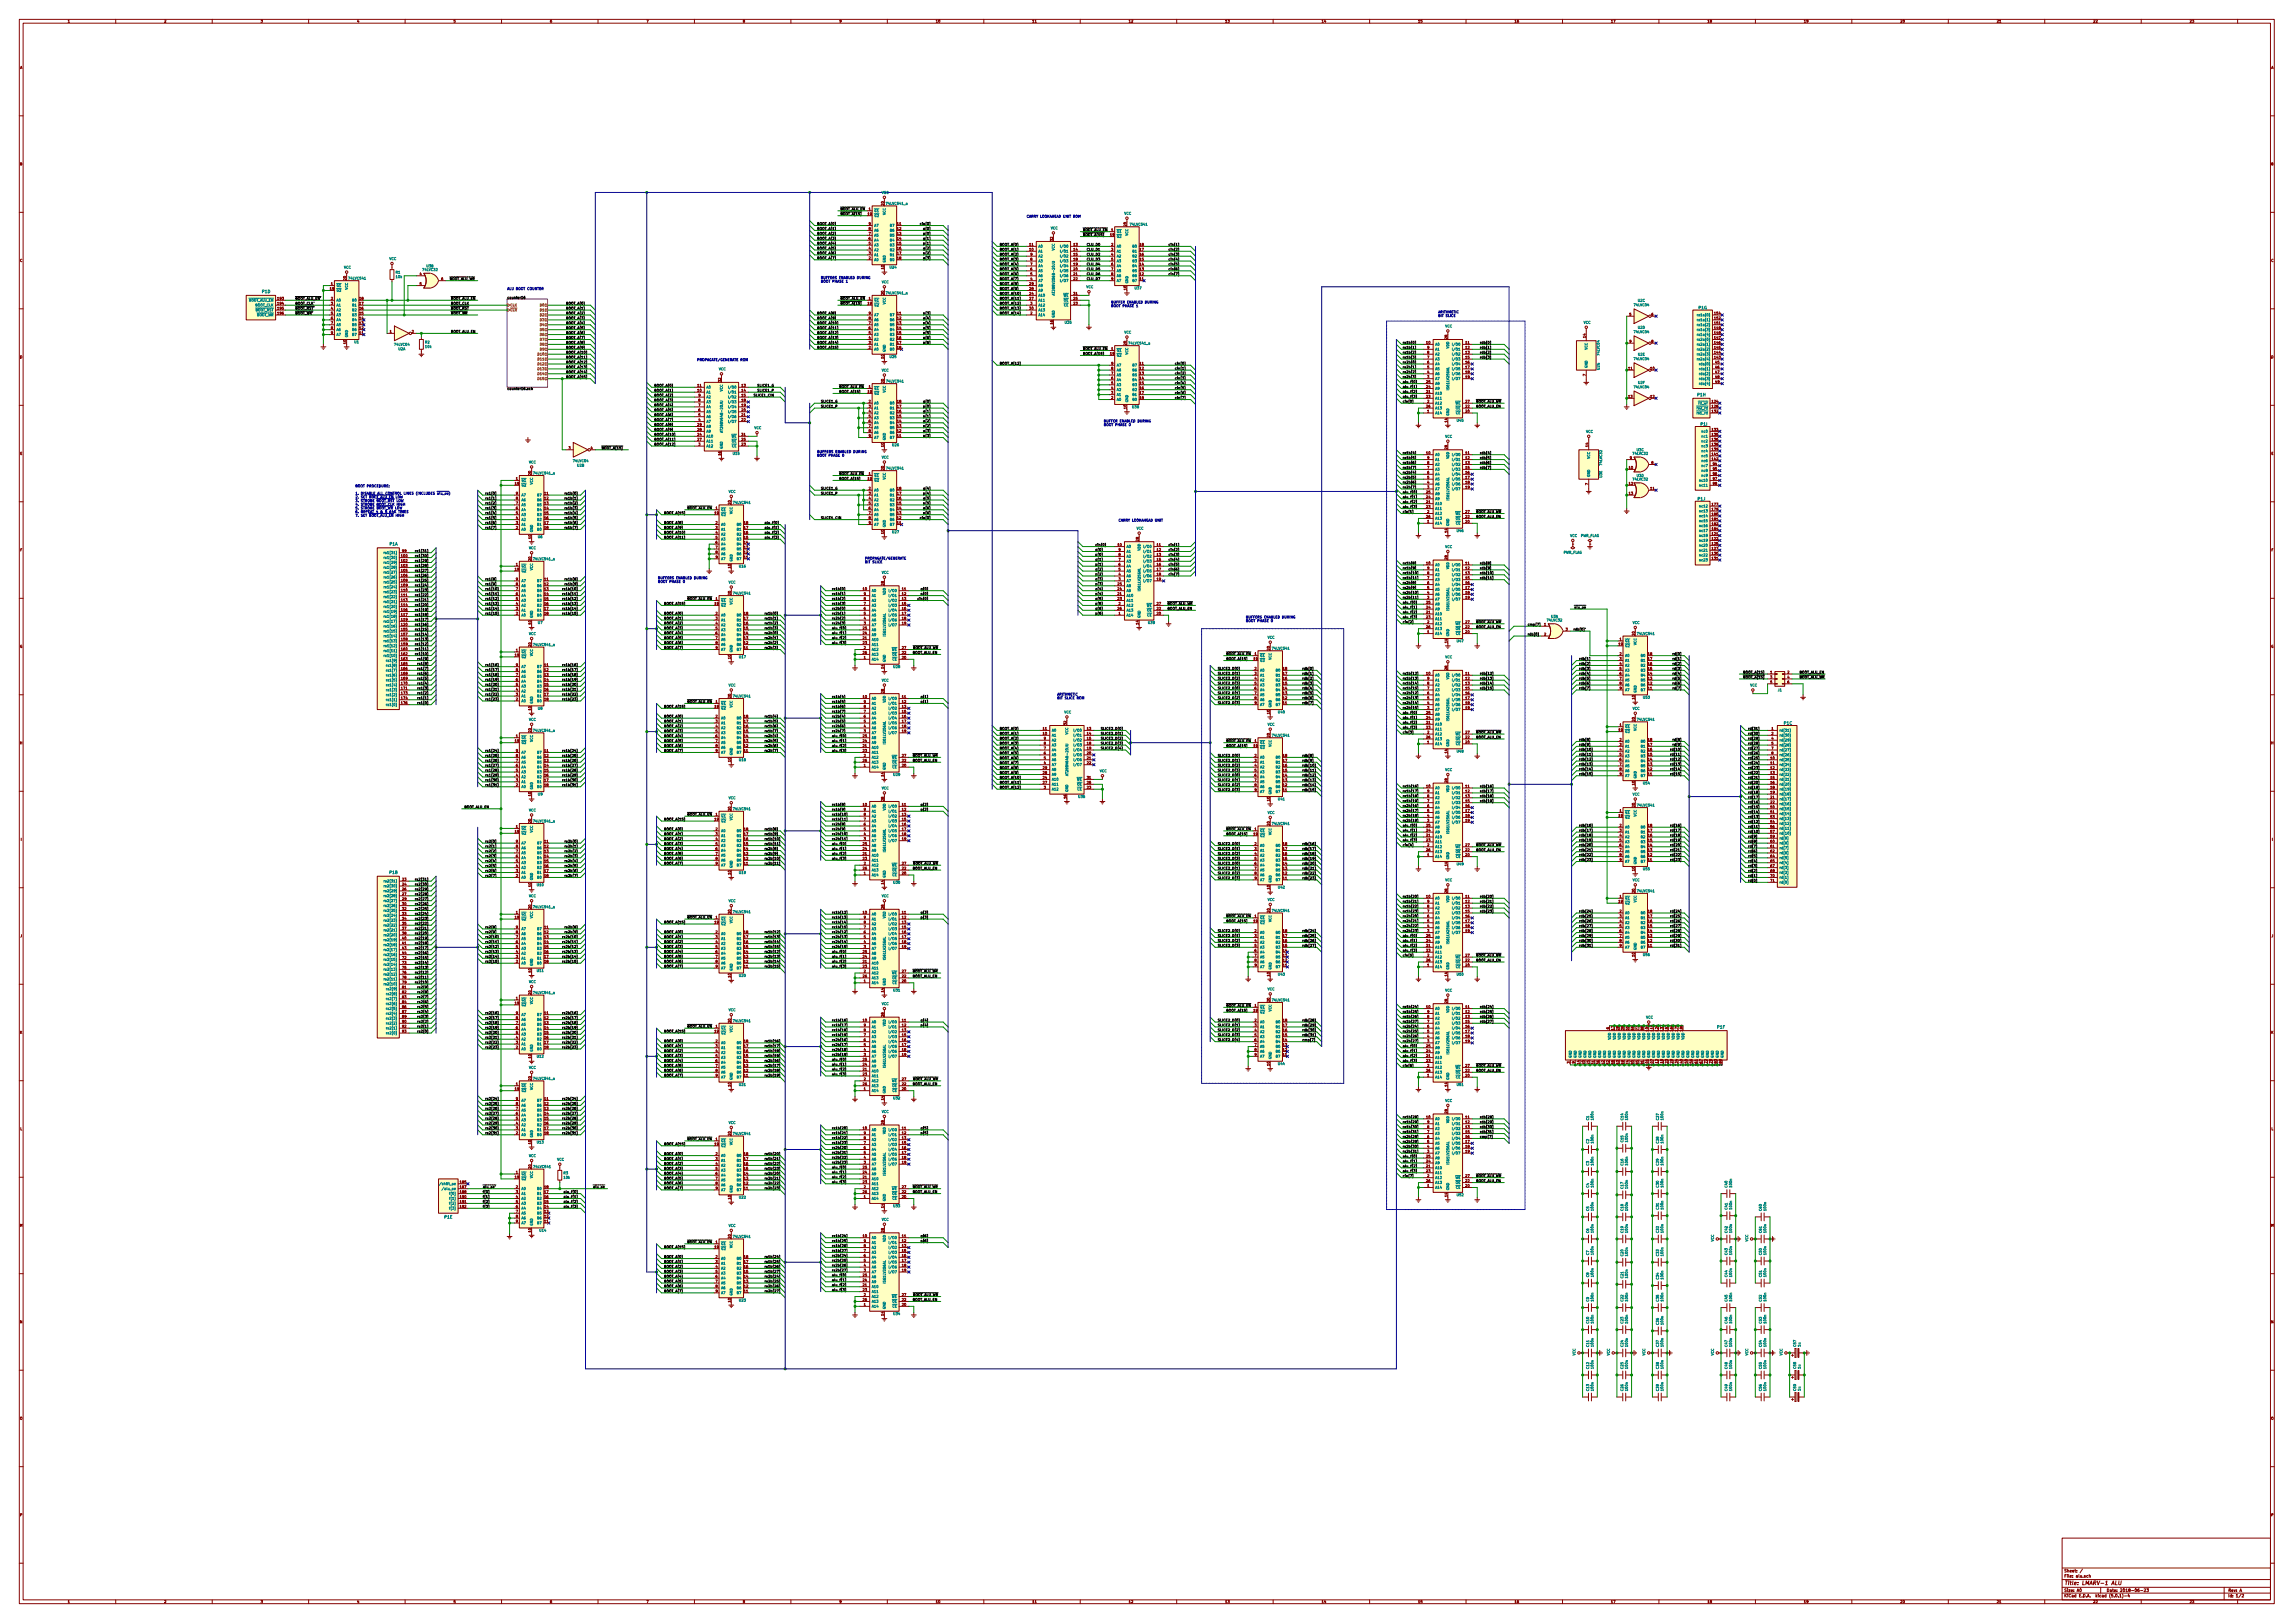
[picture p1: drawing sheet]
<svg xmlns="http://www.w3.org/2000/svg" width="1189mm" height="841mm" viewBox="0 0 1189 841" stroke-linecap="round" stroke-linejoin="round" font-family="sans-serif">
<defs><g id="words">
<text font-size="2.8" fill="#840000" x="1070" y="821">Title: LMARV-1 ALU</text>
<g font-size="2.1" fill="#008484">
<text x="136" y="152">P1D</text>
<text x="881" y="160">P1G</text>
<text x="880" y="205">P1H</text>
<text x="882" y="221">P1I</text>
<text x="880" y="259">P1J</text>
<text x="202" y="283">P1A</text>
<text x="925" y="376">P1C</text>
<text x="202" y="453">P1B</text>
<text x="890" y="533">P1F</text>
<text x="230" y="631">P1E</text>
</g>
<g font-size="2.1" fill="#840000">
<text x="1070" y="815">Sheet: /</text>
<text x="1070" y="817">File: alu.sch</text>
<text x="1070" y="828">KiCad E.D.A. kicad (5.0.1)-4</text>
<text x="1070" y="825">Size: A0</text>
<text x="1092" y="825">Date: 2018-06-23</text>
<text x="1155" y="825">Rev: A</text>
<text x="1155" y="828">Id: 1/2</text>
</g>
<g font-size="1.8" fill="#840000">
<text x="35" y="12">1</text>
<text x="85" y="12">2</text>
<text x="135" y="12">3</text>
<text x="185" y="12">4</text>
<text x="235" y="12">5</text>
<text x="285" y="12">6</text>
<text x="335" y="12">7</text>
<text x="385" y="12">8</text>
<text x="435" y="12">9</text>
<text x="485" y="12">10</text>
<text x="535" y="12">11</text>
<text x="585" y="12">12</text>
<text x="635" y="12">13</text>
<text x="685" y="12">14</text>
<text x="735" y="12">15</text>
<text x="785" y="12">16</text>
<text x="835" y="12">17</text>
<text x="885" y="12">18</text>
<text x="935" y="12">19</text>
<text x="985" y="12">20</text>
<text x="1035" y="12">21</text>
<text x="1085" y="12">22</text>
<text x="1135" y="12">23</text>
<text x="10" y="36">A</text>
<text x="1177" y="36">A</text>
<text x="10" y="86">B</text>
<text x="1177" y="86">B</text>
<text x="458" y="106" transform="rotate(-90 458 106)">20</text>
<text x="450" y="112">19</text>
<text x="450" y="109">1</text>
<text x="450" y="119">8</text>
<text x="450" y="117">9</text>
<text x="465" y="117">11</text>
<text x="465" y="119">12</text>
<text x="576" y="120">1</text>
<text x="584" y="117" transform="rotate(-90 584 117)">20</text>
<text x="450" y="124">6</text>
<text x="450" y="122">7</text>
<text x="465" y="122">13</text>
<text x="465" y="124">14</text>
<text x="546" y="125" transform="rotate(-90 546 125)">32</text>
<text x="576" y="122">19</text>
<text x="450" y="132">3</text>
<text x="450" y="129">4</text>
<text x="450" y="127">5</text>
<text x="465" y="127">15</text>
<text x="465" y="129">16</text>
<text x="465" y="132">17</text>
<text x="534" y="130">10</text>
<text x="534" y="127">11</text>
<text x="557" y="127">13</text>
<text x="557" y="130">14</text>
<text x="576" y="127">2</text>
<text x="576" y="130">3</text>
<text x="591" y="130">17</text>
<text x="591" y="127">18</text>
<text x="10" y="136">C</text>
<text x="450" y="134">2</text>
<text x="465" y="134">18</text>
<text x="534" y="138">7</text>
<text x="534" y="135">8</text>
<text x="534" y="132">9</text>
<text x="557" y="132">15</text>
<text x="557" y="135">18</text>
<text x="557" y="138">19</text>
<text x="576" y="132">4</text>
<text x="576" y="135">5</text>
<text x="576" y="138">6</text>
<text x="591" y="138">14</text>
<text x="591" y="135">15</text>
<text x="591" y="132">16</text>
<text x="1177" y="136">C</text>
<text x="218" y="143">4</text>
<text x="458" y="139" transform="rotate(-90 458 139)">10</text>
<text x="534" y="143">5</text>
<text x="534" y="140">6</text>
<text x="557" y="140">20</text>
<text x="557" y="143">21</text>
<text x="576" y="140">7</text>
<text x="576" y="143">8</text>
<text x="591" y="143">12</text>
<text x="591" y="140">13</text>
<text x="172" y="148">1</text>
<text x="179" y="145" transform="rotate(-90 179 145)">20</text>
<text x="218" y="148">5</text>
<text x="229" y="145">6</text>
<text x="534" y="148">29</text>
<text x="534" y="145">4</text>
<text x="557" y="145">22</text>
<text x="576" y="145">9</text>
<text x="591" y="145">11</text>
<text x="144" y="155">193</text>
<text x="171" y="150">19</text>
<text x="172" y="155">2</text>
<text x="186" y="155">18</text>
<text x="450" y="155">1</text>
<text x="458" y="153" transform="rotate(-90 458 153)">20</text>
<text x="534" y="153">24</text>
<text x="534" y="155">27</text>
<text x="534" y="150">28</text>
<text x="557" y="155">25</text>
<text x="557" y="153">31</text>
<text x="584" y="150" transform="rotate(-90 584 150)">10</text>
<text x="144" y="158">194</text>
<text x="144" y="160">195</text>
<text x="172" y="158">3</text>
<text x="172" y="160">4</text>
<text x="186" y="160">16</text>
<text x="186" y="158">17</text>
<text x="450" y="158">19</text>
<text x="534" y="160">30</text>
<text x="534" y="158">3</text>
<text x="557" y="158">23</text>
<text x="144" y="163">196</text>
<text x="172" y="163">5</text>
<text x="172" y="166">6</text>
<text x="186" y="166">14</text>
<text x="186" y="163">15</text>
<text x="450" y="166">8</text>
<text x="450" y="163">9</text>
<text x="465" y="163">11</text>
<text x="465" y="166">12</text>
<text x="534" y="163">2</text>
<text x="546" y="168" transform="rotate(-90 546 168)">16</text>
<text x="845" y="164">5</text>
<text x="856" y="164">6</text>
<text x="889" y="166">152</text>
<text x="889" y="163">154</text>
<text x="172" y="168">7</text>
<text x="172" y="171">8</text>
<text x="172" y="173">9</text>
<text x="186" y="173">11</text>
<text x="186" y="171">12</text>
<text x="186" y="168">13</text>
<text x="202" y="172">1</text>
<text x="214" y="172">2</text>
<text x="450" y="173">5</text>
<text x="450" y="171">6</text>
<text x="450" y="168">7</text>
<text x="465" y="168">13</text>
<text x="465" y="171">14</text>
<text x="465" y="173">15</text>
<text x="889" y="173">148</text>
<text x="889" y="171">149</text>
<text x="889" y="168">151</text>
<text x="179" y="178" transform="rotate(-90 179 178)">10</text>
<text x="450" y="178">3</text>
<text x="450" y="176">4</text>
<text x="465" y="176">16</text>
<text x="465" y="178">17</text>
<text x="584" y="179" transform="rotate(-90 584 179)">20</text>
<text x="739" y="178">10</text>
<text x="750" y="176" transform="rotate(-90 750 176)">28</text>
<text x="760" y="178">11</text>
<text x="822" y="175" transform="rotate(-90 822 175)">14</text>
<text x="845" y="178">9</text>
<text x="856" y="178">8</text>
<text x="889" y="178">146</text>
<text x="889" y="176">147</text>
<text x="10" y="186">D</text>
<text x="450" y="181">2</text>
<text x="458" y="186" transform="rotate(-90 458 186)">10</text>
<text x="465" y="181">18</text>
<text x="576" y="184">19</text>
<text x="576" y="181">1</text>
<text x="740" y="186">7</text>
<text x="740" y="183">8</text>
<text x="740" y="181">9</text>
<text x="760" y="181">12</text>
<text x="760" y="183">13</text>
<text x="760" y="186">15</text>
<text x="889" y="186">143</text>
<text x="889" y="183">144</text>
<text x="889" y="181">145</text>
<text x="1177" y="186">D</text>
<text x="576" y="192">8</text>
<text x="576" y="189">9</text>
<text x="591" y="189">11</text>
<text x="591" y="192">12</text>
<text x="740" y="191">5</text>
<text x="740" y="188">6</text>
<text x="760" y="188">16</text>
<text x="760" y="191">17</text>
<text x="844" y="192">11</text>
<text x="856" y="192">10</text>
<text x="889" y="188">45</text>
<text x="889" y="191">46</text>
<text x="374" y="198" transform="rotate(-90 374 198)">32</text>
<text x="576" y="197">6</text>
<text x="576" y="194">7</text>
<text x="591" y="194">13</text>
<text x="591" y="197">14</text>
<text x="740" y="196">3</text>
<text x="740" y="193">4</text>
<text x="760" y="193">18</text>
<text x="760" y="196">19</text>
<text x="822" y="195" transform="rotate(-90 822 195)">7</text>
<text x="889" y="193">47</text>
<text x="889" y="196">48</text>
<text x="362" y="203">10</text>
<text x="362" y="200">11</text>
<text x="384" y="200">13</text>
<text x="384" y="203">14</text>
<text x="450" y="204">19</text>
<text x="450" y="201">1</text>
<text x="458" y="198" transform="rotate(-90 458 198)">20</text>
<text x="576" y="202">4</text>
<text x="576" y="199">5</text>
<text x="591" y="199">15</text>
<text x="591" y="202">16</text>
<text x="739" y="204">21</text>
<text x="739" y="201">24</text>
<text x="739" y="199">25</text>
<text x="889" y="199">49</text>
<text x="362" y="208">8</text>
<text x="362" y="206">9</text>
<text x="384" y="206">15</text>
<text x="384" y="208">18</text>
<text x="450" y="209">2</text>
<text x="465" y="209">18</text>
<text x="576" y="207">2</text>
<text x="576" y="204">3</text>
<text x="591" y="204">17</text>
<text x="591" y="207">18</text>
<text x="739" y="206">23</text>
<text x="740" y="209">2</text>
<text x="760" y="209">27</text>
<text x="844" y="206">13</text>
<text x="856" y="206">12</text>
<text x="888" y="209">124</text>
<text x="362" y="216">5</text>
<text x="362" y="213">6</text>
<text x="362" y="211">7</text>
<text x="384" y="211">19</text>
<text x="384" y="213">20</text>
<text x="384" y="216">21</text>
<text x="450" y="211">3</text>
<text x="450" y="214">4</text>
<text x="465" y="214">16</text>
<text x="465" y="211">17</text>
<text x="584" y="212" transform="rotate(-90 584 212)">10</text>
<text x="739" y="211">26</text>
<text x="740" y="214">1</text>
<text x="760" y="214">20</text>
<text x="760" y="211">22</text>
<text x="888" y="211">128</text>
<text x="888" y="214">132</text>
<text x="362" y="221">29</text>
<text x="362" y="218">4</text>
<text x="384" y="218">22</text>
<text x="450" y="216">5</text>
<text x="450" y="219">6</text>
<text x="450" y="221">7</text>
<text x="465" y="221">13</text>
<text x="465" y="219">14</text>
<text x="465" y="216">15</text>
<text x="750" y="219" transform="rotate(-90 750 219)">14</text>
<text x="362" y="226">24</text>
<text x="362" y="223">28</text>
<text x="384" y="226">31</text>
<text x="450" y="224">8</text>
<text x="450" y="226">9</text>
<text x="465" y="226">11</text>
<text x="465" y="224">12</text>
<text x="888" y="223">133</text>
<text x="888" y="226">135</text>
<text x="295" y="233">3</text>
<text x="306" y="233">4</text>
<text x="362" y="228">27</text>
<text x="362" y="231">3</text>
<text x="384" y="231">23</text>
<text x="384" y="228">25</text>
<text x="458" y="231" transform="rotate(-90 458 231)">10</text>
<text x="750" y="233" transform="rotate(-90 750 233)">28</text>
<text x="823" y="231" transform="rotate(-90 823 231)">14</text>
<text x="888" y="228">136</text>
<text x="888" y="231">138</text>
<text x="888" y="233">139</text>
<text x="10" y="236">E</text>
<text x="374" y="236" transform="rotate(-90 374 236)">16</text>
<text x="739" y="235">10</text>
<text x="740" y="238">9</text>
<text x="760" y="235">11</text>
<text x="760" y="238">12</text>
<text x="845" y="238">9</text>
<text x="888" y="236">141</text>
<text x="888" y="239">142</text>
<text x="1177" y="236">E</text>
<text x="458" y="244" transform="rotate(-90 458 244)">20</text>
<text x="740" y="246">6</text>
<text x="740" y="243">7</text>
<text x="740" y="240">8</text>
<text x="760" y="240">13</text>
<text x="760" y="243">15</text>
<text x="760" y="246">16</text>
<text x="844" y="243">10</text>
<text x="856" y="240">8</text>
<text x="888" y="241">94</text>
<text x="888" y="244">95</text>
<text x="267" y="251">19</text>
<text x="267" y="249">1</text>
<text x="275" y="246" transform="rotate(-90 275 246)">20</text>
<text x="450" y="249">19</text>
<text x="450" y="246">1</text>
<text x="740" y="251">4</text>
<text x="740" y="248">5</text>
<text x="760" y="248">17</text>
<text x="760" y="251">18</text>
<text x="823" y="251" transform="rotate(-90 823 251)">7</text>
<text x="844" y="251">12</text>
<text x="888" y="246">96</text>
<text x="888" y="249">97</text>
<text x="888" y="251">98</text>
<text x="267" y="256">9</text>
<text x="282" y="256">11</text>
<text x="450" y="254">2</text>
<text x="450" y="256">3</text>
<text x="465" y="256">17</text>
<text x="465" y="254">18</text>
<text x="739" y="256">25</text>
<text x="740" y="253">3</text>
<text x="760" y="253">19</text>
<text x="844" y="256">13</text>
<text x="856" y="254">11</text>
<text x="267" y="264">6</text>
<text x="267" y="261">7</text>
<text x="267" y="259">8</text>
<text x="282" y="259">12</text>
<text x="282" y="261">13</text>
<text x="282" y="264">14</text>
<text x="371" y="264">1</text>
<text x="379" y="261" transform="rotate(-90 379 261)">20</text>
<text x="450" y="259">4</text>
<text x="450" y="261">5</text>
<text x="450" y="264">6</text>
<text x="465" y="264">14</text>
<text x="465" y="261">15</text>
<text x="465" y="259">16</text>
<text x="739" y="261">21</text>
<text x="739" y="263">23</text>
<text x="739" y="258">24</text>
<text x="888" y="262">177</text>
<text x="267" y="269">4</text>
<text x="267" y="266">5</text>
<text x="282" y="266">15</text>
<text x="282" y="269">16</text>
<text x="371" y="266">19</text>
<text x="450" y="266">7</text>
<text x="450" y="269">8</text>
<text x="465" y="269">12</text>
<text x="465" y="266">13</text>
<text x="739" y="268">26</text>
<text x="740" y="266">2</text>
<text x="760" y="268">22</text>
<text x="760" y="266">27</text>
<text x="888" y="265">179</text>
<text x="888" y="267">180</text>
<text x="888" y="270">181</text>
<text x="267" y="274">2</text>
<text x="267" y="272">3</text>
<text x="282" y="272">17</text>
<text x="282" y="274">18</text>
<text x="371" y="272">2</text>
<text x="371" y="274">3</text>
<text x="386" y="274">17</text>
<text x="386" y="272">18</text>
<text x="450" y="272">9</text>
<text x="465" y="272">11</text>
<text x="740" y="271">1</text>
<text x="750" y="276" transform="rotate(-90 750 276)">14</text>
<text x="760" y="271">20</text>
<text x="888" y="272">182</text>
<text x="888" y="275">184</text>
<text x="275" y="279" transform="rotate(-90 275 279)">10</text>
<text x="371" y="277">4</text>
<text x="371" y="279">5</text>
<text x="371" y="282">6</text>
<text x="386" y="282">14</text>
<text x="386" y="279">15</text>
<text x="386" y="277">16</text>
<text x="458" y="277" transform="rotate(-90 458 277)">10</text>
<text x="590" y="280" transform="rotate(-90 590 280)">28</text>
<text x="888" y="277">121</text>
<text x="888" y="280">122</text>
<text x="10" y="286">F</text>
<text x="209" y="286">99</text>
<text x="371" y="284">7</text>
<text x="371" y="287">8</text>
<text x="386" y="287">12</text>
<text x="386" y="284">13</text>
<text x="579" y="283">10</text>
<text x="580" y="286">9</text>
<text x="600" y="283">11</text>
<text x="600" y="286">12</text>
<text x="888" y="282">125</text>
<text x="888" y="285">127</text>
<text x="888" y="287">130</text>
<text x="1177" y="286">F</text>
<text x="208" y="289">100</text>
<text x="208" y="291">102</text>
<text x="208" y="294">103</text>
<text x="267" y="293">1</text>
<text x="275" y="291" transform="rotate(-90 275 291)">20</text>
<text x="371" y="289">9</text>
<text x="386" y="289">11</text>
<text x="580" y="293">6</text>
<text x="580" y="291">7</text>
<text x="580" y="288">8</text>
<text x="600" y="288">13</text>
<text x="600" y="291">15</text>
<text x="600" y="293">16</text>
<text x="739" y="293">10</text>
<text x="750" y="290" transform="rotate(-90 750 290)">28</text>
<text x="760" y="293">11</text>
<text x="888" y="290">131</text>
<text x="208" y="296">105</text>
<text x="208" y="299">106</text>
<text x="267" y="296">19</text>
<text x="379" y="294" transform="rotate(-90 379 294)">10</text>
<text x="580" y="298">4</text>
<text x="580" y="296">5</text>
<text x="600" y="296">17</text>
<text x="600" y="298">18</text>
<text x="740" y="298">8</text>
<text x="740" y="295">9</text>
<text x="760" y="295">12</text>
<text x="760" y="298">13</text>
<text x="208" y="301">108</text>
<text x="208" y="304">109</text>
<text x="267" y="306">7</text>
<text x="267" y="303">8</text>
<text x="267" y="301">9</text>
<text x="282" y="301">11</text>
<text x="282" y="303">12</text>
<text x="282" y="306">13</text>
<text x="447" y="306">10</text>
<text x="458" y="303" transform="rotate(-90 458 303)">28</text>
<text x="468" y="306">11</text>
<text x="579" y="306">24</text>
<text x="579" y="303">25</text>
<text x="580" y="301">3</text>
<text x="600" y="301">19</text>
<text x="740" y="305">5</text>
<text x="740" y="303">6</text>
<text x="740" y="300">7</text>
<text x="760" y="300">15</text>
<text x="760" y="303">16</text>
<text x="760" y="305">17</text>
<text x="208" y="306">110</text>
<text x="208" y="309">111</text>
<text x="208" y="312">113</text>
<text x="267" y="311">5</text>
<text x="267" y="308">6</text>
<text x="282" y="308">14</text>
<text x="282" y="311">15</text>
<text x="371" y="311">1</text>
<text x="379" y="308" transform="rotate(-90 379 308)">20</text>
<text x="448" y="311">8</text>
<text x="448" y="308">9</text>
<text x="468" y="308">12</text>
<text x="468" y="311">13</text>
<text x="579" y="308">21</text>
<text x="579" y="311">23</text>
<text x="740" y="310">3</text>
<text x="740" y="308">4</text>
<text x="760" y="308">18</text>
<text x="760" y="310">19</text>
<text x="208" y="314">114</text>
<text x="208" y="317">116</text>
<text x="267" y="316">3</text>
<text x="267" y="313">4</text>
<text x="282" y="313">16</text>
<text x="282" y="316">17</text>
<text x="371" y="313">19</text>
<text x="448" y="316">6</text>
<text x="448" y="313">7</text>
<text x="468" y="313">15</text>
<text x="468" y="316">16</text>
<text x="579" y="316">26</text>
<text x="580" y="313">2</text>
<text x="600" y="316">22</text>
<text x="600" y="313">27</text>
<text x="739" y="318">21</text>
<text x="739" y="315">24</text>
<text x="739" y="313">25</text>
<text x="208" y="319">117</text>
<text x="208" y="322">119</text>
<text x="267" y="319">2</text>
<text x="275" y="324" transform="rotate(-90 275 324)">10</text>
<text x="282" y="319">18</text>
<text x="371" y="319">2</text>
<text x="371" y="321">3</text>
<text x="371" y="324">4</text>
<text x="386" y="324">16</text>
<text x="386" y="321">17</text>
<text x="386" y="319">18</text>
<text x="448" y="324">3</text>
<text x="448" y="321">4</text>
<text x="448" y="319">5</text>
<text x="468" y="319">17</text>
<text x="468" y="321">18</text>
<text x="468" y="324">19</text>
<text x="580" y="319">1</text>
<text x="590" y="324" transform="rotate(-90 590 324)">14</text>
<text x="600" y="319">20</text>
<text x="739" y="320">23</text>
<text x="740" y="323">2</text>
<text x="760" y="323">27</text>
<text x="208" y="324">120</text>
<text x="208" y="327">155</text>
<text x="208" y="329">157</text>
<text x="371" y="326">5</text>
<text x="371" y="329">6</text>
<text x="386" y="329">14</text>
<text x="386" y="326">15</text>
<text x="447" y="329">24</text>
<text x="447" y="326">25</text>
<text x="739" y="326">26</text>
<text x="740" y="328">1</text>
<text x="760" y="328">20</text>
<text x="760" y="326">22</text>
<text x="801" y="324">1</text>
<text x="801" y="329">2</text>
<text x="812" y="327">3</text>
<text x="847" y="329" transform="rotate(-90 847 329)">20</text>
<text x="10" y="336">G</text>
<text x="208" y="332">158</text>
<text x="208" y="334">159</text>
<text x="275" y="335" transform="rotate(-90 275 335)">20</text>
<text x="371" y="331">7</text>
<text x="371" y="334">8</text>
<text x="386" y="334">12</text>
<text x="386" y="331">13</text>
<text x="447" y="331">21</text>
<text x="447" y="334">23</text>
<text x="750" y="333" transform="rotate(-90 750 333)">14</text>
<text x="839" y="334">19</text>
<text x="840" y="332">1</text>
<text x="1177" y="336">G</text>
<text x="208" y="337">160</text>
<text x="208" y="339">162</text>
<text x="267" y="340">19</text>
<text x="267" y="338">1</text>
<text x="371" y="336">9</text>
<text x="379" y="341" transform="rotate(-90 379 341)">10</text>
<text x="386" y="336">11</text>
<text x="447" y="339">26</text>
<text x="448" y="341">1</text>
<text x="448" y="336">2</text>
<text x="468" y="341">20</text>
<text x="468" y="339">22</text>
<text x="468" y="336">27</text>
<text x="650" y="339">1</text>
<text x="658" y="337" transform="rotate(-90 658 337)">20</text>
<text x="840" y="339">2</text>
<text x="854" y="339">18</text>
<text x="208" y="342">163</text>
<text x="208" y="345">165</text>
<text x="208" y="347">166</text>
<text x="267" y="348">8</text>
<text x="267" y="345">9</text>
<text x="282" y="345">11</text>
<text x="282" y="348">12</text>
<text x="458" y="346" transform="rotate(-90 458 346)">14</text>
<text x="650" y="342">19</text>
<text x="650" y="347">2</text>
<text x="665" y="347">18</text>
<text x="750" y="347" transform="rotate(-90 750 347)">28</text>
<text x="840" y="342">3</text>
<text x="840" y="345">4</text>
<text x="840" y="347">5</text>
<text x="854" y="347">15</text>
<text x="854" y="345">16</text>
<text x="854" y="342">17</text>
<text x="208" y="350">168</text>
<text x="208" y="352">169</text>
<text x="267" y="353">6</text>
<text x="267" y="350">7</text>
<text x="282" y="350">13</text>
<text x="282" y="353">14</text>
<text x="650" y="350">3</text>
<text x="650" y="352">4</text>
<text x="665" y="352">16</text>
<text x="665" y="350">17</text>
<text x="739" y="350">10</text>
<text x="740" y="352">9</text>
<text x="760" y="350">11</text>
<text x="760" y="352">12</text>
<text x="840" y="350">6</text>
<text x="840" y="352">7</text>
<text x="854" y="352">13</text>
<text x="854" y="350">14</text>
<text x="918" y="349">1</text>
<text x="918" y="352">3</text>
<text x="927" y="349">2</text>
<text x="927" y="352">4</text>
<text x="208" y="355">170</text>
<text x="208" y="357">171</text>
<text x="208" y="360">173</text>
<text x="267" y="358">4</text>
<text x="267" y="355">5</text>
<text x="282" y="355">15</text>
<text x="282" y="358">16</text>
<text x="458" y="359" transform="rotate(-90 458 359)">28</text>
<text x="650" y="355">5</text>
<text x="650" y="357">6</text>
<text x="650" y="360">7</text>
<text x="665" y="360">13</text>
<text x="665" y="357">14</text>
<text x="665" y="355">15</text>
<text x="740" y="360">6</text>
<text x="740" y="357">7</text>
<text x="740" y="355">8</text>
<text x="760" y="355">13</text>
<text x="760" y="357">15</text>
<text x="760" y="360">16</text>
<text x="840" y="355">8</text>
<text x="840" y="357">9</text>
<text x="854" y="357">11</text>
<text x="854" y="355">12</text>
<text x="918" y="354">5</text>
<text x="927" y="354">6</text>
<text x="208" y="362">174</text>
<text x="208" y="365">176</text>
<text x="267" y="363">2</text>
<text x="267" y="360">3</text>
<text x="282" y="360">17</text>
<text x="282" y="363">18</text>
<text x="371" y="364">1</text>
<text x="379" y="362" transform="rotate(-90 379 362)">20</text>
<text x="447" y="362">10</text>
<text x="448" y="364">9</text>
<text x="468" y="362">11</text>
<text x="468" y="364">12</text>
<text x="650" y="362">8</text>
<text x="650" y="365">9</text>
<text x="665" y="365">11</text>
<text x="665" y="362">12</text>
<text x="740" y="365">4</text>
<text x="740" y="362">5</text>
<text x="760" y="362">17</text>
<text x="760" y="365">18</text>
<text x="847" y="362" transform="rotate(-90 847 362)">10</text>
<text x="275" y="368" transform="rotate(-90 275 368)">10</text>
<text x="371" y="367">19</text>
<text x="371" y="372">2</text>
<text x="386" y="372">18</text>
<text x="448" y="372">6</text>
<text x="448" y="369">7</text>
<text x="448" y="367">8</text>
<text x="468" y="367">13</text>
<text x="468" y="369">15</text>
<text x="468" y="372">16</text>
<text x="658" y="370" transform="rotate(-90 658 370)">10</text>
<text x="739" y="370">25</text>
<text x="740" y="367">3</text>
<text x="760" y="367">19</text>
<text x="371" y="374">3</text>
<text x="371" y="377">4</text>
<text x="386" y="377">16</text>
<text x="386" y="374">17</text>
<text x="448" y="377">4</text>
<text x="448" y="374">5</text>
<text x="468" y="374">17</text>
<text x="468" y="377">18</text>
<text x="553" y="376" transform="rotate(-90 553 376)">32</text>
<text x="739" y="375">21</text>
<text x="739" y="378">23</text>
<text x="739" y="373">24</text>
<text x="840" y="376">1</text>
<text x="847" y="374" transform="rotate(-90 847 374)">20</text>
<text x="267" y="382">1</text>
<text x="275" y="379" transform="rotate(-90 275 379)">20</text>
<text x="371" y="380">5</text>
<text x="371" y="382">6</text>
<text x="386" y="382">14</text>
<text x="386" y="380">15</text>
<text x="447" y="382">25</text>
<text x="448" y="380">3</text>
<text x="468" y="380">19</text>
<text x="541" y="381">10</text>
<text x="541" y="378">11</text>
<text x="541" y="383">9</text>
<text x="564" y="378">13</text>
<text x="564" y="381">14</text>
<text x="564" y="383">15</text>
<text x="658" y="382" transform="rotate(-90 658 382)">20</text>
<text x="739" y="383">26</text>
<text x="740" y="380">2</text>
<text x="760" y="383">22</text>
<text x="760" y="380">27</text>
<text x="839" y="379">19</text>
<text x="840" y="384">2</text>
<text x="854" y="384">18</text>
<text x="918" y="378">1</text>
<text x="918" y="381">2</text>
<text x="918" y="383">4</text>
<text x="10" y="386">H</text>
<text x="267" y="385">19</text>
<text x="267" y="390">9</text>
<text x="282" y="390">11</text>
<text x="371" y="385">7</text>
<text x="371" y="387">8</text>
<text x="371" y="390">9</text>
<text x="386" y="390">11</text>
<text x="386" y="387">12</text>
<text x="386" y="385">13</text>
<text x="447" y="387">21</text>
<text x="447" y="390">23</text>
<text x="447" y="385">24</text>
<text x="541" y="388">7</text>
<text x="541" y="386">8</text>
<text x="564" y="386">18</text>
<text x="564" y="388">19</text>
<text x="650" y="387">19</text>
<text x="650" y="385">1</text>
<text x="740" y="385">1</text>
<text x="760" y="385">20</text>
<text x="840" y="386">3</text>
<text x="840" y="389">4</text>
<text x="854" y="389">16</text>
<text x="854" y="386">17</text>
<text x="918" y="386">5</text>
<text x="918" y="388">7</text>
<text x="1177" y="386">H</text>
<text x="267" y="395">7</text>
<text x="267" y="392">8</text>
<text x="282" y="392">12</text>
<text x="282" y="395">13</text>
<text x="379" y="395" transform="rotate(-90 379 395)">10</text>
<text x="447" y="395">26</text>
<text x="448" y="392">2</text>
<text x="468" y="395">22</text>
<text x="468" y="392">27</text>
<text x="541" y="393">5</text>
<text x="541" y="391">6</text>
<text x="564" y="391">20</text>
<text x="564" y="393">21</text>
<text x="650" y="392">2</text>
<text x="650" y="395">3</text>
<text x="665" y="395">17</text>
<text x="665" y="392">18</text>
<text x="750" y="390" transform="rotate(-90 750 390)">14</text>
<text x="840" y="392">5</text>
<text x="840" y="394">6</text>
<text x="854" y="394">14</text>
<text x="854" y="392">15</text>
<text x="918" y="393">10</text>
<text x="918" y="391">8</text>
<text x="267" y="400">5</text>
<text x="267" y="397">6</text>
<text x="282" y="397">14</text>
<text x="282" y="400">15</text>
<text x="448" y="397">1</text>
<text x="468" y="397">20</text>
<text x="541" y="401">28</text>
<text x="541" y="399">29</text>
<text x="541" y="396">4</text>
<text x="564" y="396">22</text>
<text x="650" y="397">4</text>
<text x="650" y="400">5</text>
<text x="665" y="400">15</text>
<text x="665" y="397">16</text>
<text x="840" y="397">7</text>
<text x="840" y="399">8</text>
<text x="840" y="402">9</text>
<text x="854" y="402">11</text>
<text x="854" y="399">12</text>
<text x="854" y="397">13</text>
<text x="918" y="396">11</text>
<text x="918" y="399">12</text>
<text x="918" y="401">13</text>
<text x="267" y="407">2</text>
<text x="267" y="405">3</text>
<text x="267" y="402">4</text>
<text x="282" y="402">16</text>
<text x="282" y="405">17</text>
<text x="282" y="407">18</text>
<text x="458" y="402" transform="rotate(-90 458 402)">14</text>
<text x="541" y="404">24</text>
<text x="541" y="406">27</text>
<text x="564" y="406">25</text>
<text x="564" y="404">31</text>
<text x="650" y="402">6</text>
<text x="650" y="405">7</text>
<text x="650" y="407">8</text>
<text x="665" y="407">12</text>
<text x="665" y="405">13</text>
<text x="665" y="402">14</text>
<text x="750" y="405" transform="rotate(-90 750 405)">28</text>
<text x="847" y="407" transform="rotate(-90 847 407)">10</text>
<text x="918" y="404">15</text>
<text x="918" y="406">16</text>
<text x="275" y="412" transform="rotate(-90 275 412)">10</text>
<text x="541" y="409">3</text>
<text x="553" y="414" transform="rotate(-90 553 414)">16</text>
<text x="564" y="409">23</text>
<text x="650" y="410">9</text>
<text x="665" y="410">11</text>
<text x="739" y="408">10</text>
<text x="740" y="413">8</text>
<text x="740" y="411">9</text>
<text x="760" y="408">11</text>
<text x="760" y="411">12</text>
<text x="760" y="413">13</text>
<text x="918" y="409">18</text>
<text x="918" y="411">19</text>
<text x="918" y="414">21</text>
<text x="447" y="418">10</text>
<text x="458" y="415" transform="rotate(-90 458 415)">28</text>
<text x="468" y="418">11</text>
<text x="658" y="415" transform="rotate(-90 658 415)">10</text>
<text x="740" y="418">6</text>
<text x="740" y="416">7</text>
<text x="760" y="416">15</text>
<text x="760" y="418">16</text>
<text x="847" y="418" transform="rotate(-90 847 418)">20</text>
<text x="918" y="416">22</text>
<text x="918" y="419">50</text>
<text x="371" y="425">19</text>
<text x="371" y="423">1</text>
<text x="379" y="420" transform="rotate(-90 379 420)">20</text>
<text x="448" y="425">7</text>
<text x="448" y="423">8</text>
<text x="448" y="420">9</text>
<text x="468" y="420">12</text>
<text x="468" y="423">13</text>
<text x="468" y="425">15</text>
<text x="740" y="426">3</text>
<text x="740" y="423">4</text>
<text x="740" y="421">5</text>
<text x="760" y="421">17</text>
<text x="760" y="423">18</text>
<text x="760" y="426">19</text>
<text x="839" y="423">19</text>
<text x="840" y="421">1</text>
<text x="918" y="421">51</text>
<text x="918" y="424">53</text>
<text x="267" y="432">19</text>
<text x="267" y="429">1</text>
<text x="275" y="426" transform="rotate(-90 275 426)">20</text>
<text x="371" y="430">2</text>
<text x="386" y="430">18</text>
<text x="448" y="430">5</text>
<text x="448" y="428">6</text>
<text x="468" y="428">16</text>
<text x="468" y="430">17</text>
<text x="650" y="430">1</text>
<text x="658" y="428" transform="rotate(-90 658 428)">20</text>
<text x="739" y="431">24</text>
<text x="739" y="428">25</text>
<text x="840" y="428">2</text>
<text x="840" y="431">3</text>
<text x="854" y="431">17</text>
<text x="854" y="428">18</text>
<text x="918" y="426">54</text>
<text x="918" y="429">56</text>
<text x="918" y="432">57</text>
<text x="11" y="436">I</text>
<text x="267" y="437">9</text>
<text x="282" y="437">11</text>
<text x="371" y="433">3</text>
<text x="371" y="435">4</text>
<text x="371" y="438">5</text>
<text x="386" y="438">15</text>
<text x="386" y="435">16</text>
<text x="386" y="433">17</text>
<text x="447" y="438">25</text>
<text x="448" y="435">3</text>
<text x="448" y="433">4</text>
<text x="468" y="433">18</text>
<text x="468" y="435">19</text>
<text x="650" y="433">19</text>
<text x="650" y="438">2</text>
<text x="665" y="438">18</text>
<text x="739" y="433">21</text>
<text x="739" y="436">23</text>
<text x="840" y="433">4</text>
<text x="840" y="436">5</text>
<text x="854" y="436">15</text>
<text x="854" y="433">16</text>
<text x="918" y="434">59</text>
<text x="918" y="437">60</text>
<text x="1178" y="436">I</text>
<text x="267" y="442">7</text>
<text x="267" y="439">8</text>
<text x="282" y="439">12</text>
<text x="282" y="442">13</text>
<text x="371" y="440">6</text>
<text x="371" y="443">7</text>
<text x="386" y="443">13</text>
<text x="386" y="440">14</text>
<text x="447" y="443">21</text>
<text x="447" y="440">24</text>
<text x="650" y="440">3</text>
<text x="650" y="443">4</text>
<text x="665" y="443">16</text>
<text x="665" y="440">17</text>
<text x="739" y="441">26</text>
<text x="740" y="444">1</text>
<text x="740" y="439">2</text>
<text x="760" y="444">20</text>
<text x="760" y="441">22</text>
<text x="760" y="439">27</text>
<text x="840" y="439">6</text>
<text x="840" y="441">7</text>
<text x="840" y="444">8</text>
<text x="854" y="444">12</text>
<text x="854" y="441">13</text>
<text x="854" y="439">14</text>
<text x="918" y="439">61</text>
<text x="918" y="442">62</text>
<text x="267" y="449">4</text>
<text x="267" y="447">5</text>
<text x="267" y="444">6</text>
<text x="282" y="444">14</text>
<text x="282" y="447">15</text>
<text x="282" y="449">16</text>
<text x="371" y="446">8</text>
<text x="371" y="448">9</text>
<text x="386" y="448">11</text>
<text x="386" y="446">12</text>
<text x="447" y="446">23</text>
<text x="448" y="448">2</text>
<text x="468" y="448">27</text>
<text x="650" y="446">5</text>
<text x="650" y="448">6</text>
<text x="665" y="448">14</text>
<text x="665" y="446">15</text>
<text x="750" y="449" transform="rotate(-90 750 449)">14</text>
<text x="840" y="446">9</text>
<text x="854" y="446">11</text>
<text x="918" y="444">64</text>
<text x="918" y="447">65</text>
<text x="918" y="449">67</text>
<text x="267" y="454">2</text>
<text x="267" y="452">3</text>
<text x="282" y="452">17</text>
<text x="282" y="454">18</text>
<text x="379" y="453" transform="rotate(-90 379 453)">10</text>
<text x="447" y="451">26</text>
<text x="448" y="453">1</text>
<text x="468" y="453">20</text>
<text x="468" y="451">22</text>
<text x="650" y="451">7</text>
<text x="650" y="453">8</text>
<text x="650" y="456">9</text>
<text x="665" y="456">11</text>
<text x="665" y="453">12</text>
<text x="665" y="451">13</text>
<text x="847" y="451" transform="rotate(-90 847 451)">10</text>
<text x="918" y="452">68</text>
<text x="918" y="454">70</text>
<text x="209" y="456">23</text>
<text x="209" y="459">24</text>
<text x="209" y="461">26</text>
<text x="275" y="459" transform="rotate(-90 275 459)">10</text>
<text x="458" y="458" transform="rotate(-90 458 458)">14</text>
<text x="658" y="461" transform="rotate(-90 658 461)">10</text>
<text x="918" y="457">71</text>
<text x="209" y="464">27</text>
<text x="209" y="466">29</text>
<text x="739" y="465">10</text>
<text x="740" y="468">9</text>
<text x="750" y="463" transform="rotate(-90 750 463)">28</text>
<text x="760" y="465">11</text>
<text x="760" y="468">12</text>
<text x="839" y="468">19</text>
<text x="840" y="465">1</text>
<text x="847" y="463" transform="rotate(-90 847 463)">20</text>
<text x="209" y="469">30</text>
<text x="209" y="472">32</text>
<text x="267" y="473">1</text>
<text x="275" y="471" transform="rotate(-90 275 471)">20</text>
<text x="379" y="473" transform="rotate(-90 379 473)">20</text>
<text x="447" y="473">10</text>
<text x="458" y="471" transform="rotate(-90 458 471)">28</text>
<text x="468" y="473">11</text>
<text x="658" y="473" transform="rotate(-90 658 473)">20</text>
<text x="740" y="473">7</text>
<text x="740" y="470">8</text>
<text x="760" y="470">13</text>
<text x="760" y="473">15</text>
<text x="840" y="473">2</text>
<text x="854" y="473">18</text>
<text x="209" y="474">33</text>
<text x="209" y="477">34</text>
<text x="209" y="479">35</text>
<text x="267" y="476">19</text>
<text x="371" y="479">19</text>
<text x="371" y="476">1</text>
<text x="448" y="479">8</text>
<text x="448" y="476">9</text>
<text x="468" y="476">12</text>
<text x="468" y="479">13</text>
<text x="650" y="478">19</text>
<text x="650" y="475">1</text>
<text x="740" y="478">5</text>
<text x="740" y="475">6</text>
<text x="760" y="475">16</text>
<text x="760" y="478">17</text>
<text x="840" y="475">3</text>
<text x="840" y="478">4</text>
<text x="854" y="478">16</text>
<text x="854" y="475">17</text>
<text x="11" y="486">J</text>
<text x="209" y="482">37</text>
<text x="209" y="484">38</text>
<text x="267" y="484">8</text>
<text x="267" y="481">9</text>
<text x="282" y="481">11</text>
<text x="282" y="484">12</text>
<text x="371" y="484">2</text>
<text x="386" y="484">18</text>
<text x="448" y="484">6</text>
<text x="448" y="481">7</text>
<text x="468" y="481">15</text>
<text x="468" y="484">16</text>
<text x="650" y="483">2</text>
<text x="650" y="486">3</text>
<text x="665" y="486">17</text>
<text x="665" y="483">18</text>
<text x="739" y="486">25</text>
<text x="740" y="483">3</text>
<text x="740" y="480">4</text>
<text x="760" y="480">18</text>
<text x="760" y="483">19</text>
<text x="840" y="480">5</text>
<text x="840" y="483">6</text>
<text x="840" y="486">7</text>
<text x="854" y="486">13</text>
<text x="854" y="483">14</text>
<text x="854" y="480">15</text>
<text x="1178" y="486">J</text>
<text x="209" y="487">40</text>
<text x="209" y="489">41</text>
<text x="209" y="492">43</text>
<text x="267" y="491">5</text>
<text x="267" y="489">6</text>
<text x="267" y="486">7</text>
<text x="282" y="486">13</text>
<text x="282" y="489">14</text>
<text x="282" y="491">15</text>
<text x="371" y="486">3</text>
<text x="371" y="489">4</text>
<text x="371" y="491">5</text>
<text x="386" y="491">15</text>
<text x="386" y="489">16</text>
<text x="386" y="486">17</text>
<text x="448" y="491">3</text>
<text x="448" y="489">4</text>
<text x="448" y="486">5</text>
<text x="468" y="486">17</text>
<text x="468" y="489">18</text>
<text x="468" y="491">19</text>
<text x="650" y="488">4</text>
<text x="650" y="491">5</text>
<text x="665" y="491">15</text>
<text x="665" y="488">16</text>
<text x="739" y="491">21</text>
<text x="739" y="488">24</text>
<text x="840" y="488">8</text>
<text x="840" y="491">9</text>
<text x="854" y="491">11</text>
<text x="854" y="488">12</text>
<text x="209" y="494">44</text>
<text x="209" y="497">72</text>
<text x="267" y="496">3</text>
<text x="267" y="494">4</text>
<text x="282" y="494">16</text>
<text x="282" y="496">17</text>
<text x="371" y="494">6</text>
<text x="371" y="496">7</text>
<text x="386" y="496">13</text>
<text x="386" y="494">14</text>
<text x="447" y="496">24</text>
<text x="447" y="494">25</text>
<text x="650" y="493">6</text>
<text x="650" y="496">7</text>
<text x="665" y="496">13</text>
<text x="665" y="493">14</text>
<text x="739" y="493">23</text>
<text x="740" y="496">2</text>
<text x="760" y="496">27</text>
<text x="847" y="496" transform="rotate(-90 847 496)">10</text>
<text x="209" y="500">73</text>
<text x="209" y="502">75</text>
<text x="267" y="499">2</text>
<text x="275" y="504" transform="rotate(-90 275 504)">10</text>
<text x="282" y="499">18</text>
<text x="371" y="499">8</text>
<text x="371" y="501">9</text>
<text x="386" y="501">11</text>
<text x="386" y="499">12</text>
<text x="447" y="499">21</text>
<text x="447" y="501">23</text>
<text x="448" y="504">2</text>
<text x="468" y="504">27</text>
<text x="650" y="498">8</text>
<text x="650" y="501">9</text>
<text x="665" y="501">11</text>
<text x="665" y="498">12</text>
<text x="739" y="498">26</text>
<text x="740" y="501">1</text>
<text x="760" y="501">20</text>
<text x="760" y="498">22</text>
<text x="209" y="505">76</text>
<text x="209" y="507">78</text>
<text x="209" y="510">79</text>
<text x="379" y="506" transform="rotate(-90 379 506)">10</text>
<text x="447" y="507">26</text>
<text x="448" y="509">1</text>
<text x="468" y="509">20</text>
<text x="468" y="507">22</text>
<text x="658" y="506" transform="rotate(-90 658 506)">10</text>
<text x="750" y="506" transform="rotate(-90 750 506)">14</text>
<text x="209" y="512">81</text>
<text x="209" y="515">82</text>
<text x="275" y="515" transform="rotate(-90 275 515)">20</text>
<text x="458" y="514" transform="rotate(-90 458 514)">14</text>
<text x="209" y="517">83</text>
<text x="209" y="520">84</text>
<text x="267" y="520">19</text>
<text x="267" y="518">1</text>
<text x="650" y="522">1</text>
<text x="658" y="519" transform="rotate(-90 658 519)">20</text>
<text x="750" y="520" transform="rotate(-90 750 520)">28</text>
<text x="209" y="522">86</text>
<text x="209" y="525">87</text>
<text x="209" y="527">89</text>
<text x="267" y="526">9</text>
<text x="282" y="526">11</text>
<text x="458" y="527" transform="rotate(-90 458 527)">28</text>
<text x="650" y="524">19</text>
<text x="739" y="522">10</text>
<text x="740" y="527">8</text>
<text x="740" y="525">9</text>
<text x="760" y="522">11</text>
<text x="760" y="525">12</text>
<text x="760" y="527">13</text>
<text x="209" y="530">90</text>
<text x="209" y="533">92</text>
<text x="267" y="533">6</text>
<text x="267" y="531">7</text>
<text x="267" y="528">8</text>
<text x="282" y="528">12</text>
<text x="282" y="531">13</text>
<text x="282" y="533">14</text>
<text x="371" y="533">1</text>
<text x="379" y="530" transform="rotate(-90 379 530)">20</text>
<text x="447" y="529">10</text>
<text x="448" y="532">9</text>
<text x="468" y="529">11</text>
<text x="468" y="532">12</text>
<text x="650" y="529">2</text>
<text x="650" y="532">3</text>
<text x="665" y="532">17</text>
<text x="665" y="529">18</text>
<text x="740" y="533">6</text>
<text x="740" y="530">7</text>
<text x="760" y="530">15</text>
<text x="760" y="533">16</text>
<text x="834" y="533" transform="rotate(-90 834 533)">6</text>
<text x="837" y="534" transform="rotate(-90 837 534)">17</text>
<text x="839" y="534" transform="rotate(-90 839 534)">28</text>
<text x="842" y="534" transform="rotate(-90 842 534)">39</text>
<text x="844" y="534" transform="rotate(-90 844 534)">55</text>
<text x="847" y="534" transform="rotate(-90 847 534)">66</text>
<text x="849" y="534" transform="rotate(-90 849 534)">77</text>
<text x="852" y="534" transform="rotate(-90 852 534)">88</text>
<text x="10" y="536">K</text>
<text x="209" y="535">93</text>
<text x="267" y="538">4</text>
<text x="267" y="536">5</text>
<text x="282" y="536">15</text>
<text x="282" y="538">16</text>
<text x="371" y="535">19</text>
<text x="448" y="540">6</text>
<text x="448" y="537">7</text>
<text x="448" y="534">8</text>
<text x="468" y="534">13</text>
<text x="468" y="537">15</text>
<text x="468" y="540">16</text>
<text x="650" y="534">4</text>
<text x="650" y="537">5</text>
<text x="650" y="540">6</text>
<text x="665" y="540">14</text>
<text x="665" y="537">15</text>
<text x="665" y="534">16</text>
<text x="740" y="538">4</text>
<text x="740" y="535">5</text>
<text x="760" y="535">17</text>
<text x="760" y="538">18</text>
<text x="854" y="534" transform="rotate(-90 854 534)">104</text>
<text x="857" y="534" transform="rotate(-90 857 534)">115</text>
<text x="860" y="534" transform="rotate(-90 860 534)">126</text>
<text x="862" y="534" transform="rotate(-90 862 534)">137</text>
<text x="865" y="534" transform="rotate(-90 865 534)">153</text>
<text x="867" y="534" transform="rotate(-90 867 534)">164</text>
<text x="870" y="534" transform="rotate(-90 870 534)">175</text>
<text x="872" y="534" transform="rotate(-90 872 534)">186</text>
<text x="1177" y="536">K</text>
<text x="267" y="543">2</text>
<text x="267" y="541">3</text>
<text x="282" y="541">17</text>
<text x="282" y="543">18</text>
<text x="371" y="540">2</text>
<text x="371" y="543">3</text>
<text x="371" y="545">4</text>
<text x="386" y="545">16</text>
<text x="386" y="543">17</text>
<text x="386" y="540">18</text>
<text x="448" y="545">4</text>
<text x="448" y="542">5</text>
<text x="468" y="542">17</text>
<text x="468" y="545">18</text>
<text x="650" y="542">7</text>
<text x="650" y="545">8</text>
<text x="665" y="545">12</text>
<text x="665" y="542">13</text>
<text x="739" y="545">24</text>
<text x="739" y="543">25</text>
<text x="740" y="540">3</text>
<text x="760" y="540">19</text>
<text x="275" y="548" transform="rotate(-90 275 548)">10</text>
<text x="371" y="548">5</text>
<text x="371" y="550">6</text>
<text x="386" y="550">14</text>
<text x="386" y="548">15</text>
<text x="447" y="550">25</text>
<text x="448" y="547">3</text>
<text x="468" y="547">19</text>
<text x="650" y="547">9</text>
<text x="665" y="547">11</text>
<text x="739" y="548">21</text>
<text x="739" y="550">23</text>
<text x="814" y="551" transform="rotate(-90 814 551)">3</text>
<text x="816" y="551" transform="rotate(-90 816 551)">9</text>
<text x="819" y="552" transform="rotate(-90 819 552)">14</text>
<text x="821" y="552" transform="rotate(-90 821 552)">20</text>
<text x="824" y="552" transform="rotate(-90 824 552)">25</text>
<text x="827" y="552" transform="rotate(-90 827 552)">31</text>
<text x="829" y="552" transform="rotate(-90 829 552)">36</text>
<text x="832" y="552" transform="rotate(-90 832 552)">42</text>
<text x="834" y="552" transform="rotate(-90 834 552)">52</text>
<text x="837" y="552" transform="rotate(-90 837 552)">58</text>
<text x="839" y="552" transform="rotate(-90 839 552)">63</text>
<text x="842" y="552" transform="rotate(-90 842 552)">69</text>
<text x="844" y="552" transform="rotate(-90 844 552)">74</text>
<text x="847" y="552" transform="rotate(-90 847 552)">80</text>
<text x="849" y="552" transform="rotate(-90 849 552)">85</text>
<text x="852" y="552" transform="rotate(-90 852 552)">91</text>
<text x="371" y="553">7</text>
<text x="371" y="555">8</text>
<text x="371" y="558">9</text>
<text x="386" y="558">11</text>
<text x="386" y="555">12</text>
<text x="386" y="553">13</text>
<text x="447" y="555">21</text>
<text x="447" y="557">23</text>
<text x="447" y="552">24</text>
<text x="658" y="552" transform="rotate(-90 658 552)">10</text>
<text x="739" y="555">26</text>
<text x="740" y="558">1</text>
<text x="740" y="553">2</text>
<text x="760" y="558">20</text>
<text x="760" y="555">22</text>
<text x="760" y="553">27</text>
<text x="854" y="552" transform="rotate(-90 854 552)">101</text>
<text x="857" y="552" transform="rotate(-90 857 552)">107</text>
<text x="860" y="552" transform="rotate(-90 860 552)">112</text>
<text x="862" y="552" transform="rotate(-90 862 552)">118</text>
<text x="865" y="552" transform="rotate(-90 865 552)">123</text>
<text x="867" y="552" transform="rotate(-90 867 552)">129</text>
<text x="870" y="552" transform="rotate(-90 870 552)">134</text>
<text x="872" y="552" transform="rotate(-90 872 552)">140</text>
<text x="875" y="552" transform="rotate(-90 875 552)">150</text>
<text x="877" y="552" transform="rotate(-90 877 552)">156</text>
<text x="880" y="552" transform="rotate(-90 880 552)">161</text>
<text x="882" y="552" transform="rotate(-90 882 552)">167</text>
<text x="885" y="552" transform="rotate(-90 885 552)">172</text>
<text x="887" y="552" transform="rotate(-90 887 552)">178</text>
<text x="890" y="552" transform="rotate(-90 890 552)">183</text>
<text x="893" y="552" transform="rotate(-90 893 552)">189</text>
<text x="267" y="562">1</text>
<text x="275" y="560" transform="rotate(-90 275 560)">20</text>
<text x="379" y="563" transform="rotate(-90 379 563)">10</text>
<text x="447" y="562">26</text>
<text x="448" y="560">2</text>
<text x="468" y="562">22</text>
<text x="468" y="560">27</text>
<text x="750" y="563" transform="rotate(-90 750 563)">14</text>
<text x="267" y="565">19</text>
<text x="448" y="565">1</text>
<text x="458" y="570" transform="rotate(-90 458 570)">14</text>
<text x="468" y="565">20</text>
<text x="267" y="575">7</text>
<text x="267" y="573">8</text>
<text x="267" y="570">9</text>
<text x="282" y="570">11</text>
<text x="282" y="573">12</text>
<text x="282" y="575">13</text>
<text x="267" y="580">5</text>
<text x="267" y="578">6</text>
<text x="282" y="578">14</text>
<text x="282" y="580">15</text>
<text x="739" y="580">10</text>
<text x="750" y="577" transform="rotate(-90 750 577)">28</text>
<text x="760" y="580">11</text>
<text x="10" y="586">L</text>
<text x="267" y="588">2</text>
<text x="267" y="585">3</text>
<text x="267" y="583">4</text>
<text x="282" y="583">16</text>
<text x="282" y="585">17</text>
<text x="282" y="588">18</text>
<text x="447" y="585">10</text>
<text x="448" y="588">9</text>
<text x="458" y="583" transform="rotate(-90 458 583)">28</text>
<text x="468" y="585">11</text>
<text x="468" y="588">12</text>
<text x="740" y="587">7</text>
<text x="740" y="585">8</text>
<text x="740" y="582">9</text>
<text x="760" y="582">12</text>
<text x="760" y="585">13</text>
<text x="760" y="587">15</text>
<text x="1177" y="586">L</text>
<text x="275" y="593" transform="rotate(-90 275 593)">10</text>
<text x="371" y="593">19</text>
<text x="371" y="591">1</text>
<text x="379" y="588" transform="rotate(-90 379 588)">20</text>
<text x="448" y="593">7</text>
<text x="448" y="590">8</text>
<text x="468" y="590">13</text>
<text x="468" y="593">15</text>
<text x="740" y="592">5</text>
<text x="740" y="590">6</text>
<text x="760" y="590">16</text>
<text x="760" y="592">17</text>
<text x="371" y="599">2</text>
<text x="386" y="599">18</text>
<text x="448" y="598">5</text>
<text x="448" y="595">6</text>
<text x="468" y="595">16</text>
<text x="468" y="598">17</text>
<text x="739" y="600">25</text>
<text x="740" y="597">3</text>
<text x="740" y="595">4</text>
<text x="760" y="595">18</text>
<text x="760" y="597">19</text>
<text x="275" y="606" transform="rotate(-90 275 606)">20</text>
<text x="371" y="601">3</text>
<text x="371" y="604">4</text>
<text x="386" y="604">16</text>
<text x="386" y="601">17</text>
<text x="447" y="606">25</text>
<text x="448" y="603">3</text>
<text x="448" y="600">4</text>
<text x="468" y="600">18</text>
<text x="468" y="603">19</text>
<text x="739" y="605">21</text>
<text x="739" y="602">24</text>
<text x="267" y="611">19</text>
<text x="267" y="608">1</text>
<text x="371" y="606">5</text>
<text x="371" y="609">6</text>
<text x="371" y="611">7</text>
<text x="386" y="611">13</text>
<text x="386" y="609">14</text>
<text x="386" y="606">15</text>
<text x="447" y="611">21</text>
<text x="447" y="608">24</text>
<text x="739" y="607">23</text>
<text x="740" y="610">2</text>
<text x="760" y="610">27</text>
<text x="239" y="613">185</text>
<text x="239" y="616">187</text>
<text x="267" y="616">2</text>
<text x="282" y="616">18</text>
<text x="371" y="614">8</text>
<text x="371" y="616">9</text>
<text x="386" y="616">11</text>
<text x="386" y="614">12</text>
<text x="447" y="613">23</text>
<text x="448" y="616">2</text>
<text x="468" y="616">27</text>
<text x="739" y="613">26</text>
<text x="740" y="615">1</text>
<text x="760" y="615">20</text>
<text x="760" y="613">22</text>
<text x="239" y="618">188</text>
<text x="239" y="621">190</text>
<text x="239" y="623">191</text>
<text x="267" y="618">3</text>
<text x="267" y="621">4</text>
<text x="267" y="623">5</text>
<text x="282" y="623">15</text>
<text x="282" y="621">16</text>
<text x="282" y="618">17</text>
<text x="379" y="621" transform="rotate(-90 379 621)">10</text>
<text x="447" y="618">26</text>
<text x="448" y="621">1</text>
<text x="468" y="621">20</text>
<text x="468" y="618">22</text>
<text x="750" y="620" transform="rotate(-90 750 620)">14</text>
<text x="239" y="626">192</text>
<text x="267" y="626">6</text>
<text x="267" y="628">7</text>
<text x="282" y="628">13</text>
<text x="282" y="626">14</text>
<text x="458" y="626" transform="rotate(-90 458 626)">14</text>
<text x="10" y="636">M</text>
<text x="267" y="631">8</text>
<text x="267" y="634">9</text>
<text x="282" y="634">11</text>
<text x="282" y="631">12</text>
<text x="1177" y="636">M</text>
<text x="275" y="639" transform="rotate(-90 275 639)">10</text>
<text x="379" y="642" transform="rotate(-90 379 642)">20</text>
<text x="447" y="641">10</text>
<text x="458" y="639" transform="rotate(-90 458 639)">28</text>
<text x="468" y="641">11</text>
<text x="371" y="647">19</text>
<text x="371" y="644">1</text>
<text x="448" y="646">8</text>
<text x="448" y="644">9</text>
<text x="468" y="644">12</text>
<text x="468" y="646">13</text>
<text x="371" y="652">2</text>
<text x="386" y="652">18</text>
<text x="448" y="654">5</text>
<text x="448" y="651">6</text>
<text x="448" y="649">7</text>
<text x="468" y="649">15</text>
<text x="468" y="651">16</text>
<text x="468" y="654">17</text>
<text x="371" y="654">3</text>
<text x="371" y="657">4</text>
<text x="371" y="660">5</text>
<text x="386" y="660">15</text>
<text x="386" y="657">16</text>
<text x="386" y="654">17</text>
<text x="448" y="659">3</text>
<text x="448" y="656">4</text>
<text x="468" y="656">18</text>
<text x="468" y="659">19</text>
<text x="371" y="662">6</text>
<text x="371" y="665">7</text>
<text x="386" y="665">13</text>
<text x="386" y="662">14</text>
<text x="447" y="664">24</text>
<text x="447" y="661">25</text>
<text x="371" y="667">8</text>
<text x="371" y="670">9</text>
<text x="386" y="670">11</text>
<text x="386" y="667">12</text>
<text x="447" y="667">21</text>
<text x="447" y="669">23</text>
<text x="448" y="672">2</text>
<text x="468" y="672">27</text>
<text x="379" y="675" transform="rotate(-90 379 675)">10</text>
<text x="447" y="674">26</text>
<text x="448" y="677">1</text>
<text x="468" y="677">20</text>
<text x="468" y="674">22</text>
<text x="458" y="682" transform="rotate(-90 458 682)">14</text>
<text x="10" y="686">N</text>
<text x="1177" y="686">N</text>
<text x="10" y="736">O</text>
<text x="1177" y="736">O</text>
<text x="10" y="786">P</text>
<text x="1177" y="786">P</text>
<text x="35" y="831">1</text>
<text x="85" y="831">2</text>
<text x="135" y="831">3</text>
<text x="185" y="831">4</text>
<text x="235" y="831">5</text>
<text x="285" y="831">6</text>
<text x="335" y="831">7</text>
<text x="385" y="831">8</text>
<text x="435" y="831">9</text>
<text x="485" y="831">10</text>
<text x="535" y="831">11</text>
<text x="585" y="831">12</text>
<text x="635" y="831">13</text>
<text x="685" y="831">14</text>
<text x="735" y="831">15</text>
<text x="785" y="831">16</text>
<text x="835" y="831">17</text>
<text x="885" y="831">18</text>
<text x="935" y="831">19</text>
<text x="985" y="831">20</text>
<text x="1035" y="831">21</text>
<text x="1085" y="831">22</text>
<text x="1135" y="831">23</text>
</g>
<g font-size="1.8" fill="#008484">
<text x="457" y="100">VCC</text>
<text x="460" y="106">74LVC541_a</text>
<text x="453" y="110">G1</text>
<text x="453" y="112">G2</text>
<text x="459" y="111" transform="rotate(-90 459 111)">VCC</text>
<text x="583" y="111">VCC</text>
<text x="453" y="118">A7</text>
<text x="462" y="118">B7</text>
<text x="545" y="119">VCC</text>
<text x="586" y="117">74LVC541</text>
<text x="453" y="125">A4</text>
<text x="453" y="123">A5</text>
<text x="453" y="120">A6</text>
<text x="462" y="120">B6</text>
<text x="462" y="123">B5</text>
<text x="462" y="125">B4</text>
<text x="579" y="121">G1</text>
<text x="579" y="123">G2</text>
<text x="585" y="122" transform="rotate(-90 585 122)">VCC</text>
<text x="453" y="130">A2</text>
<text x="453" y="128">A3</text>
<text x="462" y="128">B3</text>
<text x="462" y="130">B2</text>
<text x="538" y="131">A1</text>
<text x="538" y="128">A0</text>
<text x="547" y="130" transform="rotate(-90 547 130)">VCC</text>
<text x="551" y="131">I/O1</text>
<text x="579" y="128">A0</text>
<text x="579" y="131">A1</text>
<text x="587" y="131">B1</text>
<text x="587" y="128">B0</text>
<text x="202" y="135">VCC</text>
<text x="453" y="135">A0</text>
<text x="453" y="133">A1</text>
<text x="459" y="136" transform="rotate(-90 459 136)">GND</text>
<text x="462" y="133">B1</text>
<text x="462" y="135">B0</text>
<text x="538" y="136">A3</text>
<text x="538" y="133">A2</text>
<text x="579" y="133">A2</text>
<text x="579" y="136">A3</text>
<text x="587" y="136">B3</text>
<text x="587" y="133">B2</text>
<text x="178" y="139">VCC</text>
<text x="205" y="142">R1</text>
<text x="219" y="140">74LVC32</text>
<text x="221" y="139">U3B</text>
<text x="461" y="139">U24</text>
<text x="538" y="144">A6</text>
<text x="538" y="141">A5</text>
<text x="538" y="138">A4</text>
<text x="551" y="138">I/O4</text>
<text x="579" y="138">A4</text>
<text x="579" y="141">A5</text>
<text x="579" y="144">A6</text>
<text x="587" y="144">B6</text>
<text x="587" y="141">B5</text>
<text x="587" y="138">B4</text>
<text x="174" y="149">G1</text>
<text x="181" y="145">74LVC541</text>
<text x="205" y="144">10k</text>
<text x="457" y="147">VCC</text>
<text x="538" y="149">A8</text>
<text x="538" y="146">A7</text>
<text x="563" y="149">VCC</text>
<text x="579" y="146">A7</text>
<text x="585" y="147" transform="rotate(-90 585 147)">GND</text>
<text x="587" y="146">B7</text>
<text x="588" y="150">U37</text>
<text x="174" y="151">G2</text>
<text x="180" y="150" transform="rotate(-90 180 150)">VCC</text>
<text x="460" y="152">74LVC541_a</text>
<text x="538" y="154">A10</text>
<text x="538" y="151">A9</text>
<text x="547" y="152" transform="rotate(-90 547 152)">AT28BV256B-20JU</text>
<text x="551" y="154">WE</text>
<text x="129" y="156">BOOT_ALU_EN</text>
<text x="132" y="159">BOOT_CLK</text>
<text x="132" y="161">BOOT_RST</text>
<text x="174" y="156">A0</text>
<text x="174" y="159">A1</text>
<text x="174" y="161">A2</text>
<text x="183" y="161">B2</text>
<text x="183" y="159">B1</text>
<text x="183" y="156">B0</text>
<text x="453" y="156">G1</text>
<text x="453" y="159">G2</text>
<text x="459" y="158" transform="rotate(-90 459 158)">VCC</text>
<text x="538" y="156">A11</text>
<text x="538" y="159">A12</text>
<text x="538" y="161">A13</text>
<text x="551" y="156">OE</text>
<text x="552" y="159">CE</text>
<text x="847" y="159">74LVC04</text>
<text x="849" y="156">U2C</text>
<text x="133" y="164">BOOT_WR</text>
<text x="174" y="164">A3</text>
<text x="174" y="166">A4</text>
<text x="183" y="166">B4</text>
<text x="183" y="164">B3</text>
<text x="453" y="166">A6</text>
<text x="453" y="164">A7</text>
<text x="462" y="164">B7</text>
<text x="462" y="166">B6</text>
<text x="538" y="164">A14</text>
<text x="547" y="165" transform="rotate(-90 547 165)">GND</text>
<text x="552" y="168">U35</text>
<text x="821" y="168">VCC</text>
<text x="881" y="166">rs1a[1]</text>
<text x="881" y="164">rs1a[0]</text>
<text x="174" y="169">A5</text>
<text x="174" y="171">A6</text>
<text x="183" y="171">B6</text>
<text x="183" y="169">B5</text>
<text x="453" y="171">A4</text>
<text x="453" y="169">A5</text>
<text x="462" y="169">B5</text>
<text x="462" y="171">B4</text>
<text x="583" y="173">VCC</text>
<text x="749" y="170">VCC</text>
<text x="847" y="173">74LVC04</text>
<text x="849" y="170">U2D</text>
<text x="881" y="171">rs1a[3]</text>
<text x="881" y="169">rs1a[2]</text>
<text x="174" y="174">A7</text>
<text x="180" y="175" transform="rotate(-90 180 175)">GND</text>
<text x="183" y="174">B7</text>
<text x="184" y="178">U1</text>
<text x="205" y="179">74LVC04</text>
<text x="220" y="178">R2</text>
<text x="453" y="179">A1</text>
<text x="453" y="177">A2</text>
<text x="453" y="174">A3</text>
<text x="462" y="174">B3</text>
<text x="462" y="177">B2</text>
<text x="462" y="179">B1</text>
<text x="585" y="179">74LVC541_a</text>
<text x="744" y="179">A0</text>
<text x="881" y="179">rs2a[1]</text>
<text x="881" y="177">rs2a[0]</text>
<text x="881" y="174">rs1a[4]</text>
<text x="207" y="181">U2A</text>
<text x="221" y="180">10k</text>
<text x="453" y="182">A0</text>
<text x="459" y="183" transform="rotate(-90 459 183)">GND</text>
<text x="461" y="185">U25</text>
<text x="462" y="182">B0</text>
<text x="579" y="182">G1</text>
<text x="579" y="185">G2</text>
<text x="585" y="184" transform="rotate(-90 585 184)">VCC</text>
<text x="744" y="184">A2</text>
<text x="744" y="182">A1</text>
<text x="751" y="181" transform="rotate(-90 751 181)">VDD</text>
<text x="754" y="182">I/O1</text>
<text x="823" y="181" transform="rotate(-90 823 181)">VCC</text>
<text x="829" y="184" transform="rotate(-90 829 184)">74LVC04</text>
<text x="849" y="184">U2E</text>
<text x="881" y="184">rs2a[3]</text>
<text x="881" y="182">rs2a[2]</text>
<text x="373" y="192">VCC</text>
<text x="579" y="190">A7</text>
<text x="587" y="190">B7</text>
<text x="744" y="192">A5</text>
<text x="744" y="189">A4</text>
<text x="744" y="187">A3</text>
<text x="754" y="189">I/O4</text>
<text x="823" y="191" transform="rotate(-90 823 191)">GND</text>
<text x="829" y="192" transform="rotate(-90 829 192)">U2G</text>
<text x="847" y="187">74LVC04</text>
<text x="881" y="187">rs2a[4]</text>
<text x="882" y="189">rda[0]</text>
<text x="882" y="192">rda[1]</text>
<text x="457" y="193">VCC</text>
<text x="579" y="198">A4</text>
<text x="579" y="195">A5</text>
<text x="579" y="192">A6</text>
<text x="587" y="192">B6</text>
<text x="587" y="195">B5</text>
<text x="587" y="198">B4</text>
<text x="744" y="197">A7</text>
<text x="744" y="194">A6</text>
<text x="882" y="194">rda[2]</text>
<text x="882" y="197">rda[3]</text>
<text x="366" y="204">A1</text>
<text x="366" y="201">A0</text>
<text x="375" y="203" transform="rotate(-90 375 203)">VCC</text>
<text x="379" y="204">I/O1</text>
<text x="453" y="202">G1</text>
<text x="459" y="204" transform="rotate(-90 459 204)">VCC</text>
<text x="460" y="198">74LVC541</text>
<text x="579" y="203">A2</text>
<text x="579" y="200">A3</text>
<text x="587" y="200">B3</text>
<text x="587" y="203">B2</text>
<text x="744" y="202">A9</text>
<text x="744" y="199">A8</text>
<text x="751" y="202" transform="rotate(-90 751 202)">IS61LV256AL</text>
<text x="847" y="201">74LVC04</text>
<text x="849" y="199">U2F</text>
<text x="882" y="199">rda[4]</text>
<text x="366" y="209">A3</text>
<text x="366" y="206">A2</text>
<text x="453" y="204">G2</text>
<text x="453" y="210">A0</text>
<text x="462" y="210">B0</text>
<text x="579" y="208">A0</text>
<text x="579" y="205">A1</text>
<text x="585" y="209" transform="rotate(-90 585 209)">GND</text>
<text x="587" y="205">B1</text>
<text x="587" y="208">B0</text>
<text x="744" y="210">A12</text>
<text x="744" y="204">A10</text>
<text x="744" y="207">A11</text>
<text x="754" y="210">WE</text>
<text x="881" y="210">rd_wr</text>
<text x="366" y="214">A5</text>
<text x="366" y="211">A4</text>
<text x="379" y="211">I/O4</text>
<text x="453" y="212">A1</text>
<text x="453" y="215">A2</text>
<text x="462" y="215">B2</text>
<text x="462" y="212">B1</text>
<text x="587" y="212">U38</text>
<text x="744" y="215">A14</text>
<text x="744" y="212">A13</text>
<text x="751" y="216" transform="rotate(-90 751 216)">GND</text>
<text x="755" y="212">OE</text>
<text x="755" y="215">CE</text>
<text x="880" y="212">rs2_rd</text>
<text x="880" y="215">rs1_rd</text>
<text x="366" y="222">A8</text>
<text x="366" y="219">A7</text>
<text x="366" y="217">A6</text>
<text x="453" y="217">A3</text>
<text x="453" y="220">A4</text>
<text x="462" y="220">B4</text>
<text x="462" y="217">B3</text>
<text x="755" y="219">U45</text>
<text x="366" y="227">A10</text>
<text x="366" y="224">A9</text>
<text x="375" y="223" transform="rotate(-90 375 223)">AT28BV64B-20JU</text>
<text x="379" y="227">WE</text>
<text x="391" y="222">VCC</text>
<text x="453" y="222">A5</text>
<text x="453" y="225">A6</text>
<text x="453" y="227">A7</text>
<text x="462" y="227">B7</text>
<text x="462" y="225">B6</text>
<text x="462" y="222">B5</text>
<text x="749" y="227">VCC</text>
<text x="822" y="224">VCC</text>
<text x="882" y="224">nc0</text>
<text x="882" y="227">nc1</text>
<text x="366" y="229">A11</text>
<text x="366" y="232">A12</text>
<text x="375" y="233" transform="rotate(-90 375 233)">GND</text>
<text x="379" y="229">OE</text>
<text x="379" y="232">CE</text>
<text x="459" y="228" transform="rotate(-90 459 228)">GND</text>
<text x="463" y="231">U26</text>
<text x="849" y="234">U3C</text>
<text x="882" y="229">nc2</text>
<text x="882" y="232">nc3</text>
<text x="297" y="239">74LVC04</text>
<text x="380" y="236">U15</text>
<text x="457" y="238">VCC</text>
<text x="744" y="236">A0</text>
<text x="744" y="239">A1</text>
<text x="751" y="238" transform="rotate(-90 751 238)">VDD</text>
<text x="754" y="239">I/O1</text>
<text x="824" y="238" transform="rotate(-90 824 238)">VCC</text>
<text x="847" y="236">74LVC32</text>
<text x="882" y="234">nc4</text>
<text x="882" y="237">nc5</text>
<text x="882" y="239">nc6</text>
<text x="274" y="240">VCC</text>
<text x="277" y="246">74LVC541_a</text>
<text x="299" y="242">U2B</text>
<text x="460" y="243">74LVC541</text>
<text x="744" y="244">A3</text>
<text x="744" y="241">A2</text>
<text x="831" y="241" transform="rotate(-90 831 241)">74LVC32</text>
<text x="882" y="242">nc7</text>
<text x="882" y="245">nc8</text>
<text x="270" y="250">G1</text>
<text x="276" y="251" transform="rotate(-90 276 251)">VCC</text>
<text x="453" y="247">G1</text>
<text x="453" y="250">G2</text>
<text x="459" y="249" transform="rotate(-90 459 249)">VCC</text>
<text x="744" y="251">A6</text>
<text x="744" y="249">A5</text>
<text x="744" y="246">A4</text>
<text x="754" y="246">I/O4</text>
<text x="824" y="247" transform="rotate(-90 824 247)">GND</text>
<text x="831" y="247" transform="rotate(-90 831 247)">U3E</text>
<text x="847" y="249">74LVC32</text>
<text x="849" y="247">U3D</text>
<text x="881" y="250">nc10</text>
<text x="882" y="247">nc9</text>
<text x="270" y="252">G2</text>
<text x="270" y="257">A7</text>
<text x="279" y="257">B7</text>
<text x="378" y="255">VCC</text>
<text x="453" y="255">A0</text>
<text x="453" y="257">A1</text>
<text x="462" y="257">B1</text>
<text x="462" y="255">B0</text>
<text x="744" y="257">A8</text>
<text x="744" y="254">A7</text>
<text x="881" y="252">nc11</text>
<text x="270" y="262">A5</text>
<text x="270" y="260">A6</text>
<text x="279" y="260">B6</text>
<text x="279" y="262">B5</text>
<text x="380" y="261">74LVC541</text>
<text x="453" y="260">A2</text>
<text x="453" y="262">A3</text>
<text x="462" y="262">B3</text>
<text x="462" y="260">B2</text>
<text x="744" y="262">A10</text>
<text x="744" y="259">A9</text>
<text x="751" y="259" transform="rotate(-90 751 259)">IS61LV256AL</text>
<text x="881" y="263">nc12</text>
<text x="270" y="270">A2</text>
<text x="270" y="267">A3</text>
<text x="270" y="265">A4</text>
<text x="279" y="265">B4</text>
<text x="279" y="267">B3</text>
<text x="279" y="270">B2</text>
<text x="374" y="265">G1</text>
<text x="374" y="267">G2</text>
<text x="380" y="266" transform="rotate(-90 380 266)">VCC</text>
<text x="453" y="265">A4</text>
<text x="453" y="267">A5</text>
<text x="453" y="270">A6</text>
<text x="462" y="270">B6</text>
<text x="462" y="267">B5</text>
<text x="462" y="265">B4</text>
<text x="744" y="267">A12</text>
<text x="744" y="264">A11</text>
<text x="744" y="269">A13</text>
<text x="754" y="267">WE</text>
<text x="755" y="269">OE</text>
<text x="881" y="265">nc13</text>
<text x="881" y="268">nc14</text>
<text x="270" y="275">A0</text>
<text x="270" y="272">A1</text>
<text x="276" y="276" transform="rotate(-90 276 276)">GND</text>
<text x="279" y="272">B1</text>
<text x="279" y="275">B0</text>
<text x="374" y="272">A0</text>
<text x="374" y="275">A1</text>
<text x="382" y="275">B1</text>
<text x="382" y="272">B0</text>
<text x="453" y="272">A7</text>
<text x="459" y="273" transform="rotate(-90 459 273)">GND</text>
<text x="462" y="272">B7</text>
<text x="589" y="274">VCC</text>
<text x="744" y="272">A14</text>
<text x="751" y="273" transform="rotate(-90 751 273)">GND</text>
<text x="755" y="272">CE</text>
<text x="755" y="276">U46</text>
<text x="881" y="271">nc15</text>
<text x="881" y="273">nc16</text>
<text x="881" y="276">nc17</text>
<text x="279" y="279">U6</text>
<text x="374" y="278">A2</text>
<text x="374" y="280">A3</text>
<text x="382" y="280">B3</text>
<text x="382" y="278">B2</text>
<text x="463" y="276">U27</text>
<text x="814" y="278">VCC</text>
<text x="819" y="278">PWR_FLAG</text>
<text x="881" y="278">nc18</text>
<text x="881" y="281">nc19</text>
<text x="200" y="287">rs1[31]</text>
<text x="274" y="285">VCC</text>
<text x="374" y="283">A4</text>
<text x="374" y="285">A5</text>
<text x="374" y="288">A6</text>
<text x="382" y="288">B6</text>
<text x="382" y="285">B5</text>
<text x="382" y="283">B4</text>
<text x="584" y="284">A0</text>
<text x="584" y="286">A1</text>
<text x="591" y="285" transform="rotate(-90 591 285)">VDD</text>
<text x="594" y="286">I/O1</text>
<text x="749" y="284">VCC</text>
<text x="810" y="287">PWR_FLAG</text>
<text x="881" y="283">nc20</text>
<text x="881" y="286">nc21</text>
<text x="200" y="290">rs1[30]</text>
<text x="200" y="292">rs1[29]</text>
<text x="277" y="290">74LVC541_a</text>
<text x="374" y="290">A7</text>
<text x="380" y="291" transform="rotate(-90 380 291)">GND</text>
<text x="382" y="290">B7</text>
<text x="584" y="291">A3</text>
<text x="584" y="289">A2</text>
<text x="744" y="293">A0</text>
<text x="881" y="288">nc22</text>
<text x="881" y="291">nc23</text>
<text x="200" y="295">rs1[28]</text>
<text x="200" y="297">rs1[27]</text>
<text x="200" y="300">rs1[26]</text>
<text x="270" y="294">G1</text>
<text x="270" y="297">G2</text>
<text x="276" y="296" transform="rotate(-90 276 296)">VCC</text>
<text x="383" y="294">U16</text>
<text x="457" y="297">VCC</text>
<text x="584" y="299">A6</text>
<text x="584" y="297">A5</text>
<text x="584" y="294">A4</text>
<text x="594" y="294">I/O4</text>
<text x="744" y="298">A2</text>
<text x="744" y="296">A1</text>
<text x="751" y="295" transform="rotate(-90 751 295)">VDD</text>
<text x="754" y="296">I/O1</text>
<text x="200" y="302">rs1[25]</text>
<text x="200" y="305">rs1[24]</text>
<text x="270" y="304">A6</text>
<text x="270" y="302">A7</text>
<text x="279" y="302">B7</text>
<text x="279" y="304">B6</text>
<text x="378" y="302">VCC</text>
<text x="584" y="304">A8</text>
<text x="584" y="302">A7</text>
<text x="591" y="306" transform="rotate(-90 591 306)">IS61LV256AL</text>
<text x="744" y="304">A4</text>
<text x="744" y="301">A3</text>
<text x="754" y="304">I/O4</text>
<text x="200" y="307">rs1[23]</text>
<text x="200" y="310">rs1[22]</text>
<text x="270" y="312">A3</text>
<text x="270" y="309">A4</text>
<text x="270" y="307">A5</text>
<text x="279" y="307">B5</text>
<text x="279" y="309">B4</text>
<text x="279" y="312">B3</text>
<text x="374" y="312">G1</text>
<text x="380" y="308">74LVC541</text>
<text x="452" y="307">A0</text>
<text x="452" y="312">A2</text>
<text x="452" y="309">A1</text>
<text x="459" y="308" transform="rotate(-90 459 308)">VDD</text>
<text x="462" y="309">I/O1</text>
<text x="584" y="309">A10</text>
<text x="584" y="312">A11</text>
<text x="584" y="307">A9</text>
<text x="744" y="311">A7</text>
<text x="744" y="309">A6</text>
<text x="744" y="306">A5</text>
<text x="200" y="312">rs1[21]</text>
<text x="200" y="315">rs1[20]</text>
<text x="200" y="318">rs1[19]</text>
<text x="270" y="317">A1</text>
<text x="270" y="314">A2</text>
<text x="279" y="314">B2</text>
<text x="279" y="317">B1</text>
<text x="374" y="314">G2</text>
<text x="380" y="313" transform="rotate(-90 380 313)">VCC</text>
<text x="452" y="317">A4</text>
<text x="452" y="314">A3</text>
<text x="462" y="317">I/O4</text>
<text x="584" y="314">A12</text>
<text x="584" y="317">A13</text>
<text x="594" y="314">WE</text>
<text x="595" y="317">OE</text>
<text x="744" y="316">A9</text>
<text x="744" y="314">A8</text>
<text x="751" y="316" transform="rotate(-90 751 316)">IS61LV256AL</text>
<text x="200" y="320">rs1[18]</text>
<text x="200" y="323">rs1[17]</text>
<text x="270" y="319">A0</text>
<text x="276" y="320" transform="rotate(-90 276 320)">GND</text>
<text x="279" y="319">B0</text>
<text x="279" y="323">U7</text>
<text x="374" y="319">A0</text>
<text x="374" y="322">A1</text>
<text x="382" y="322">B1</text>
<text x="382" y="319">B0</text>
<text x="452" y="322">A6</text>
<text x="452" y="319">A5</text>
<text x="584" y="319">A14</text>
<text x="591" y="320" transform="rotate(-90 591 320)">GND</text>
<text x="595" y="319">CE</text>
<text x="595" y="323">U39</text>
<text x="744" y="324">A12</text>
<text x="744" y="319">A10</text>
<text x="744" y="321">A11</text>
<text x="754" y="324">WE</text>
<text x="802" y="322">74LVC32</text>
<text x="804" y="320">U3A</text>
<text x="846" y="323">VCC</text>
<text x="200" y="325">rs1[16]</text>
<text x="200" y="328">rs1[15]</text>
<text x="274" y="329">VCC</text>
<text x="374" y="325">A2</text>
<text x="374" y="327">A3</text>
<text x="374" y="330">A4</text>
<text x="382" y="330">B4</text>
<text x="382" y="327">B3</text>
<text x="382" y="325">B2</text>
<text x="452" y="330">A9</text>
<text x="452" y="327">A8</text>
<text x="452" y="325">A7</text>
<text x="459" y="329" transform="rotate(-90 459 329)">IS61LV256AL</text>
<text x="744" y="329">A14</text>
<text x="744" y="326">A13</text>
<text x="751" y="330" transform="rotate(-90 751 330)">GND</text>
<text x="755" y="326">OE</text>
<text x="755" y="329">CE</text>
<text x="849" y="329">74LVC541</text>
<text x="200" y="330">rs1[14]</text>
<text x="200" y="333">rs1[13]</text>
<text x="200" y="335">rs1[12]</text>
<text x="277" y="335">74LVC541_a</text>
<text x="374" y="332">A5</text>
<text x="374" y="335">A6</text>
<text x="382" y="335">B6</text>
<text x="382" y="332">B5</text>
<text x="452" y="332">A10</text>
<text x="452" y="335">A11</text>
<text x="657" y="331">VCC</text>
<text x="755" y="333">U47</text>
<text x="842" y="333">G1</text>
<text x="842" y="335">G2</text>
<text x="848" y="334" transform="rotate(-90 848 334)">VCC</text>
<text x="200" y="338">rs1[11]</text>
<text x="200" y="340">rs1[10]</text>
<text x="270" y="338">G1</text>
<text x="270" y="341">G2</text>
<text x="276" y="340" transform="rotate(-90 276 340)">VCC</text>
<text x="374" y="337">A7</text>
<text x="380" y="338" transform="rotate(-90 380 338)">GND</text>
<text x="382" y="337">B7</text>
<text x="383" y="341">U17</text>
<text x="452" y="337">A12</text>
<text x="452" y="340">A13</text>
<text x="462" y="337">WE</text>
<text x="463" y="340">OE</text>
<text x="653" y="340">G1</text>
<text x="659" y="342" transform="rotate(-90 659 342)">VCC</text>
<text x="660" y="337">74LVC541</text>
<text x="749" y="341">VCC</text>
<text x="842" y="340">A0</text>
<text x="851" y="340">B0</text>
<text x="201" y="343">rs1[9]</text>
<text x="201" y="345">rs1[8]</text>
<text x="270" y="346">A7</text>
<text x="279" y="346">B7</text>
<text x="452" y="342">A14</text>
<text x="459" y="343" transform="rotate(-90 459 343)">GND</text>
<text x="463" y="342">CE</text>
<text x="463" y="346">U28</text>
<text x="653" y="343">G2</text>
<text x="842" y="343">A1</text>
<text x="842" y="345">A2</text>
<text x="851" y="345">B2</text>
<text x="851" y="343">B1</text>
<text x="201" y="348">rs1[7]</text>
<text x="201" y="351">rs1[6]</text>
<text x="201" y="353">rs1[5]</text>
<text x="270" y="354">A4</text>
<text x="270" y="351">A5</text>
<text x="270" y="349">A6</text>
<text x="279" y="349">B6</text>
<text x="279" y="351">B5</text>
<text x="279" y="354">B4</text>
<text x="457" y="353">VCC</text>
<text x="653" y="348">A0</text>
<text x="653" y="351">A1</text>
<text x="653" y="353">A2</text>
<text x="662" y="353">B2</text>
<text x="662" y="351">B1</text>
<text x="662" y="348">B0</text>
<text x="744" y="351">A0</text>
<text x="744" y="353">A1</text>
<text x="751" y="352" transform="rotate(-90 751 352)">VDD</text>
<text x="754" y="353">I/O1</text>
<text x="842" y="348">A3</text>
<text x="842" y="351">A4</text>
<text x="842" y="353">A5</text>
<text x="851" y="353">B5</text>
<text x="851" y="351">B4</text>
<text x="851" y="348">B3</text>
<text x="201" y="356">rs1[4]</text>
<text x="201" y="358">rs1[3]</text>
<text x="270" y="359">A2</text>
<text x="270" y="356">A3</text>
<text x="279" y="356">B3</text>
<text x="279" y="359">B2</text>
<text x="378" y="356">VCC</text>
<text x="653" y="356">A3</text>
<text x="653" y="358">A4</text>
<text x="662" y="358">B4</text>
<text x="662" y="356">B3</text>
<text x="744" y="358">A3</text>
<text x="744" y="356">A2</text>
<text x="842" y="356">A6</text>
<text x="842" y="358">A7</text>
<text x="848" y="359" transform="rotate(-90 848 359)">GND</text>
<text x="851" y="358">B7</text>
<text x="851" y="356">B6</text>
<text x="907" y="356">VCC</text>
<text x="922" y="358">J1</text>
<text x="201" y="361">rs1[2]</text>
<text x="201" y="363">rs1[1]</text>
<text x="201" y="366">rs1[0]</text>
<text x="270" y="364">A0</text>
<text x="270" y="361">A1</text>
<text x="276" y="365" transform="rotate(-90 276 365)">GND</text>
<text x="279" y="361">B1</text>
<text x="279" y="364">B0</text>
<text x="374" y="365">G1</text>
<text x="380" y="361">74LVC541</text>
<text x="452" y="363">A0</text>
<text x="452" y="365">A1</text>
<text x="459" y="364" transform="rotate(-90 459 364)">VDD</text>
<text x="462" y="365">I/O1</text>
<text x="653" y="361">A5</text>
<text x="653" y="363">A6</text>
<text x="653" y="366">A7</text>
<text x="662" y="366">B7</text>
<text x="662" y="363">B6</text>
<text x="662" y="361">B5</text>
<text x="744" y="366">A6</text>
<text x="744" y="363">A5</text>
<text x="744" y="361">A4</text>
<text x="754" y="361">I/O4</text>
<text x="852" y="362">U53</text>
<text x="279" y="368">U8</text>
<text x="374" y="368">G2</text>
<text x="380" y="367" transform="rotate(-90 380 367)">VCC</text>
<text x="452" y="370">A3</text>
<text x="452" y="368">A2</text>
<text x="552" y="370">VCC</text>
<text x="659" y="367" transform="rotate(-90 659 367)">GND</text>
<text x="663" y="370">U40</text>
<text x="744" y="371">A8</text>
<text x="744" y="368">A7</text>
<text x="846" y="368">VCC</text>
<text x="274" y="374">VCC</text>
<text x="374" y="373">A0</text>
<text x="374" y="375">A1</text>
<text x="374" y="378">A2</text>
<text x="382" y="378">B2</text>
<text x="382" y="375">B1</text>
<text x="382" y="373">B0</text>
<text x="452" y="378">A6</text>
<text x="452" y="375">A5</text>
<text x="452" y="373">A4</text>
<text x="462" y="373">I/O4</text>
<text x="657" y="376">VCC</text>
<text x="744" y="376">A10</text>
<text x="744" y="373">A9</text>
<text x="751" y="373" transform="rotate(-90 751 373)">IS61LV256AL</text>
<text x="842" y="377">G1</text>
<text x="849" y="373">74LVC541</text>
<text x="270" y="383">G1</text>
<text x="277" y="379">74LVC541_a</text>
<text x="374" y="380">A3</text>
<text x="374" y="383">A4</text>
<text x="382" y="383">B4</text>
<text x="382" y="380">B3</text>
<text x="452" y="383">A8</text>
<text x="452" y="380">A7</text>
<text x="545" y="382">A1</text>
<text x="545" y="379">A0</text>
<text x="554" y="381" transform="rotate(-90 554 381)">VCC</text>
<text x="558" y="382">I/O1</text>
<text x="660" y="382">74LVC541</text>
<text x="744" y="381">A12</text>
<text x="744" y="378">A11</text>
<text x="744" y="384">A13</text>
<text x="754" y="381">WE</text>
<text x="755" y="384">OE</text>
<text x="842" y="380">G2</text>
<text x="848" y="379" transform="rotate(-90 848 379)">VCC</text>
<text x="922" y="379">rd[31]</text>
<text x="922" y="382">rd[30]</text>
<text x="270" y="385">G2</text>
<text x="276" y="385" transform="rotate(-90 276 385)">VCC</text>
<text x="374" y="385">A5</text>
<text x="374" y="388">A6</text>
<text x="382" y="388">B6</text>
<text x="382" y="385">B5</text>
<text x="452" y="388">A10</text>
<text x="452" y="385">A9</text>
<text x="459" y="385" transform="rotate(-90 459 385)">IS61LV256AL</text>
<text x="545" y="389">A4</text>
<text x="545" y="387">A3</text>
<text x="545" y="384">A2</text>
<text x="558" y="389">I/O4</text>
<text x="653" y="385">G1</text>
<text x="653" y="388">G2</text>
<text x="659" y="387" transform="rotate(-90 659 387)">VCC</text>
<text x="744" y="386">A14</text>
<text x="751" y="387" transform="rotate(-90 751 387)">GND</text>
<text x="755" y="386">CE</text>
<text x="755" y="390">U48</text>
<text x="842" y="385">A0</text>
<text x="842" y="387">A1</text>
<text x="842" y="390">A2</text>
<text x="851" y="390">B2</text>
<text x="851" y="387">B1</text>
<text x="851" y="385">B0</text>
<text x="922" y="384">rd[29]</text>
<text x="922" y="387">rd[28]</text>
<text x="922" y="389">rd[27]</text>
<text x="270" y="396">A5</text>
<text x="270" y="393">A6</text>
<text x="270" y="391">A7</text>
<text x="279" y="391">B7</text>
<text x="279" y="393">B6</text>
<text x="279" y="396">B5</text>
<text x="374" y="391">A7</text>
<text x="380" y="391" transform="rotate(-90 380 391)">GND</text>
<text x="382" y="391">B7</text>
<text x="383" y="394">U18</text>
<text x="452" y="393">A12</text>
<text x="452" y="391">A11</text>
<text x="452" y="396">A13</text>
<text x="462" y="393">WE</text>
<text x="463" y="396">OE</text>
<text x="545" y="394">A6</text>
<text x="545" y="392">A5</text>
<text x="653" y="393">A0</text>
<text x="653" y="396">A1</text>
<text x="662" y="396">B1</text>
<text x="662" y="393">B0</text>
<text x="842" y="392">A3</text>
<text x="842" y="395">A4</text>
<text x="851" y="395">B4</text>
<text x="851" y="392">B3</text>
<text x="922" y="394">rd[25]</text>
<text x="922" y="392">rd[26]</text>
<text x="270" y="401">A3</text>
<text x="270" y="398">A4</text>
<text x="279" y="398">B4</text>
<text x="279" y="401">B3</text>
<text x="452" y="398">A14</text>
<text x="459" y="399" transform="rotate(-90 459 399)">GND</text>
<text x="463" y="398">CE</text>
<text x="545" y="402">A9</text>
<text x="545" y="399">A8</text>
<text x="545" y="397">A7</text>
<text x="554" y="401" transform="rotate(-90 554 401)">AT28BV64B-20JU</text>
<text x="570" y="400">VCC</text>
<text x="653" y="398">A2</text>
<text x="653" y="401">A3</text>
<text x="662" y="401">B3</text>
<text x="662" y="398">B2</text>
<text x="749" y="400">VCC</text>
<text x="842" y="398">A5</text>
<text x="842" y="400">A6</text>
<text x="851" y="400">B6</text>
<text x="851" y="398">B5</text>
<text x="922" y="397">rd[24]</text>
<text x="922" y="399">rd[23]</text>
<text x="922" y="402">rd[22]</text>
<text x="270" y="406">A1</text>
<text x="270" y="403">A2</text>
<text x="279" y="403">B2</text>
<text x="279" y="406">B1</text>
<text x="463" y="402">U29</text>
<text x="545" y="405">A10</text>
<text x="545" y="407">A11</text>
<text x="558" y="405">WE</text>
<text x="558" y="407">OE</text>
<text x="653" y="403">A4</text>
<text x="653" y="406">A5</text>
<text x="662" y="406">B5</text>
<text x="662" y="403">B4</text>
<text x="842" y="403">A7</text>
<text x="848" y="404" transform="rotate(-90 848 404)">GND</text>
<text x="851" y="403">B7</text>
<text x="852" y="406">U54</text>
<text x="922" y="405">rd[21]</text>
<text x="922" y="407">rd[20]</text>
<text x="270" y="408">A0</text>
<text x="276" y="409" transform="rotate(-90 276 409)">GND</text>
<text x="279" y="408">B0</text>
<text x="279" y="412">U9</text>
<text x="457" y="409">VCC</text>
<text x="545" y="410">A12</text>
<text x="554" y="410" transform="rotate(-90 554 410)">GND</text>
<text x="558" y="410">CE</text>
<text x="559" y="413">U36</text>
<text x="653" y="408">A6</text>
<text x="653" y="411">A7</text>
<text x="659" y="412" transform="rotate(-90 659 412)">GND</text>
<text x="662" y="411">B7</text>
<text x="662" y="408">B6</text>
<text x="744" y="409">A0</text>
<text x="744" y="412">A1</text>
<text x="751" y="411" transform="rotate(-90 751 411)">VDD</text>
<text x="754" y="412">I/O1</text>
<text x="846" y="412">VCC</text>
<text x="922" y="410">rd[19]</text>
<text x="922" y="412">rd[18]</text>
<text x="378" y="414">VCC</text>
<text x="380" y="420">74LVC541</text>
<text x="452" y="418">A0</text>
<text x="663" y="415">U41</text>
<text x="744" y="419">A4</text>
<text x="744" y="417">A3</text>
<text x="744" y="414">A2</text>
<text x="754" y="419">I/O4</text>
<text x="849" y="418">74LVC541</text>
<text x="922" y="415">rd[17]</text>
<text x="922" y="417">rd[16]</text>
<text x="922" y="420">rd[15]</text>
<text x="274" y="420">VCC</text>
<text x="374" y="424">G1</text>
<text x="380" y="425" transform="rotate(-90 380 425)">VCC</text>
<text x="452" y="424">A2</text>
<text x="452" y="421">A1</text>
<text x="459" y="420" transform="rotate(-90 459 420)">VDD</text>
<text x="462" y="421">I/O1</text>
<text x="657" y="422">VCC</text>
<text x="744" y="424">A6</text>
<text x="744" y="422">A5</text>
<text x="842" y="422">G1</text>
<text x="842" y="424">G2</text>
<text x="848" y="423" transform="rotate(-90 848 423)">VCC</text>
<text x="922" y="422">rd[14]</text>
<text x="922" y="425">rd[13]</text>
<text x="270" y="430">G1</text>
<text x="276" y="431" transform="rotate(-90 276 431)">VCC</text>
<text x="277" y="426">74LVC541_a</text>
<text x="374" y="426">G2</text>
<text x="374" y="431">A0</text>
<text x="382" y="431">B0</text>
<text x="452" y="431">A5</text>
<text x="452" y="429">A4</text>
<text x="452" y="426">A3</text>
<text x="462" y="429">I/O4</text>
<text x="653" y="431">G1</text>
<text x="660" y="427">74LVC541</text>
<text x="744" y="432">A9</text>
<text x="744" y="429">A8</text>
<text x="744" y="427">A7</text>
<text x="751" y="432" transform="rotate(-90 751 432)">IS61LV256AL</text>
<text x="842" y="429">A0</text>
<text x="842" y="432">A1</text>
<text x="851" y="432">B1</text>
<text x="851" y="429">B0</text>
<text x="922" y="427">rd[12]</text>
<text x="922" y="430">rd[11]</text>
<text x="270" y="432">G2</text>
<text x="270" y="438">A7</text>
<text x="279" y="438">B7</text>
<text x="374" y="434">A1</text>
<text x="374" y="436">A2</text>
<text x="382" y="436">B2</text>
<text x="382" y="434">B1</text>
<text x="452" y="436">A7</text>
<text x="452" y="434">A6</text>
<text x="653" y="434">G2</text>
<text x="659" y="433" transform="rotate(-90 659 433)">VCC</text>
<text x="744" y="434">A10</text>
<text x="744" y="437">A11</text>
<text x="842" y="434">A2</text>
<text x="842" y="437">A3</text>
<text x="851" y="437">B3</text>
<text x="851" y="434">B2</text>
<text x="922" y="432">rd[10]</text>
<text x="922" y="435">rd[9]</text>
<text x="922" y="438">rd[8]</text>
<text x="270" y="443">A5</text>
<text x="270" y="440">A6</text>
<text x="279" y="440">B6</text>
<text x="279" y="443">B5</text>
<text x="374" y="439">A3</text>
<text x="374" y="441">A4</text>
<text x="374" y="444">A5</text>
<text x="382" y="444">B5</text>
<text x="382" y="441">B4</text>
<text x="382" y="439">B3</text>
<text x="452" y="444">A10</text>
<text x="452" y="441">A9</text>
<text x="452" y="439">A8</text>
<text x="459" y="441" transform="rotate(-90 459 441)">IS61LV256AL</text>
<text x="653" y="439">A0</text>
<text x="653" y="441">A1</text>
<text x="653" y="444">A2</text>
<text x="662" y="444">B2</text>
<text x="662" y="441">B1</text>
<text x="662" y="439">B0</text>
<text x="744" y="439">A12</text>
<text x="744" y="442">A13</text>
<text x="754" y="439">WE</text>
<text x="755" y="442">OE</text>
<text x="842" y="439">A4</text>
<text x="842" y="442">A5</text>
<text x="851" y="442">B5</text>
<text x="851" y="439">B4</text>
<text x="922" y="440">rd[7]</text>
<text x="922" y="443">rd[6]</text>
<text x="270" y="448">A3</text>
<text x="270" y="445">A4</text>
<text x="279" y="445">B4</text>
<text x="279" y="448">B3</text>
<text x="374" y="446">A6</text>
<text x="374" y="449">A7</text>
<text x="380" y="450" transform="rotate(-90 380 450)">GND</text>
<text x="382" y="449">B7</text>
<text x="382" y="446">B6</text>
<text x="452" y="449">A12</text>
<text x="452" y="446">A11</text>
<text x="462" y="449">WE</text>
<text x="653" y="446">A3</text>
<text x="653" y="449">A4</text>
<text x="662" y="449">B4</text>
<text x="662" y="446">B3</text>
<text x="744" y="445">A14</text>
<text x="751" y="445" transform="rotate(-90 751 445)">GND</text>
<text x="755" y="445">CE</text>
<text x="755" y="448">U49</text>
<text x="842" y="445">A6</text>
<text x="842" y="447">A7</text>
<text x="848" y="448" transform="rotate(-90 848 448)">GND</text>
<text x="851" y="447">B7</text>
<text x="851" y="445">B6</text>
<text x="922" y="445">rd[5]</text>
<text x="922" y="448">rd[4]</text>
<text x="270" y="455">A0</text>
<text x="270" y="453">A1</text>
<text x="270" y="450">A2</text>
<text x="279" y="450">B2</text>
<text x="279" y="453">B1</text>
<text x="279" y="455">B0</text>
<text x="383" y="453">U19</text>
<text x="452" y="454">A14</text>
<text x="452" y="452">A13</text>
<text x="459" y="455" transform="rotate(-90 459 455)">GND</text>
<text x="463" y="452">OE</text>
<text x="463" y="454">CE</text>
<text x="653" y="452">A5</text>
<text x="653" y="454">A6</text>
<text x="662" y="454">B6</text>
<text x="662" y="452">B5</text>
<text x="852" y="451">U55</text>
<text x="922" y="450">rd[3]</text>
<text x="922" y="453">rd[2]</text>
<text x="922" y="455">rd[1]</text>
<text x="200" y="457">rs2[31]</text>
<text x="200" y="460">rs2[30]</text>
<text x="276" y="456" transform="rotate(-90 276 456)">GND</text>
<text x="278" y="459">U10</text>
<text x="463" y="458">U30</text>
<text x="653" y="457">A7</text>
<text x="659" y="457" transform="rotate(-90 659 457)">GND</text>
<text x="662" y="457">B7</text>
<text x="663" y="460">U42</text>
<text x="749" y="457">VCC</text>
<text x="846" y="457">VCC</text>
<text x="922" y="458">rd[0]</text>
<text x="200" y="462">rs2[29]</text>
<text x="200" y="465">rs2[28]</text>
<text x="200" y="467">rs2[27]</text>
<text x="274" y="465">VCC</text>
<text x="378" y="467">VCC</text>
<text x="457" y="465">VCC</text>
<text x="657" y="467">VCC</text>
<text x="744" y="466">A0</text>
<text x="751" y="468" transform="rotate(-90 751 468)">VDD</text>
<text x="842" y="466">G1</text>
<text x="848" y="468" transform="rotate(-90 848 468)">VCC</text>
<text x="849" y="462">74LVC541</text>
<text x="200" y="470">rs2[26]</text>
<text x="200" y="472">rs2[25]</text>
<text x="277" y="471">74LVC541_a</text>
<text x="380" y="473">74LVC541</text>
<text x="660" y="473">74LVC541</text>
<text x="744" y="474">A3</text>
<text x="744" y="471">A2</text>
<text x="744" y="469">A1</text>
<text x="754" y="469">I/O1</text>
<text x="842" y="469">G2</text>
<text x="842" y="474">A0</text>
<text x="851" y="474">B0</text>
<text x="200" y="475">rs2[24]</text>
<text x="200" y="478">rs2[23]</text>
<text x="270" y="474">G1</text>
<text x="270" y="477">G2</text>
<text x="276" y="476" transform="rotate(-90 276 476)">VCC</text>
<text x="374" y="477">G1</text>
<text x="374" y="479">G2</text>
<text x="380" y="478" transform="rotate(-90 380 478)">VCC</text>
<text x="452" y="474">A0</text>
<text x="452" y="479">A2</text>
<text x="452" y="477">A1</text>
<text x="459" y="476" transform="rotate(-90 459 476)">VDD</text>
<text x="462" y="477">I/O1</text>
<text x="653" y="476">G1</text>
<text x="653" y="479">G2</text>
<text x="659" y="478" transform="rotate(-90 659 478)">VCC</text>
<text x="744" y="479">A5</text>
<text x="744" y="476">A4</text>
<text x="754" y="476">I/O4</text>
<text x="842" y="476">A1</text>
<text x="842" y="479">A2</text>
<text x="851" y="479">B2</text>
<text x="851" y="476">B1</text>
<text x="200" y="480">rs2[22]</text>
<text x="200" y="483">rs2[21]</text>
<text x="200" y="485">rs2[20]</text>
<text x="270" y="485">A6</text>
<text x="270" y="482">A7</text>
<text x="279" y="482">B7</text>
<text x="279" y="485">B6</text>
<text x="374" y="485">A0</text>
<text x="382" y="485">B0</text>
<text x="452" y="485">A4</text>
<text x="452" y="482">A3</text>
<text x="462" y="485">I/O4</text>
<text x="653" y="484">A0</text>
<text x="662" y="484">B0</text>
<text x="744" y="484">A7</text>
<text x="744" y="481">A6</text>
<text x="842" y="481">A3</text>
<text x="842" y="484">A4</text>
<text x="851" y="484">B4</text>
<text x="851" y="481">B3</text>
<text x="200" y="488">rs2[19]</text>
<text x="200" y="490">rs2[18]</text>
<text x="270" y="490">A4</text>
<text x="270" y="487">A5</text>
<text x="279" y="487">B5</text>
<text x="279" y="490">B4</text>
<text x="374" y="487">A1</text>
<text x="374" y="490">A2</text>
<text x="382" y="490">B2</text>
<text x="382" y="487">B1</text>
<text x="452" y="490">A6</text>
<text x="452" y="487">A5</text>
<text x="653" y="486">A1</text>
<text x="653" y="489">A2</text>
<text x="653" y="492">A3</text>
<text x="662" y="492">B3</text>
<text x="662" y="489">B2</text>
<text x="662" y="486">B1</text>
<text x="744" y="492">A10</text>
<text x="744" y="489">A9</text>
<text x="744" y="486">A8</text>
<text x="751" y="489" transform="rotate(-90 751 489)">IS61LV256AL</text>
<text x="842" y="486">A5</text>
<text x="842" y="489">A6</text>
<text x="842" y="492">A7</text>
<text x="851" y="492">B7</text>
<text x="851" y="489">B6</text>
<text x="851" y="486">B5</text>
<text x="200" y="493">rs2[17]</text>
<text x="200" y="495">rs2[16]</text>
<text x="200" y="498">rs2[15]</text>
<text x="270" y="497">A1</text>
<text x="270" y="495">A2</text>
<text x="270" y="492">A3</text>
<text x="279" y="492">B3</text>
<text x="279" y="495">B2</text>
<text x="279" y="497">B1</text>
<text x="374" y="492">A3</text>
<text x="374" y="495">A4</text>
<text x="374" y="497">A5</text>
<text x="382" y="497">B5</text>
<text x="382" y="495">B4</text>
<text x="382" y="492">B3</text>
<text x="452" y="497">A9</text>
<text x="452" y="495">A8</text>
<text x="452" y="492">A7</text>
<text x="459" y="497" transform="rotate(-90 459 497)">IS61LV256AL</text>
<text x="653" y="494">A4</text>
<text x="653" y="497">A5</text>
<text x="662" y="497">B5</text>
<text x="662" y="494">B4</text>
<text x="744" y="497">A12</text>
<text x="744" y="494">A11</text>
<text x="754" y="497">WE</text>
<text x="848" y="492" transform="rotate(-90 848 492)">GND</text>
<text x="852" y="495">U56</text>
<text x="200" y="500">rs2[14]</text>
<text x="200" y="503">rs2[13]</text>
<text x="270" y="500">A0</text>
<text x="276" y="501" transform="rotate(-90 276 501)">GND</text>
<text x="278" y="504">U11</text>
<text x="279" y="500">B0</text>
<text x="374" y="500">A6</text>
<text x="374" y="502">A7</text>
<text x="380" y="503" transform="rotate(-90 380 503)">GND</text>
<text x="382" y="502">B7</text>
<text x="382" y="500">B6</text>
<text x="452" y="500">A10</text>
<text x="452" y="502">A11</text>
<text x="653" y="499">A6</text>
<text x="653" y="502">A7</text>
<text x="659" y="503" transform="rotate(-90 659 503)">GND</text>
<text x="662" y="502">B7</text>
<text x="662" y="499">B6</text>
<text x="744" y="502">A14</text>
<text x="744" y="499">A13</text>
<text x="751" y="503" transform="rotate(-90 751 503)">GND</text>
<text x="755" y="499">OE</text>
<text x="755" y="502">CE</text>
<text x="200" y="505">rs2[12]</text>
<text x="200" y="508">rs2[11]</text>
<text x="274" y="509">VCC</text>
<text x="383" y="506">U20</text>
<text x="452" y="510">A14</text>
<text x="452" y="505">A12</text>
<text x="452" y="507">A13</text>
<text x="462" y="505">WE</text>
<text x="463" y="507">OE</text>
<text x="463" y="510">CE</text>
<text x="663" y="506">U43</text>
<text x="755" y="506">U50</text>
<text x="200" y="511">rs2[10]</text>
<text x="201" y="513">rs2[9]</text>
<text x="201" y="516">rs2[8]</text>
<text x="277" y="515">74LVC541_a</text>
<text x="459" y="511" transform="rotate(-90 459 511)">GND</text>
<text x="463" y="514">U31</text>
<text x="657" y="513">VCC</text>
<text x="749" y="514">VCC</text>
<text x="201" y="518">rs2[7]</text>
<text x="201" y="521">rs2[6]</text>
<text x="270" y="519">G1</text>
<text x="270" y="521">G2</text>
<text x="276" y="520" transform="rotate(-90 276 520)">VCC</text>
<text x="457" y="521">VCC</text>
<text x="660" y="519">74LVC541</text>
<text x="201" y="523">rs2[5]</text>
<text x="201" y="526">rs2[4]</text>
<text x="270" y="526">A7</text>
<text x="279" y="526">B7</text>
<text x="378" y="524">VCC</text>
<text x="653" y="523">G1</text>
<text x="653" y="525">G2</text>
<text x="659" y="524" transform="rotate(-90 659 524)">VCC</text>
<text x="744" y="523">A0</text>
<text x="744" y="526">A1</text>
<text x="751" y="525" transform="rotate(-90 751 525)">VDD</text>
<text x="754" y="526">I/O1</text>
<text x="853" y="528">VCC</text>
<text x="201" y="528">rs2[3]</text>
<text x="201" y="531">rs2[2]</text>
<text x="201" y="533">rs2[1]</text>
<text x="270" y="532">A5</text>
<text x="270" y="529">A6</text>
<text x="279" y="529">B6</text>
<text x="279" y="532">B5</text>
<text x="374" y="533">G1</text>
<text x="380" y="530">74LVC541</text>
<text x="452" y="530">A0</text>
<text x="452" y="533">A1</text>
<text x="459" y="532" transform="rotate(-90 459 532)">VDD</text>
<text x="462" y="533">I/O1</text>
<text x="653" y="530">A0</text>
<text x="653" y="533">A1</text>
<text x="662" y="533">B1</text>
<text x="662" y="530">B0</text>
<text x="744" y="533">A4</text>
<text x="744" y="531">A3</text>
<text x="744" y="528">A2</text>
<text x="754" y="533">I/O4</text>
<text x="201" y="536">rs2[0]</text>
<text x="270" y="539">A2</text>
<text x="270" y="537">A3</text>
<text x="270" y="534">A4</text>
<text x="279" y="534">B4</text>
<text x="279" y="537">B3</text>
<text x="279" y="539">B2</text>
<text x="374" y="536">G2</text>
<text x="380" y="535" transform="rotate(-90 380 535)">VCC</text>
<text x="452" y="538">A3</text>
<text x="452" y="535">A2</text>
<text x="653" y="535">A2</text>
<text x="653" y="538">A3</text>
<text x="662" y="538">B3</text>
<text x="662" y="535">B2</text>
<text x="744" y="539">A6</text>
<text x="744" y="536">A5</text>
<text x="835" y="539" transform="rotate(-90 835 539)">VDD</text>
<text x="838" y="539" transform="rotate(-90 838 539)">VDD</text>
<text x="840" y="539" transform="rotate(-90 840 539)">VDD</text>
<text x="843" y="539" transform="rotate(-90 843 539)">VDD</text>
<text x="845" y="539" transform="rotate(-90 845 539)">VDD</text>
<text x="848" y="539" transform="rotate(-90 848 539)">VDD</text>
<text x="850" y="539" transform="rotate(-90 850 539)">VDD</text>
<text x="853" y="539" transform="rotate(-90 853 539)">VDD</text>
<text x="855" y="539" transform="rotate(-90 855 539)">VDD</text>
<text x="858" y="539" transform="rotate(-90 858 539)">VDD</text>
<text x="860" y="539" transform="rotate(-90 860 539)">VDD</text>
<text x="863" y="539" transform="rotate(-90 863 539)">VDD</text>
<text x="866" y="539" transform="rotate(-90 866 539)">VDD</text>
<text x="868" y="539" transform="rotate(-90 868 539)">VDD</text>
<text x="871" y="539" transform="rotate(-90 871 539)">VDD</text>
<text x="873" y="539" transform="rotate(-90 873 539)">VDD</text>
<text x="270" y="544">A0</text>
<text x="270" y="542">A1</text>
<text x="276" y="545" transform="rotate(-90 276 545)">GND</text>
<text x="279" y="542">B1</text>
<text x="279" y="544">B0</text>
<text x="374" y="541">A0</text>
<text x="374" y="544">A1</text>
<text x="382" y="544">B1</text>
<text x="382" y="541">B0</text>
<text x="452" y="545">A6</text>
<text x="452" y="543">A5</text>
<text x="452" y="540">A4</text>
<text x="462" y="540">I/O4</text>
<text x="653" y="540">A4</text>
<text x="653" y="543">A5</text>
<text x="653" y="545">A6</text>
<text x="662" y="545">B6</text>
<text x="662" y="543">B5</text>
<text x="662" y="540">B4</text>
<text x="744" y="544">A8</text>
<text x="744" y="541">A7</text>
<text x="278" y="548">U12</text>
<text x="374" y="546">A2</text>
<text x="374" y="549">A3</text>
<text x="374" y="551">A4</text>
<text x="382" y="551">B4</text>
<text x="382" y="549">B3</text>
<text x="382" y="546">B2</text>
<text x="452" y="551">A8</text>
<text x="452" y="548">A7</text>
<text x="653" y="548">A7</text>
<text x="659" y="549" transform="rotate(-90 659 549)">GND</text>
<text x="662" y="548">B7</text>
<text x="663" y="552">U44</text>
<text x="744" y="549">A10</text>
<text x="744" y="551">A11</text>
<text x="744" y="546">A9</text>
<text x="751" y="546" transform="rotate(-90 751 546)">IS61LV256AL</text>
<text x="815" y="548" transform="rotate(-90 815 548)">GND</text>
<text x="817" y="548" transform="rotate(-90 817 548)">GND</text>
<text x="820" y="548" transform="rotate(-90 820 548)">GND</text>
<text x="822" y="548" transform="rotate(-90 822 548)">GND</text>
<text x="825" y="548" transform="rotate(-90 825 548)">GND</text>
<text x="827" y="548" transform="rotate(-90 827 548)">GND</text>
<text x="830" y="548" transform="rotate(-90 830 548)">GND</text>
<text x="832" y="548" transform="rotate(-90 832 548)">GND</text>
<text x="835" y="548" transform="rotate(-90 835 548)">GND</text>
<text x="838" y="548" transform="rotate(-90 838 548)">GND</text>
<text x="840" y="548" transform="rotate(-90 840 548)">GND</text>
<text x="843" y="548" transform="rotate(-90 843 548)">GND</text>
<text x="845" y="548" transform="rotate(-90 845 548)">GND</text>
<text x="848" y="548" transform="rotate(-90 848 548)">GND</text>
<text x="850" y="548" transform="rotate(-90 850 548)">GND</text>
<text x="853" y="548" transform="rotate(-90 853 548)">GND</text>
<text x="855" y="548" transform="rotate(-90 855 548)">GND</text>
<text x="858" y="548" transform="rotate(-90 858 548)">GND</text>
<text x="860" y="548" transform="rotate(-90 860 548)">GND</text>
<text x="863" y="548" transform="rotate(-90 863 548)">GND</text>
<text x="866" y="548" transform="rotate(-90 866 548)">GND</text>
<text x="868" y="548" transform="rotate(-90 868 548)">GND</text>
<text x="871" y="548" transform="rotate(-90 871 548)">GND</text>
<text x="873" y="548" transform="rotate(-90 873 548)">GND</text>
<text x="876" y="548" transform="rotate(-90 876 548)">GND</text>
<text x="878" y="548" transform="rotate(-90 878 548)">GND</text>
<text x="881" y="548" transform="rotate(-90 881 548)">GND</text>
<text x="883" y="548" transform="rotate(-90 883 548)">GND</text>
<text x="886" y="548" transform="rotate(-90 886 548)">GND</text>
<text x="888" y="548" transform="rotate(-90 888 548)">GND</text>
<text x="891" y="548" transform="rotate(-90 891 548)">GND</text>
<text x="893" y="548" transform="rotate(-90 893 548)">GND</text>
<text x="274" y="554">VCC</text>
<text x="374" y="554">A5</text>
<text x="374" y="556">A6</text>
<text x="382" y="556">B6</text>
<text x="382" y="554">B5</text>
<text x="452" y="556">A10</text>
<text x="452" y="553">A9</text>
<text x="459" y="553" transform="rotate(-90 459 553)">IS61LV256AL</text>
<text x="744" y="554">A12</text>
<text x="744" y="556">A13</text>
<text x="754" y="554">WE</text>
<text x="755" y="556">OE</text>
<text x="270" y="563">G1</text>
<text x="277" y="560">74LVC541_a</text>
<text x="374" y="559">A7</text>
<text x="380" y="560" transform="rotate(-90 380 560)">GND</text>
<text x="382" y="559">B7</text>
<text x="383" y="563">U21</text>
<text x="452" y="561">A12</text>
<text x="452" y="558">A11</text>
<text x="452" y="563">A13</text>
<text x="462" y="561">WE</text>
<text x="463" y="563">OE</text>
<text x="744" y="559">A14</text>
<text x="751" y="560" transform="rotate(-90 751 560)">GND</text>
<text x="755" y="559">CE</text>
<text x="755" y="563">U51</text>
<text x="270" y="566">G2</text>
<text x="276" y="565" transform="rotate(-90 276 565)">VCC</text>
<text x="452" y="566">A14</text>
<text x="459" y="567" transform="rotate(-90 459 567)">GND</text>
<text x="463" y="566">CE</text>
<text x="463" y="570">U32</text>
<text x="270" y="576">A5</text>
<text x="270" y="573">A6</text>
<text x="270" y="571">A7</text>
<text x="279" y="571">B7</text>
<text x="279" y="573">B6</text>
<text x="279" y="576">B5</text>
<text x="749" y="571">VCC</text>
<text x="270" y="581">A3</text>
<text x="270" y="579">A4</text>
<text x="279" y="579">B4</text>
<text x="279" y="581">B3</text>
<text x="457" y="577">VCC</text>
<text x="744" y="580">A0</text>
<text x="751" y="582" transform="rotate(-90 751 582)">VDD</text>
<text x="824" y="580" transform="rotate(-90 824 580)">C1</text>
<text x="826" y="580" transform="rotate(-90 826 580)">100n</text>
<text x="842" y="580" transform="rotate(-90 842 580)">C14</text>
<text x="844" y="580" transform="rotate(-90 844 580)">100n</text>
<text x="860" y="580" transform="rotate(-90 860 580)">C27</text>
<text x="862" y="580" transform="rotate(-90 862 580)">100n</text>
<text x="270" y="586">A1</text>
<text x="270" y="584">A2</text>
<text x="279" y="584">B2</text>
<text x="279" y="586">B1</text>
<text x="378" y="582">VCC</text>
<text x="452" y="586">A0</text>
<text x="459" y="588" transform="rotate(-90 459 588)">VDD</text>
<text x="744" y="585">A2</text>
<text x="744" y="583">A1</text>
<text x="754" y="583">I/O1</text>
<text x="270" y="589">A0</text>
<text x="276" y="590" transform="rotate(-90 276 590)">GND</text>
<text x="278" y="593">U13</text>
<text x="279" y="589">B0</text>
<text x="374" y="592">G1</text>
<text x="380" y="593" transform="rotate(-90 380 593)">VCC</text>
<text x="380" y="588">74LVC541</text>
<text x="452" y="594">A3</text>
<text x="452" y="591">A2</text>
<text x="452" y="589">A1</text>
<text x="462" y="589">I/O1</text>
<text x="744" y="593">A5</text>
<text x="744" y="591">A4</text>
<text x="744" y="588">A3</text>
<text x="754" y="591">I/O4</text>
<text x="824" y="593" transform="rotate(-90 824 593)">C2</text>
<text x="826" y="592" transform="rotate(-90 826 592)">100n</text>
<text x="842" y="592" transform="rotate(-90 842 592)">C15</text>
<text x="844" y="592" transform="rotate(-90 844 592)">100n</text>
<text x="860" y="592" transform="rotate(-90 860 592)">C28</text>
<text x="862" y="592" transform="rotate(-90 862 592)">100n</text>
<text x="274" y="600">VCC</text>
<text x="374" y="594">G2</text>
<text x="374" y="599">A0</text>
<text x="382" y="599">B0</text>
<text x="452" y="599">A5</text>
<text x="452" y="596">A4</text>
<text x="462" y="596">I/O4</text>
<text x="744" y="598">A7</text>
<text x="744" y="596">A6</text>
<text x="277" y="605">74LVC541</text>
<text x="289" y="601">VCC</text>
<text x="374" y="602">A1</text>
<text x="374" y="605">A2</text>
<text x="382" y="605">B2</text>
<text x="382" y="602">B1</text>
<text x="452" y="604">A7</text>
<text x="452" y="601">A6</text>
<text x="744" y="606">A10</text>
<text x="744" y="603">A9</text>
<text x="744" y="601">A8</text>
<text x="751" y="603" transform="rotate(-90 751 603)">IS61LV256AL</text>
<text x="824" y="604" transform="rotate(-90 824 604)">C3</text>
<text x="826" y="604" transform="rotate(-90 826 604)">100n</text>
<text x="842" y="604" transform="rotate(-90 842 604)">C16</text>
<text x="844" y="604" transform="rotate(-90 844 604)">100n</text>
<text x="860" y="604" transform="rotate(-90 860 604)">C29</text>
<text x="862" y="604" transform="rotate(-90 862 604)">100n</text>
<text x="270" y="609">G1</text>
<text x="270" y="612">G2</text>
<text x="276" y="611" transform="rotate(-90 276 611)">VCC</text>
<text x="292" y="609">R3</text>
<text x="292" y="611">10k</text>
<text x="374" y="607">A3</text>
<text x="374" y="610">A4</text>
<text x="382" y="610">B4</text>
<text x="382" y="607">B3</text>
<text x="452" y="612">A10</text>
<text x="452" y="609">A9</text>
<text x="452" y="606">A8</text>
<text x="459" y="609" transform="rotate(-90 459 609)">IS61LV256AL</text>
<text x="744" y="611">A12</text>
<text x="744" y="608">A11</text>
<text x="754" y="611">WE</text>
<text x="229" y="614">/shift_oe</text>
<text x="230" y="617">/alu_oe</text>
<text x="270" y="617">A0</text>
<text x="279" y="617">B0</text>
<text x="374" y="612">A5</text>
<text x="374" y="615">A6</text>
<text x="374" y="617">A7</text>
<text x="382" y="617">B7</text>
<text x="382" y="615">B6</text>
<text x="382" y="612">B5</text>
<text x="452" y="617">A12</text>
<text x="452" y="614">A11</text>
<text x="462" y="617">WE</text>
<text x="744" y="616">A14</text>
<text x="744" y="613">A13</text>
<text x="751" y="617" transform="rotate(-90 751 617)">GND</text>
<text x="755" y="613">OE</text>
<text x="755" y="616">CE</text>
<text x="824" y="615" transform="rotate(-90 824 615)">C4</text>
<text x="826" y="615" transform="rotate(-90 826 615)">100n</text>
<text x="842" y="616" transform="rotate(-90 842 616)">C17</text>
<text x="844" y="616" transform="rotate(-90 844 616)">100n</text>
<text x="860" y="615" transform="rotate(-90 860 615)">C30</text>
<text x="862" y="615" transform="rotate(-90 862 615)">100n</text>
<text x="896" y="615" transform="rotate(-90 896 615)">C40</text>
<text x="898" y="615" transform="rotate(-90 898 615)">100n</text>
<text x="234" y="619">f[0]</text>
<text x="234" y="622">f[1]</text>
<text x="270" y="619">A1</text>
<text x="270" y="622">A2</text>
<text x="279" y="622">B2</text>
<text x="279" y="619">B1</text>
<text x="380" y="618" transform="rotate(-90 380 618)">GND</text>
<text x="383" y="621">U22</text>
<text x="452" y="622">A14</text>
<text x="452" y="619">A13</text>
<text x="459" y="623" transform="rotate(-90 459 623)">GND</text>
<text x="463" y="619">OE</text>
<text x="463" y="622">CE</text>
<text x="755" y="620">U52</text>
<text x="234" y="624">f[2]</text>
<text x="234" y="627">f[3]</text>
<text x="270" y="624">A3</text>
<text x="270" y="627">A4</text>
<text x="270" y="629">A5</text>
<text x="279" y="629">B5</text>
<text x="279" y="627">B4</text>
<text x="279" y="624">B3</text>
<text x="463" y="626">U33</text>
<text x="824" y="627" transform="rotate(-90 824 627)">C5</text>
<text x="826" y="627" transform="rotate(-90 826 627)">100n</text>
<text x="842" y="627" transform="rotate(-90 842 627)">C18</text>
<text x="844" y="627" transform="rotate(-90 844 627)">100n</text>
<text x="860" y="627" transform="rotate(-90 860 627)">C31</text>
<text x="862" y="627" transform="rotate(-90 862 627)">100n</text>
<text x="896" y="627" transform="rotate(-90 896 627)">C41</text>
<text x="898" y="627" transform="rotate(-90 898 627)">100n</text>
<text x="913" y="627" transform="rotate(-90 913 627)">C60</text>
<text x="916" y="627" transform="rotate(-90 916 627)">100n</text>
<text x="270" y="632">A6</text>
<text x="270" y="634">A7</text>
<text x="276" y="635" transform="rotate(-90 276 635)">GND</text>
<text x="279" y="634">B7</text>
<text x="279" y="632">B6</text>
<text x="378" y="636">VCC</text>
<text x="457" y="633">VCC</text>
<text x="280" y="638">U14</text>
<text x="380" y="641">74LVC541</text>
<text x="824" y="639" transform="rotate(-90 824 639)">C6</text>
<text x="826" y="639" transform="rotate(-90 826 639)">100n</text>
<text x="842" y="639" transform="rotate(-90 842 639)">C19</text>
<text x="844" y="639" transform="rotate(-90 844 639)">100n</text>
<text x="860" y="639" transform="rotate(-90 860 639)">C32</text>
<text x="862" y="639" transform="rotate(-90 862 639)">100n</text>
<text x="896" y="639" transform="rotate(-90 896 639)">C42</text>
<text x="898" y="639" transform="rotate(-90 898 639)">100n</text>
<text x="913" y="639" transform="rotate(-90 913 639)">C61</text>
<text x="916" y="639" transform="rotate(-90 916 639)">100n</text>
<text x="374" y="645">G1</text>
<text x="374" y="648">G2</text>
<text x="380" y="647" transform="rotate(-90 380 647)">VCC</text>
<text x="452" y="642">A0</text>
<text x="452" y="647">A2</text>
<text x="452" y="645">A1</text>
<text x="459" y="644" transform="rotate(-90 459 644)">VDD</text>
<text x="462" y="645">I/O1</text>
<text x="888" y="643" transform="rotate(-90 888 643)">VCC</text>
<text x="906" y="643" transform="rotate(-90 906 643)">VCC</text>
<text x="374" y="653">A0</text>
<text x="382" y="653">B0</text>
<text x="452" y="652">A4</text>
<text x="452" y="650">A3</text>
<text x="462" y="652">I/O4</text>
<text x="824" y="650" transform="rotate(-90 824 650)">C7</text>
<text x="826" y="650" transform="rotate(-90 826 650)">100n</text>
<text x="842" y="651" transform="rotate(-90 842 651)">C20</text>
<text x="844" y="651" transform="rotate(-90 844 651)">100n</text>
<text x="860" y="651" transform="rotate(-90 860 651)">C33</text>
<text x="862" y="651" transform="rotate(-90 862 651)">100n</text>
<text x="896" y="650" transform="rotate(-90 896 650)">C43</text>
<text x="898" y="650" transform="rotate(-90 898 650)">100n</text>
<text x="913" y="650" transform="rotate(-90 913 650)">C50</text>
<text x="916" y="650" transform="rotate(-90 916 650)">100n</text>
<text x="374" y="655">A1</text>
<text x="374" y="658">A2</text>
<text x="382" y="658">B2</text>
<text x="382" y="655">B1</text>
<text x="452" y="660">A7</text>
<text x="452" y="657">A6</text>
<text x="452" y="655">A5</text>
<text x="374" y="660">A3</text>
<text x="374" y="663">A4</text>
<text x="374" y="666">A5</text>
<text x="382" y="666">B5</text>
<text x="382" y="663">B4</text>
<text x="382" y="660">B3</text>
<text x="452" y="665">A9</text>
<text x="452" y="662">A8</text>
<text x="459" y="665" transform="rotate(-90 459 665)">IS61LV256AL</text>
<text x="824" y="662" transform="rotate(-90 824 662)">C8</text>
<text x="826" y="661" transform="rotate(-90 826 661)">100n</text>
<text x="842" y="662" transform="rotate(-90 842 662)">C21</text>
<text x="844" y="662" transform="rotate(-90 844 662)">100n</text>
<text x="860" y="663" transform="rotate(-90 860 663)">C34</text>
<text x="862" y="663" transform="rotate(-90 862 663)">100n</text>
<text x="896" y="662" transform="rotate(-90 896 662)">C44</text>
<text x="898" y="661" transform="rotate(-90 898 661)">100n</text>
<text x="913" y="662" transform="rotate(-90 913 662)">C51</text>
<text x="916" y="661" transform="rotate(-90 916 661)">100n</text>
<text x="374" y="668">A6</text>
<text x="374" y="671">A7</text>
<text x="380" y="671" transform="rotate(-90 380 671)">GND</text>
<text x="382" y="671">B7</text>
<text x="382" y="668">B6</text>
<text x="452" y="667">A10</text>
<text x="452" y="670">A11</text>
<text x="383" y="674">U23</text>
<text x="452" y="678">A14</text>
<text x="452" y="672">A12</text>
<text x="452" y="675">A13</text>
<text x="462" y="672">WE</text>
<text x="463" y="675">OE</text>
<text x="463" y="678">CE</text>
<text x="824" y="674" transform="rotate(-90 824 674)">C9</text>
<text x="826" y="674" transform="rotate(-90 826 674)">100n</text>
<text x="842" y="674" transform="rotate(-90 842 674)">C22</text>
<text x="844" y="674" transform="rotate(-90 844 674)">100n</text>
<text x="860" y="674" transform="rotate(-90 860 674)">C35</text>
<text x="862" y="674" transform="rotate(-90 862 674)">100n</text>
<text x="896" y="674" transform="rotate(-90 896 674)">C45</text>
<text x="898" y="674" transform="rotate(-90 898 674)">100n</text>
<text x="913" y="674" transform="rotate(-90 913 674)">C52</text>
<text x="916" y="674" transform="rotate(-90 916 674)">100n</text>
<text x="459" y="678" transform="rotate(-90 459 678)">GND</text>
<text x="463" y="681">U34</text>
<text x="824" y="686" transform="rotate(-90 824 686)">C10</text>
<text x="826" y="686" transform="rotate(-90 826 686)">100n</text>
<text x="842" y="686" transform="rotate(-90 842 686)">C23</text>
<text x="844" y="686" transform="rotate(-90 844 686)">100n</text>
<text x="860" y="686" transform="rotate(-90 860 686)">C36</text>
<text x="862" y="686" transform="rotate(-90 862 686)">100n</text>
<text x="896" y="686" transform="rotate(-90 896 686)">C46</text>
<text x="898" y="686" transform="rotate(-90 898 686)">100n</text>
<text x="913" y="686" transform="rotate(-90 913 686)">C53</text>
<text x="916" y="686" transform="rotate(-90 916 686)">100n</text>
<text x="824" y="698" transform="rotate(-90 824 698)">C11</text>
<text x="826" y="698" transform="rotate(-90 826 698)">100n</text>
<text x="842" y="698" transform="rotate(-90 842 698)">C24</text>
<text x="844" y="698" transform="rotate(-90 844 698)">100n</text>
<text x="860" y="698" transform="rotate(-90 860 698)">C37</text>
<text x="862" y="698" transform="rotate(-90 862 698)">100n</text>
<text x="896" y="698" transform="rotate(-90 896 698)">C47</text>
<text x="898" y="698" transform="rotate(-90 898 698)">100n</text>
<text x="913" y="698" transform="rotate(-90 913 698)">C54</text>
<text x="916" y="698" transform="rotate(-90 916 698)">100n</text>
<text x="931" y="698" transform="rotate(-90 931 698)">C57</text>
<text x="933" y="698" transform="rotate(-90 933 698)">1u</text>
<text x="817" y="702" transform="rotate(-90 817 702)">VCC</text>
<text x="834" y="702" transform="rotate(-90 834 702)">VCC</text>
<text x="853" y="702" transform="rotate(-90 853 702)">VCC</text>
<text x="888" y="702" transform="rotate(-90 888 702)">VCC</text>
<text x="906" y="702" transform="rotate(-90 906 702)">VCC</text>
<text x="924" y="702" transform="rotate(-90 924 702)">VCC</text>
<text x="824" y="709" transform="rotate(-90 824 709)">C12</text>
<text x="826" y="709" transform="rotate(-90 826 709)">100n</text>
<text x="842" y="709" transform="rotate(-90 842 709)">C25</text>
<text x="844" y="709" transform="rotate(-90 844 709)">100n</text>
<text x="860" y="709" transform="rotate(-90 860 709)">C38</text>
<text x="862" y="709" transform="rotate(-90 862 709)">100n</text>
<text x="896" y="709" transform="rotate(-90 896 709)">C48</text>
<text x="898" y="709" transform="rotate(-90 898 709)">100n</text>
<text x="913" y="709" transform="rotate(-90 913 709)">C55</text>
<text x="916" y="709" transform="rotate(-90 916 709)">100n</text>
<text x="931" y="709" transform="rotate(-90 931 709)">C58</text>
<text x="933" y="709" transform="rotate(-90 933 709)">1u</text>
<text x="824" y="721" transform="rotate(-90 824 721)">C13</text>
<text x="826" y="721" transform="rotate(-90 826 721)">100n</text>
<text x="842" y="721" transform="rotate(-90 842 721)">C26</text>
<text x="844" y="721" transform="rotate(-90 844 721)">100n</text>
<text x="860" y="721" transform="rotate(-90 860 721)">C39</text>
<text x="862" y="721" transform="rotate(-90 862 721)">100n</text>
<text x="896" y="721" transform="rotate(-90 896 721)">C49</text>
<text x="898" y="721" transform="rotate(-90 898 721)">100n</text>
<text x="913" y="721" transform="rotate(-90 913 721)">C56</text>
<text x="916" y="721" transform="rotate(-90 916 721)">100n</text>
<text x="931" y="721" transform="rotate(-90 931 721)">C59</text>
<text x="933" y="721" transform="rotate(-90 933 721)">1u</text>
</g>
<g font-size="1.8">
<text x="436" y="112">BOOT_A[15]</text>
<text x="436" y="109">BOOT_ALU_EN</text>
<text x="424" y="119">BOOT_A[1]</text>
<text x="424" y="117">BOOT_A[0]</text>
<text x="478" y="117">cin[0]</text>
<text x="479" y="119">g[0]</text>
<text x="561" y="120">BOOT_ALU_EN</text>
<text x="424" y="122">BOOT_A[2]</text>
<text x="424" y="124">BOOT_A[3]</text>
<text x="479" y="122">p[0]</text>
<text x="479" y="124">g[1]</text>
<text x="561" y="122">BOOT_A[15]</text>
<text x="424" y="127">BOOT_A[4]</text>
<text x="424" y="129">BOOT_A[5]</text>
<text x="424" y="132">BOOT_A[6]</text>
<text x="479" y="127">p[1]</text>
<text x="479" y="132">p[2]</text>
<text x="479" y="129">g[2]</text>
<text x="518" y="130">BOOT_A[1]</text>
<text x="518" y="127">BOOT_A[0]</text>
<text x="563" y="127">CLU_D0</text>
<text x="563" y="130">CLU_D1</text>
<text x="607" y="127">cin[1]</text>
<text x="607" y="130">cin[2]</text>
<text x="424" y="134">BOOT_A[7]</text>
<text x="479" y="134">g[3]</text>
<text x="518" y="132">BOOT_A[2]</text>
<text x="518" y="135">BOOT_A[3]</text>
<text x="518" y="138">BOOT_A[4]</text>
<text x="563" y="132">CLU_D2</text>
<text x="563" y="135">CLU_D3</text>
<text x="563" y="138">CLU_D4</text>
<text x="607" y="132">cin[3]</text>
<text x="607" y="135">cin[4]</text>
<text x="607" y="138">cin[5]</text>
<text x="518" y="140">BOOT_A[5]</text>
<text x="518" y="143">BOOT_A[6]</text>
<text x="563" y="140">CLU_D5</text>
<text x="563" y="143">CLU_D6</text>
<text x="607" y="140">cin[6]</text>
<text x="607" y="143">cin[7]</text>
<text x="233" y="145">BOOT_ALU_WR</text>
<text x="518" y="145">BOOT_A[7]</text>
<text x="518" y="148">BOOT_A[8]</text>
<text x="563" y="145">CLU_D7</text>
<text x="153" y="155">BOOT_ALU_EN'</text>
<text x="234" y="155">BOOT_ALU_EN</text>
<text x="263" y="155">counter16</text>
<text x="436" y="155">BOOT_ALU_EN</text>
<text x="518" y="150">BOOT_A[9]</text>
<text x="518" y="155">BOOT_A[11]</text>
<text x="518" y="153">BOOT_A[10]</text>
<text x="153" y="160">BOOT_RST'</text>
<text x="153" y="158">BOOT_CLK'</text>
<text x="234" y="160">BOOT_RST</text>
<text x="234" y="158">BOOT_CLK</text>
<text x="293" y="158">BOOT_A[0]</text>
<text x="293" y="160">BOOT_A[1]</text>
<text x="436" y="158">BOOT_A[15]</text>
<text x="518" y="158">BOOT_A[12]</text>
<text x="518" y="160">BOOT_A[13]</text>
<text x="153" y="163">BOOT_WR'</text>
<text x="234" y="163">BOOT_WR</text>
<text x="293" y="163">BOOT_A[2]</text>
<text x="293" y="166">BOOT_A[3]</text>
<text x="424" y="163">BOOT_A[8]</text>
<text x="424" y="166">BOOT_A[9]</text>
<text x="479" y="163">p[3]</text>
<text x="479" y="166">g[4]</text>
<text x="518" y="163">BOOT_A[14]</text>
<text x="234" y="172">BOOT_ALU_EN</text>
<text x="293" y="168">BOOT_A[4]</text>
<text x="293" y="171">BOOT_A[5]</text>
<text x="293" y="173">BOOT_A[6]</text>
<text x="424" y="171">BOOT_A[11]</text>
<text x="424" y="173">BOOT_A[12]</text>
<text x="424" y="168">BOOT_A[10]</text>
<text x="479" y="168">p[4]</text>
<text x="479" y="173">p[5]</text>
<text x="479" y="171">g[5]</text>
<text x="293" y="176">BOOT_A[7]</text>
<text x="293" y="178">BOOT_A[8]</text>
<text x="424" y="178">BOOT_A[14]</text>
<text x="424" y="176">BOOT_A[13]</text>
<text x="479" y="178">p[6]</text>
<text x="479" y="176">g[6]</text>
<text x="727" y="178">rs1b[0]</text>
<text x="767" y="178">rdb[0]</text>
<text x="293" y="181">BOOT_A[9]</text>
<text x="293" y="183">BOOT_A[10]</text>
<text x="293" y="186">BOOT_A[11]</text>
<text x="424" y="181">BOOT_A[15]</text>
<text x="561" y="184">BOOT_A[15]</text>
<text x="561" y="181">BOOT_ALU_EN</text>
<text x="727" y="181">rs1b[1]</text>
<text x="727" y="183">rs1b[2]</text>
<text x="727" y="186">rs1b[3]</text>
<text x="767" y="186">rdb[3]</text>
<text x="767" y="183">rdb[2]</text>
<text x="767" y="181">rdb[1]</text>
<text x="293" y="188">BOOT_A[12]</text>
<text x="293" y="191">BOOT_A[13]</text>
<text x="518" y="189">BOOT_A[12]</text>
<text x="609" y="192">cin[1]</text>
<text x="609" y="189">cin[0]</text>
<text x="727" y="188">rs2b[0]</text>
<text x="727" y="191">rs2b[1]</text>
<text x="293" y="193">BOOT_A[14]</text>
<text x="293" y="196">BOOT_A[15]</text>
<text x="609" y="197">cin[3]</text>
<text x="609" y="194">cin[2]</text>
<text x="727" y="193">rs2b[2]</text>
<text x="727" y="196">rs2b[3]</text>
<text x="263" y="202">counter16.sch</text>
<text x="339" y="203">BOOT_A[1]</text>
<text x="339" y="200">BOOT_A[0]</text>
<text x="393" y="200">SLICE1_G</text>
<text x="393" y="203">SLICE1_P</text>
<text x="435" y="204">BOOT_A[15]</text>
<text x="435" y="201">BOOT_ALU_EN</text>
<text x="609" y="202">cin[5]</text>
<text x="609" y="199">cin[4]</text>
<text x="727" y="199">alu_f[0]</text>
<text x="727" y="201">alu_f[1]</text>
<text x="727" y="204">alu_f[2]</text>
<text x="339" y="206">BOOT_A[2]</text>
<text x="339" y="208">BOOT_A[3]</text>
<text x="391" y="206">SLICE1_CIN</text>
<text x="425" y="209">SLICE1_G</text>
<text x="479" y="209">g[0]</text>
<text x="609" y="207">cin[7]</text>
<text x="609" y="204">cin[6]</text>
<text x="727" y="206">alu_f[3]</text>
<text x="727" y="209">cin[0]</text>
<text x="765" y="209">BOOT_ALU_WR</text>
<text x="339" y="211">BOOT_A[4]</text>
<text x="339" y="213">BOOT_A[5]</text>
<text x="339" y="216">BOOT_A[6]</text>
<text x="425" y="211">SLICE1_P</text>
<text x="479" y="211">p[0]</text>
<text x="479" y="214">g[1]</text>
<text x="765" y="211">BOOT_ALU_EN</text>
<text x="339" y="218">BOOT_A[7]</text>
<text x="339" y="221">BOOT_A[8]</text>
<text x="479" y="216">p[1]</text>
<text x="479" y="221">p[2]</text>
<text x="479" y="219">g[2]</text>
<text x="339" y="223">BOOT_A[9]</text>
<text x="339" y="226">BOOT_A[10]</text>
<text x="479" y="226">p[3]</text>
<text x="479" y="224">g[3]</text>
<text x="312" y="233">BOOT_A[15]</text>
<text x="339" y="228">BOOT_A[11]</text>
<text x="339" y="231">BOOT_A[12]</text>
<text x="727" y="235">rs1b[4]</text>
<text x="727" y="238">rs1b[5]</text>
<text x="767" y="235">rdb[4]</text>
<text x="767" y="238">rdb[5]</text>
<text x="727" y="240">rs1b[6]</text>
<text x="727" y="243">rs1b[7]</text>
<text x="727" y="246">rs2b[4]</text>
<text x="767" y="243">rdb[7]</text>
<text x="767" y="240">rdb[6]</text>
<text x="435" y="249">BOOT_A[15]</text>
<text x="435" y="246">BOOT_ALU_EN</text>
<text x="727" y="248">rs2b[5]</text>
<text x="727" y="251">rs2b[6]</text>
<text x="251" y="256">rs1[0]</text>
<text x="294" y="256">rs1b[0]</text>
<text x="425" y="254">SLICE1_G</text>
<text x="425" y="256">SLICE1_P</text>
<text x="479" y="256">p[4]</text>
<text x="479" y="254">g[4]</text>
<text x="727" y="253">rs2b[7]</text>
<text x="727" y="256">alu_f[0]</text>
<text x="251" y="264">rs1[3]</text>
<text x="251" y="261">rs1[2]</text>
<text x="251" y="259">rs1[1]</text>
<text x="294" y="264">rs1b[3]</text>
<text x="294" y="261">rs1b[2]</text>
<text x="294" y="259">rs1b[1]</text>
<text x="356" y="264">BOOT_ALU_EN</text>
<text x="479" y="261">p[5]</text>
<text x="479" y="259">g[5]</text>
<text x="479" y="264">g[6]</text>
<text x="727" y="258">alu_f[1]</text>
<text x="727" y="261">alu_f[2]</text>
<text x="727" y="263">alu_f[3]</text>
<text x="251" y="269">rs1[5]</text>
<text x="251" y="266">rs1[4]</text>
<text x="294" y="269">rs1b[5]</text>
<text x="294" y="266">rs1b[4]</text>
<text x="344" y="266">BOOT_A[15]</text>
<text x="425" y="269">SLICE1_CIN</text>
<text x="478" y="269">cin[0]</text>
<text x="479" y="266">p[6]</text>
<text x="727" y="266">cin[1]</text>
<text x="765" y="266">BOOT_ALU_WR</text>
<text x="765" y="268">BOOT_ALU_EN</text>
<text x="251" y="274">rs1[7]</text>
<text x="251" y="272">rs1[6]</text>
<text x="294" y="274">rs1b[7]</text>
<text x="294" y="272">rs1b[6]</text>
<text x="344" y="272">BOOT_A[8]</text>
<text x="344" y="274">BOOT_A[9]</text>
<text x="396" y="274">alu_f[1]</text>
<text x="396" y="272">alu_f[0]</text>
<text x="344" y="279">BOOT_A[11]</text>
<text x="344" y="277">BOOT_A[10]</text>
<text x="396" y="277">alu_f[2]</text>
<text x="396" y="279">alu_f[3]</text>
<text x="216" y="286">rs1[31]</text>
<text x="568" y="286">g[0]</text>
<text x="568" y="283">cin[0]</text>
<text x="607" y="283">cin[1]</text>
<text x="607" y="286">cin[2]</text>
<text x="216" y="289">rs1[30]</text>
<text x="216" y="291">rs1[29]</text>
<text x="216" y="294">rs1[28]</text>
<text x="568" y="288">p[0]</text>
<text x="568" y="293">p[1]</text>
<text x="568" y="291">g[1]</text>
<text x="607" y="288">cin[3]</text>
<text x="607" y="291">cin[4]</text>
<text x="607" y="293">cin[5]</text>
<text x="727" y="293">rs1b[8]</text>
<text x="767" y="293">rdb[8]</text>
<text x="216" y="296">rs1[27]</text>
<text x="216" y="299">rs1[26]</text>
<text x="568" y="298">p[2]</text>
<text x="568" y="296">g[2]</text>
<text x="607" y="296">cin[6]</text>
<text x="607" y="298">cin[7]</text>
<text x="727" y="295">rs1b[9]</text>
<text x="727" y="298">rs1b[10]</text>
<text x="767" y="298">rdb[10]</text>
<text x="767" y="295">rdb[9]</text>
<text x="216" y="301">rs1[25]</text>
<text x="216" y="304">rs1[24]</text>
<text x="251" y="306">rs1[10]</text>
<text x="251" y="303">rs1[9]</text>
<text x="251" y="301">rs1[8]</text>
<text x="293" y="306">rs1b[10]</text>
<text x="294" y="303">rs1b[9]</text>
<text x="294" y="301">rs1b[8]</text>
<text x="431" y="306">rs1b[0]</text>
<text x="478" y="306">g[0]</text>
<text x="568" y="303">p[3]</text>
<text x="568" y="301">g[3]</text>
<text x="568" y="306">g[4]</text>
<text x="727" y="300">rs1b[11]</text>
<text x="727" y="303">rs2b[8]</text>
<text x="727" y="305">rs2b[9]</text>
<text x="767" y="300">rdb[11]</text>
<text x="216" y="306">rs1[23]</text>
<text x="216" y="309">rs1[22]</text>
<text x="216" y="312">rs1[21]</text>
<text x="251" y="311">rs1[12]</text>
<text x="251" y="308">rs1[11]</text>
<text x="293" y="311">rs1b[12]</text>
<text x="293" y="308">rs1b[11]</text>
<text x="356" y="311">BOOT_ALU_EN</text>
<text x="431" y="308">rs1b[1]</text>
<text x="431" y="311">rs1b[2]</text>
<text x="477" y="311">cin[0]</text>
<text x="478" y="308">p[0]</text>
<text x="568" y="308">p[4]</text>
<text x="568" y="311">g[5]</text>
<text x="727" y="308">rs2b[10]</text>
<text x="727" y="310">rs2b[11]</text>
<text x="216" y="314">rs1[20]</text>
<text x="216" y="317">rs1[19]</text>
<text x="251" y="316">rs1[14]</text>
<text x="251" y="313">rs1[13]</text>
<text x="293" y="316">rs1b[14]</text>
<text x="293" y="313">rs1b[13]</text>
<text x="344" y="313">BOOT_A[15]</text>
<text x="431" y="313">rs1b[3]</text>
<text x="431" y="316">rs2b[0]</text>
<text x="568" y="313">p[5]</text>
<text x="568" y="316">g[6]</text>
<text x="605" y="313">BOOT_ALU_WR</text>
<text x="605" y="316">BOOT_ALU_EN</text>
<text x="727" y="313">alu_f[0]</text>
<text x="727" y="315">alu_f[1]</text>
<text x="727" y="318">alu_f[2]</text>
<text x="816" y="315">alu_oe</text>
<text x="216" y="319">rs1[18]</text>
<text x="216" y="322">rs1[17]</text>
<text x="251" y="319">rs1[15]</text>
<text x="293" y="319">rs1b[15]</text>
<text x="344" y="321">BOOT_A[1]</text>
<text x="344" y="324">BOOT_A[2]</text>
<text x="344" y="319">BOOT_A[0]</text>
<text x="396" y="319">rs1b[0]</text>
<text x="396" y="321">rs1b[1]</text>
<text x="396" y="324">rs1b[2]</text>
<text x="431" y="319">rs2b[1]</text>
<text x="431" y="321">rs2b[2]</text>
<text x="431" y="324">rs2b[3]</text>
<text x="568" y="319">p[6]</text>
<text x="727" y="320">alu_f[3]</text>
<text x="727" y="323">cin[2]</text>
<text x="765" y="323">BOOT_ALU_WR</text>
<text x="216" y="324">rs1[16]</text>
<text x="216" y="327">rs1[15]</text>
<text x="216" y="329">rs1[14]</text>
<text x="344" y="326">BOOT_A[3]</text>
<text x="344" y="329">BOOT_A[4]</text>
<text x="396" y="326">rs1b[3]</text>
<text x="396" y="329">rs2b[0]</text>
<text x="431" y="326">alu_f[0]</text>
<text x="431" y="329">alu_f[1]</text>
<text x="765" y="326">BOOT_ALU_EN</text>
<text x="792" y="329">rdb[0]</text>
<text x="792" y="324">cmp[7]</text>
<text x="817" y="327">rdb[0]'</text>
<text x="216" y="332">rs1[13]</text>
<text x="216" y="334">rs1[12]</text>
<text x="344" y="331">BOOT_A[5]</text>
<text x="344" y="334">BOOT_A[6]</text>
<text x="396" y="331">rs2b[1]</text>
<text x="396" y="334">rs2b[2]</text>
<text x="431" y="331">alu_f[2]</text>
<text x="431" y="334">alu_f[3]</text>
<text x="216" y="337">rs1[11]</text>
<text x="216" y="339">rs1[10]</text>
<text x="344" y="336">BOOT_A[7]</text>
<text x="396" y="336">rs2b[3]</text>
<text x="473" y="336">BOOT_ALU_WR</text>
<text x="473" y="339">BOOT_ALU_EN</text>
<text x="636" y="339">BOOT_ALU_EN</text>
<text x="868" y="339">rd[0]</text>
<text x="217" y="342">rs1[9]</text>
<text x="217" y="345">rs1[8]</text>
<text x="217" y="347">rs1[7]</text>
<text x="251" y="348">rs1[17]</text>
<text x="251" y="345">rs1[16]</text>
<text x="293" y="348">rs1b[17]</text>
<text x="293" y="345">rs1b[16]</text>
<text x="631" y="347">SLICE2_D[0]</text>
<text x="636" y="342">BOOT_A[15]</text>
<text x="675" y="347">rdb[0]</text>
<text x="819" y="347">rdb[3]</text>
<text x="819" y="345">rdb[2]</text>
<text x="819" y="342">rdb[1]</text>
<text x="868" y="347">rd[3]</text>
<text x="868" y="345">rd[2]</text>
<text x="868" y="342">rd[1]</text>
<text x="217" y="350">rs1[6]</text>
<text x="217" y="352">rs1[5]</text>
<text x="251" y="353">rs1[19]</text>
<text x="251" y="350">rs1[18]</text>
<text x="293" y="353">rs1b[19]</text>
<text x="293" y="350">rs1b[18]</text>
<text x="631" y="350">SLICE2_D[1]</text>
<text x="631" y="352">SLICE2_D[2]</text>
<text x="675" y="352">rdb[2]</text>
<text x="675" y="350">rdb[1]</text>
<text x="727" y="350">rs1b[12]</text>
<text x="727" y="352">rs1b[13]</text>
<text x="767" y="350">rdb[12]</text>
<text x="767" y="352">rdb[13]</text>
<text x="819" y="352">rdb[5]</text>
<text x="819" y="350">rdb[4]</text>
<text x="868" y="352">rd[5]</text>
<text x="868" y="350">rd[4]</text>
<text x="904" y="349">BOOT_A[15]</text>
<text x="904" y="352">BOOT_A[15]</text>
<text x="933" y="352">BOOT_ALU_WR</text>
<text x="933" y="349">BOOT_ALU_EN</text>
<text x="217" y="355">rs1[4]</text>
<text x="217" y="357">rs1[3]</text>
<text x="217" y="360">rs1[2]</text>
<text x="251" y="358">rs1[21]</text>
<text x="251" y="355">rs1[20]</text>
<text x="293" y="358">rs1b[21]</text>
<text x="293" y="355">rs1b[20]</text>
<text x="631" y="355">SLICE2_D[3]</text>
<text x="631" y="357">SLICE2_D[0]</text>
<text x="631" y="360">SLICE2_D[1]</text>
<text x="675" y="355">rdb[3]</text>
<text x="675" y="357">rdb[4]</text>
<text x="675" y="360">rdb[5]</text>
<text x="727" y="355">rs1b[14]</text>
<text x="727" y="357">rs1b[15]</text>
<text x="727" y="360">rs2b[12]</text>
<text x="767" y="357">rdb[15]</text>
<text x="767" y="355">rdb[14]</text>
<text x="819" y="357">rdb[7]</text>
<text x="819" y="355">rdb[6]</text>
<text x="868" y="357">rd[7]</text>
<text x="868" y="355">rd[6]</text>
<text x="217" y="362">rs1[1]</text>
<text x="217" y="365">rs1[0]</text>
<text x="251" y="363">rs1[23]</text>
<text x="251" y="360">rs1[22]</text>
<text x="293" y="363">rs1b[23]</text>
<text x="293" y="360">rs1b[22]</text>
<text x="356" y="364">BOOT_ALU_EN</text>
<text x="431" y="362">rs1b[4]</text>
<text x="431" y="364">rs1b[5]</text>
<text x="478" y="364">p[1]</text>
<text x="478" y="362">g[1]</text>
<text x="631" y="362">SLICE2_D[2]</text>
<text x="631" y="365">SLICE2_D[3]</text>
<text x="675" y="365">rdb[7]</text>
<text x="675" y="362">rdb[6]</text>
<text x="727" y="362">rs2b[13]</text>
<text x="727" y="365">rs2b[14]</text>
<text x="344" y="372">BOOT_A[0]</text>
<text x="344" y="367">BOOT_A[15]</text>
<text x="396" y="372">rs1b[4]</text>
<text x="431" y="367">rs1b[6]</text>
<text x="431" y="369">rs1b[7]</text>
<text x="431" y="372">rs2b[4]</text>
<text x="727" y="367">rs2b[15]</text>
<text x="727" y="370">alu_f[0]</text>
<text x="344" y="374">BOOT_A[1]</text>
<text x="344" y="377">BOOT_A[2]</text>
<text x="396" y="374">rs1b[5]</text>
<text x="396" y="377">rs1b[6]</text>
<text x="431" y="374">rs2b[5]</text>
<text x="431" y="377">rs2b[6]</text>
<text x="727" y="373">alu_f[1]</text>
<text x="727" y="375">alu_f[2]</text>
<text x="727" y="378">alu_f[3]</text>
<text x="344" y="380">BOOT_A[3]</text>
<text x="344" y="382">BOOT_A[4]</text>
<text x="396" y="380">rs1b[7]</text>
<text x="396" y="382">rs2b[4]</text>
<text x="431" y="380">rs2b[7]</text>
<text x="431" y="382">alu_f[0]</text>
<text x="518" y="381">BOOT_A[1]</text>
<text x="518" y="383">BOOT_A[2]</text>
<text x="518" y="378">BOOT_A[0]</text>
<text x="572" y="378">SLICE2_D[0]</text>
<text x="572" y="381">SLICE2_D[1]</text>
<text x="572" y="383">SLICE2_D[2]</text>
<text x="727" y="380">cin[3]</text>
<text x="765" y="380">BOOT_ALU_WR</text>
<text x="765" y="383">BOOT_ALU_EN</text>
<text x="819" y="384">rdb[8]</text>
<text x="868" y="384">rd[8]</text>
<text x="906" y="378">rd[31]</text>
<text x="906" y="381">rd[30]</text>
<text x="906" y="383">rd[29]</text>
<text x="251" y="390">rs1[24]</text>
<text x="293" y="390">rs1b[24]</text>
<text x="344" y="385">BOOT_A[5]</text>
<text x="344" y="387">BOOT_A[6]</text>
<text x="344" y="390">BOOT_A[7]</text>
<text x="396" y="385">rs2b[5]</text>
<text x="396" y="387">rs2b[6]</text>
<text x="396" y="390">rs2b[7]</text>
<text x="431" y="385">alu_f[1]</text>
<text x="431" y="387">alu_f[2]</text>
<text x="431" y="390">alu_f[3]</text>
<text x="518" y="386">BOOT_A[3]</text>
<text x="518" y="388">BOOT_A[4]</text>
<text x="572" y="386">SLICE2_D[3]</text>
<text x="572" y="388">SLICE2_D[4]</text>
<text x="636" y="387">BOOT_A[15]</text>
<text x="636" y="385">BOOT_ALU_EN</text>
<text x="819" y="389">rdb[10]</text>
<text x="819" y="386">rdb[9]</text>
<text x="867" y="389">rd[10]</text>
<text x="868" y="386">rd[9]</text>
<text x="906" y="386">rd[28]</text>
<text x="906" y="388">rd[27]</text>
<text x="251" y="395">rs1[26]</text>
<text x="251" y="392">rs1[25]</text>
<text x="293" y="395">rs1b[26]</text>
<text x="293" y="392">rs1b[25]</text>
<text x="473" y="392">BOOT_ALU_WR</text>
<text x="473" y="395">BOOT_ALU_EN</text>
<text x="518" y="391">BOOT_A[5]</text>
<text x="518" y="393">BOOT_A[6]</text>
<text x="631" y="392">SLICE2_D[0]</text>
<text x="631" y="395">SLICE2_D[1]</text>
<text x="675" y="392">rdb[8]</text>
<text x="675" y="395">rdb[9]</text>
<text x="819" y="394">rdb[12]</text>
<text x="819" y="392">rdb[11]</text>
<text x="867" y="394">rd[12]</text>
<text x="867" y="392">rd[11]</text>
<text x="906" y="391">rd[26]</text>
<text x="906" y="393">rd[25]</text>
<text x="251" y="400">rs1[28]</text>
<text x="251" y="397">rs1[27]</text>
<text x="293" y="400">rs1b[28]</text>
<text x="293" y="397">rs1b[27]</text>
<text x="518" y="396">BOOT_A[7]</text>
<text x="518" y="399">BOOT_A[8]</text>
<text x="518" y="401">BOOT_A[9]</text>
<text x="631" y="397">SLICE2_D[2]</text>
<text x="631" y="400">SLICE2_D[3]</text>
<text x="675" y="400">rdb[11]</text>
<text x="675" y="397">rdb[10]</text>
<text x="819" y="402">rdb[15]</text>
<text x="819" y="399">rdb[14]</text>
<text x="819" y="397">rdb[13]</text>
<text x="867" y="402">rd[15]</text>
<text x="867" y="399">rd[14]</text>
<text x="867" y="397">rd[13]</text>
<text x="906" y="396">rd[24]</text>
<text x="906" y="399">rd[23]</text>
<text x="906" y="401">rd[22]</text>
<text x="251" y="407">rs1[31]</text>
<text x="251" y="405">rs1[30]</text>
<text x="251" y="402">rs1[29]</text>
<text x="293" y="407">rs1b[31]</text>
<text x="293" y="405">rs1b[30]</text>
<text x="293" y="402">rs1b[29]</text>
<text x="518" y="406">BOOT_A[11]</text>
<text x="518" y="404">BOOT_A[10]</text>
<text x="631" y="402">SLICE2_D[0]</text>
<text x="631" y="405">SLICE2_D[1]</text>
<text x="631" y="407">SLICE2_D[2]</text>
<text x="675" y="402">rdb[12]</text>
<text x="675" y="407">rdb[14]</text>
<text x="675" y="405">rdb[13]</text>
<text x="906" y="404">rd[21]</text>
<text x="906" y="406">rd[20]</text>
<text x="518" y="409">BOOT_A[12]</text>
<text x="631" y="410">SLICE2_D[3]</text>
<text x="675" y="410">rdb[15]</text>
<text x="727" y="408">rs1b[16]</text>
<text x="727" y="411">rs1b[17]</text>
<text x="727" y="413">rs1b[18]</text>
<text x="767" y="408">rdb[16]</text>
<text x="767" y="413">rdb[18]</text>
<text x="767" y="411">rdb[17]</text>
<text x="906" y="409">rd[19]</text>
<text x="906" y="411">rd[18]</text>
<text x="906" y="414">rd[17]</text>
<text x="241" y="419">BOOT_ALU_EN</text>
<text x="431" y="418">rs1b[8]</text>
<text x="478" y="418">g[2]</text>
<text x="727" y="416">rs1b[19]</text>
<text x="727" y="418">rs2b[16]</text>
<text x="767" y="416">rdb[19]</text>
<text x="906" y="419">rd[15]</text>
<text x="906" y="416">rd[16]</text>
<text x="344" y="425">BOOT_A[15]</text>
<text x="356" y="423">BOOT_ALU_EN</text>
<text x="431" y="420">rs1b[9]</text>
<text x="431" y="423">rs1b[10]</text>
<text x="431" y="425">rs1b[11]</text>
<text x="478" y="420">p[2]</text>
<text x="727" y="421">rs2b[17]</text>
<text x="727" y="423">rs2b[18]</text>
<text x="727" y="426">rs2b[19]</text>
<text x="906" y="421">rd[14]</text>
<text x="906" y="424">rd[13]</text>
<text x="344" y="430">BOOT_A[0]</text>
<text x="396" y="430">rs1b[8]</text>
<text x="431" y="428">rs2b[8]</text>
<text x="431" y="430">rs2b[9]</text>
<text x="636" y="430">BOOT_ALU_EN</text>
<text x="727" y="428">alu_f[0]</text>
<text x="727" y="431">alu_f[1]</text>
<text x="819" y="431">rdb[17]</text>
<text x="819" y="428">rdb[16]</text>
<text x="867" y="431">rd[17]</text>
<text x="867" y="428">rd[16]</text>
<text x="906" y="426">rd[12]</text>
<text x="906" y="429">rd[11]</text>
<text x="906" y="432">rd[10]</text>
<text x="251" y="437">rs2[0]</text>
<text x="294" y="437">rs2b[0]</text>
<text x="344" y="433">BOOT_A[1]</text>
<text x="344" y="435">BOOT_A[2]</text>
<text x="344" y="438">BOOT_A[3]</text>
<text x="396" y="438">rs1b[11]</text>
<text x="396" y="435">rs1b[10]</text>
<text x="396" y="433">rs1b[9]</text>
<text x="431" y="433">rs2b[10]</text>
<text x="431" y="435">rs2b[11]</text>
<text x="431" y="438">alu_f[0]</text>
<text x="631" y="438">SLICE2_D[0]</text>
<text x="636" y="433">BOOT_A[15]</text>
<text x="675" y="438">rdb[16]</text>
<text x="727" y="433">alu_f[2]</text>
<text x="727" y="436">alu_f[3]</text>
<text x="819" y="436">rdb[19]</text>
<text x="819" y="433">rdb[18]</text>
<text x="867" y="436">rd[19]</text>
<text x="867" y="433">rd[18]</text>
<text x="906" y="434">rd[9]</text>
<text x="906" y="437">rd[8]</text>
<text x="251" y="442">rs2[2]</text>
<text x="251" y="439">rs2[1]</text>
<text x="294" y="442">rs2b[2]</text>
<text x="294" y="439">rs2b[1]</text>
<text x="344" y="440">BOOT_A[4]</text>
<text x="344" y="443">BOOT_A[5]</text>
<text x="396" y="443">rs2b[9]</text>
<text x="396" y="440">rs2b[8]</text>
<text x="431" y="440">alu_f[1]</text>
<text x="431" y="443">alu_f[2]</text>
<text x="631" y="440">SLICE2_D[1]</text>
<text x="631" y="443">SLICE2_D[2]</text>
<text x="675" y="443">rdb[18]</text>
<text x="675" y="440">rdb[17]</text>
<text x="727" y="439">cin[4]</text>
<text x="765" y="439">BOOT_ALU_WR</text>
<text x="765" y="441">BOOT_ALU_EN</text>
<text x="819" y="444">rdb[22]</text>
<text x="819" y="441">rdb[21]</text>
<text x="819" y="439">rdb[20]</text>
<text x="867" y="444">rd[22]</text>
<text x="867" y="441">rd[21]</text>
<text x="867" y="439">rd[20]</text>
<text x="906" y="439">rd[7]</text>
<text x="906" y="442">rd[6]</text>
<text x="251" y="449">rs2[5]</text>
<text x="251" y="447">rs2[4]</text>
<text x="251" y="444">rs2[3]</text>
<text x="294" y="449">rs2b[5]</text>
<text x="294" y="447">rs2b[4]</text>
<text x="294" y="444">rs2b[3]</text>
<text x="344" y="446">BOOT_A[6]</text>
<text x="344" y="448">BOOT_A[7]</text>
<text x="396" y="448">rs2b[11]</text>
<text x="396" y="446">rs2b[10]</text>
<text x="431" y="446">alu_f[3]</text>
<text x="473" y="448">BOOT_ALU_WR</text>
<text x="631" y="446">SLICE2_D[3]</text>
<text x="631" y="448">SLICE2_D[0]</text>
<text x="675" y="446">rdb[19]</text>
<text x="675" y="448">rdb[20]</text>
<text x="819" y="446">rdb[23]</text>
<text x="867" y="446">rd[23]</text>
<text x="906" y="444">rd[5]</text>
<text x="906" y="447">rd[4]</text>
<text x="906" y="449">rd[3]</text>
<text x="251" y="454">rs2[7]</text>
<text x="251" y="452">rs2[6]</text>
<text x="294" y="454">rs2b[7]</text>
<text x="294" y="452">rs2b[6]</text>
<text x="473" y="451">BOOT_ALU_EN</text>
<text x="631" y="451">SLICE2_D[1]</text>
<text x="631" y="453">SLICE2_D[2]</text>
<text x="631" y="456">SLICE2_D[3]</text>
<text x="675" y="456">rdb[23]</text>
<text x="675" y="453">rdb[22]</text>
<text x="675" y="451">rdb[21]</text>
<text x="906" y="452">rd[2]</text>
<text x="906" y="454">rd[1]</text>
<text x="216" y="456">rs2[31]</text>
<text x="216" y="459">rs2[30]</text>
<text x="216" y="461">rs2[29]</text>
<text x="906" y="457">rd[0]</text>
<text x="216" y="464">rs2[28]</text>
<text x="216" y="466">rs2[27]</text>
<text x="727" y="465">rs1b[20]</text>
<text x="727" y="468">rs1b[21]</text>
<text x="767" y="465">rdb[20]</text>
<text x="767" y="468">rdb[21]</text>
<text x="216" y="469">rs2[26]</text>
<text x="216" y="472">rs2[25]</text>
<text x="431" y="473">rs1b[12]</text>
<text x="478" y="473">g[3]</text>
<text x="727" y="470">rs1b[22]</text>
<text x="727" y="473">rs1b[23]</text>
<text x="767" y="473">rdb[23]</text>
<text x="767" y="470">rdb[22]</text>
<text x="819" y="473">rdb[24]</text>
<text x="867" y="473">rd[24]</text>
<text x="216" y="474">rs2[24]</text>
<text x="216" y="477">rs2[23]</text>
<text x="216" y="479">rs2[22]</text>
<text x="344" y="479">BOOT_A[15]</text>
<text x="356" y="476">BOOT_ALU_EN</text>
<text x="431" y="476">rs1b[13]</text>
<text x="431" y="479">rs1b[14]</text>
<text x="478" y="476">p[3]</text>
<text x="636" y="478">BOOT_A[15]</text>
<text x="636" y="475">BOOT_ALU_EN</text>
<text x="727" y="475">rs2b[20]</text>
<text x="727" y="478">rs2b[21]</text>
<text x="819" y="478">rdb[26]</text>
<text x="819" y="475">rdb[25]</text>
<text x="867" y="478">rd[26]</text>
<text x="867" y="475">rd[25]</text>
<text x="216" y="482">rs2[21]</text>
<text x="216" y="484">rs2[20]</text>
<text x="251" y="484">rs2[9]</text>
<text x="251" y="481">rs2[8]</text>
<text x="294" y="484">rs2b[9]</text>
<text x="294" y="481">rs2b[8]</text>
<text x="344" y="484">BOOT_A[0]</text>
<text x="396" y="484">rs1b[12]</text>
<text x="431" y="481">rs1b[15]</text>
<text x="431" y="484">rs2b[12]</text>
<text x="631" y="483">SLICE2_D[0]</text>
<text x="631" y="486">SLICE2_D[1]</text>
<text x="675" y="483">rdb[24]</text>
<text x="675" y="486">rdb[25]</text>
<text x="727" y="480">rs2b[22]</text>
<text x="727" y="483">rs2b[23]</text>
<text x="727" y="486">alu_f[0]</text>
<text x="819" y="486">rdb[29]</text>
<text x="819" y="483">rdb[28]</text>
<text x="819" y="480">rdb[27]</text>
<text x="867" y="486">rd[29]</text>
<text x="867" y="483">rd[28]</text>
<text x="867" y="480">rd[27]</text>
<text x="216" y="487">rs2[19]</text>
<text x="216" y="489">rs2[18]</text>
<text x="216" y="492">rs2[17]</text>
<text x="251" y="491">rs2[12]</text>
<text x="251" y="489">rs2[11]</text>
<text x="251" y="486">rs2[10]</text>
<text x="293" y="491">rs2b[12]</text>
<text x="293" y="489">rs2b[11]</text>
<text x="293" y="486">rs2b[10]</text>
<text x="344" y="486">BOOT_A[1]</text>
<text x="344" y="489">BOOT_A[2]</text>
<text x="344" y="491">BOOT_A[3]</text>
<text x="396" y="486">rs1b[13]</text>
<text x="396" y="489">rs1b[14]</text>
<text x="396" y="491">rs1b[15]</text>
<text x="431" y="486">rs2b[13]</text>
<text x="431" y="489">rs2b[14]</text>
<text x="431" y="491">rs2b[15]</text>
<text x="631" y="488">SLICE2_D[2]</text>
<text x="631" y="491">SLICE2_D[3]</text>
<text x="675" y="491">rdb[27]</text>
<text x="675" y="488">rdb[26]</text>
<text x="727" y="488">alu_f[1]</text>
<text x="727" y="491">alu_f[2]</text>
<text x="819" y="491">rdb[31]</text>
<text x="819" y="488">rdb[30]</text>
<text x="867" y="491">rd[31]</text>
<text x="867" y="488">rd[30]</text>
<text x="216" y="497">rs2[15]</text>
<text x="216" y="494">rs2[16]</text>
<text x="251" y="496">rs2[14]</text>
<text x="251" y="494">rs2[13]</text>
<text x="293" y="496">rs2b[14]</text>
<text x="293" y="494">rs2b[13]</text>
<text x="344" y="494">BOOT_A[4]</text>
<text x="344" y="496">BOOT_A[5]</text>
<text x="396" y="494">rs2b[12]</text>
<text x="396" y="496">rs2b[13]</text>
<text x="431" y="494">alu_f[0]</text>
<text x="431" y="496">alu_f[1]</text>
<text x="727" y="493">alu_f[3]</text>
<text x="727" y="496">cin[5]</text>
<text x="765" y="496">BOOT_ALU_WR</text>
<text x="216" y="500">rs2[14]</text>
<text x="216" y="502">rs2[13]</text>
<text x="251" y="499">rs2[15]</text>
<text x="293" y="499">rs2b[15]</text>
<text x="344" y="499">BOOT_A[6]</text>
<text x="344" y="501">BOOT_A[7]</text>
<text x="396" y="499">rs2b[14]</text>
<text x="396" y="501">rs2b[15]</text>
<text x="431" y="499">alu_f[2]</text>
<text x="431" y="501">alu_f[3]</text>
<text x="473" y="504">BOOT_ALU_WR</text>
<text x="765" y="498">BOOT_ALU_EN</text>
<text x="216" y="505">rs2[12]</text>
<text x="216" y="507">rs2[11]</text>
<text x="216" y="510">rs2[10]</text>
<text x="473" y="507">BOOT_ALU_EN</text>
<text x="217" y="512">rs2[9]</text>
<text x="217" y="515">rs2[8]</text>
<text x="217" y="517">rs2[7]</text>
<text x="217" y="520">rs2[6]</text>
<text x="636" y="522">BOOT_ALU_EN</text>
<text x="217" y="522">rs2[5]</text>
<text x="217" y="525">rs2[4]</text>
<text x="217" y="527">rs2[3]</text>
<text x="251" y="526">rs2[16]</text>
<text x="293" y="526">rs2b[16]</text>
<text x="636" y="524">BOOT_A[15]</text>
<text x="727" y="522">rs1b[24]</text>
<text x="727" y="525">rs1b[25]</text>
<text x="727" y="527">rs1b[26]</text>
<text x="767" y="522">rdb[24]</text>
<text x="767" y="527">rdb[26]</text>
<text x="767" y="525">rdb[25]</text>
<text x="217" y="530">rs2[2]</text>
<text x="217" y="533">rs2[1]</text>
<text x="251" y="533">rs2[19]</text>
<text x="251" y="531">rs2[18]</text>
<text x="251" y="528">rs2[17]</text>
<text x="293" y="533">rs2b[19]</text>
<text x="293" y="531">rs2b[18]</text>
<text x="293" y="528">rs2b[17]</text>
<text x="356" y="533">BOOT_ALU_EN</text>
<text x="431" y="529">rs1b[16]</text>
<text x="431" y="532">rs1b[17]</text>
<text x="478" y="532">p[4]</text>
<text x="478" y="529">g[4]</text>
<text x="631" y="529">SLICE2_D[0]</text>
<text x="631" y="532">SLICE2_D[1]</text>
<text x="675" y="529">rdb[28]</text>
<text x="675" y="532">rdb[29]</text>
<text x="727" y="530">rs1b[27]</text>
<text x="727" y="533">rs2b[24]</text>
<text x="767" y="530">rdb[27]</text>
<text x="217" y="535">rs2[0]</text>
<text x="251" y="538">rs2[21]</text>
<text x="251" y="536">rs2[20]</text>
<text x="293" y="538">rs2b[21]</text>
<text x="293" y="536">rs2b[20]</text>
<text x="344" y="535">BOOT_A[15]</text>
<text x="431" y="534">rs1b[18]</text>
<text x="431" y="537">rs1b[19]</text>
<text x="431" y="540">rs2b[16]</text>
<text x="631" y="534">SLICE2_D[2]</text>
<text x="631" y="537">SLICE2_D[3]</text>
<text x="631" y="540">SLICE2_D[4]</text>
<text x="675" y="537">rdb[31]</text>
<text x="675" y="534">rdb[30]</text>
<text x="675" y="540">cmp[7]</text>
<text x="727" y="535">rs2b[25]</text>
<text x="727" y="538">rs2b[26]</text>
<text x="251" y="543">rs2[23]</text>
<text x="251" y="541">rs2[22]</text>
<text x="293" y="543">rs2b[23]</text>
<text x="293" y="541">rs2b[22]</text>
<text x="344" y="543">BOOT_A[1]</text>
<text x="344" y="545">BOOT_A[2]</text>
<text x="344" y="540">BOOT_A[0]</text>
<text x="396" y="540">rs1b[16]</text>
<text x="396" y="543">rs1b[17]</text>
<text x="396" y="545">rs1b[18]</text>
<text x="431" y="542">rs2b[17]</text>
<text x="431" y="545">rs2b[18]</text>
<text x="727" y="540">rs2b[27]</text>
<text x="727" y="543">alu_f[0]</text>
<text x="727" y="545">alu_f[1]</text>
<text x="344" y="548">BOOT_A[3]</text>
<text x="344" y="550">BOOT_A[4]</text>
<text x="396" y="548">rs1b[19]</text>
<text x="396" y="550">rs2b[16]</text>
<text x="431" y="547">rs2b[19]</text>
<text x="431" y="550">alu_f[0]</text>
<text x="727" y="548">alu_f[2]</text>
<text x="727" y="550">alu_f[3]</text>
<text x="344" y="553">BOOT_A[5]</text>
<text x="344" y="555">BOOT_A[6]</text>
<text x="344" y="558">BOOT_A[7]</text>
<text x="396" y="553">rs2b[17]</text>
<text x="396" y="555">rs2b[18]</text>
<text x="396" y="558">rs2b[19]</text>
<text x="431" y="552">alu_f[1]</text>
<text x="431" y="555">alu_f[2]</text>
<text x="431" y="557">alu_f[3]</text>
<text x="727" y="553">cin[6]</text>
<text x="765" y="553">BOOT_ALU_WR</text>
<text x="765" y="555">BOOT_ALU_EN</text>
<text x="473" y="560">BOOT_ALU_WR</text>
<text x="473" y="562">BOOT_ALU_EN</text>
<text x="251" y="575">rs2[26]</text>
<text x="251" y="573">rs2[25]</text>
<text x="251" y="570">rs2[24]</text>
<text x="293" y="575">rs2b[26]</text>
<text x="293" y="573">rs2b[25]</text>
<text x="293" y="570">rs2b[24]</text>
<text x="251" y="580">rs2[28]</text>
<text x="251" y="578">rs2[27]</text>
<text x="293" y="580">rs2b[28]</text>
<text x="293" y="578">rs2b[27]</text>
<text x="727" y="580">rs1b[28]</text>
<text x="767" y="580">rdb[28]</text>
<text x="251" y="588">rs2[31]</text>
<text x="251" y="585">rs2[30]</text>
<text x="251" y="583">rs2[29]</text>
<text x="293" y="588">rs2b[31]</text>
<text x="293" y="585">rs2b[30]</text>
<text x="293" y="583">rs2b[29]</text>
<text x="431" y="585">rs1b[20]</text>
<text x="431" y="588">rs1b[21]</text>
<text x="478" y="588">p[5]</text>
<text x="478" y="585">g[5]</text>
<text x="727" y="582">rs1b[29]</text>
<text x="727" y="585">rs1b[30]</text>
<text x="727" y="587">rs1b[31]</text>
<text x="767" y="587">rdb[31]</text>
<text x="767" y="585">rdb[30]</text>
<text x="767" y="582">rdb[29]</text>
<text x="344" y="593">BOOT_A[15]</text>
<text x="356" y="591">BOOT_ALU_EN</text>
<text x="431" y="590">rs1b[22]</text>
<text x="431" y="593">rs1b[23]</text>
<text x="727" y="590">rs2b[28]</text>
<text x="727" y="592">rs2b[29]</text>
<text x="767" y="590">cmp[7]</text>
<text x="344" y="599">BOOT_A[0]</text>
<text x="396" y="599">rs1b[20]</text>
<text x="431" y="595">rs2b[20]</text>
<text x="431" y="598">rs2b[21]</text>
<text x="727" y="595">rs2b[30]</text>
<text x="727" y="597">rs2b[31]</text>
<text x="727" y="600">alu_f[0]</text>
<text x="344" y="601">BOOT_A[1]</text>
<text x="344" y="604">BOOT_A[2]</text>
<text x="396" y="601">rs1b[21]</text>
<text x="396" y="604">rs1b[22]</text>
<text x="431" y="600">rs2b[22]</text>
<text x="431" y="603">rs2b[23]</text>
<text x="431" y="606">alu_f[0]</text>
<text x="727" y="602">alu_f[1]</text>
<text x="727" y="605">alu_f[2]</text>
<text x="344" y="606">BOOT_A[3]</text>
<text x="344" y="609">BOOT_A[4]</text>
<text x="344" y="611">BOOT_A[5]</text>
<text x="396" y="606">rs1b[23]</text>
<text x="396" y="609">rs2b[20]</text>
<text x="396" y="611">rs2b[21]</text>
<text x="431" y="608">alu_f[1]</text>
<text x="431" y="611">alu_f[2]</text>
<text x="727" y="607">alu_f[3]</text>
<text x="727" y="610">cin[7]</text>
<text x="765" y="610">BOOT_ALU_WR</text>
<text x="251" y="616">alu_oe'</text>
<text x="307" y="616">alu_oe</text>
<text x="344" y="614">BOOT_A[6]</text>
<text x="344" y="616">BOOT_A[7]</text>
<text x="396" y="614">rs2b[22]</text>
<text x="396" y="616">rs2b[23]</text>
<text x="431" y="613">alu_f[3]</text>
<text x="473" y="616">BOOT_ALU_WR</text>
<text x="765" y="613">BOOT_ALU_EN</text>
<text x="250" y="618">f[0]</text>
<text x="250" y="621">f[1]</text>
<text x="250" y="623">f[2]</text>
<text x="293" y="623">alu_f[2]</text>
<text x="293" y="621">alu_f[1]</text>
<text x="293" y="618">alu_f[0]</text>
<text x="473" y="618">BOOT_ALU_EN</text>
<text x="250" y="626">f[3]</text>
<text x="293" y="626">alu_f[3]</text>
<text x="431" y="641">rs1b[24]</text>
<text x="478" y="641">g[6]</text>
<text x="344" y="647">BOOT_A[15]</text>
<text x="356" y="644">BOOT_ALU_EN</text>
<text x="431" y="644">rs1b[25]</text>
<text x="431" y="646">rs1b[26]</text>
<text x="478" y="644">p[6]</text>
<text x="344" y="652">BOOT_A[0]</text>
<text x="396" y="652">rs1b[24]</text>
<text x="431" y="649">rs1b[27]</text>
<text x="431" y="651">rs2b[24]</text>
<text x="431" y="654">rs2b[25]</text>
<text x="344" y="654">BOOT_A[1]</text>
<text x="344" y="657">BOOT_A[2]</text>
<text x="344" y="660">BOOT_A[3]</text>
<text x="396" y="654">rs1b[25]</text>
<text x="396" y="657">rs1b[26]</text>
<text x="396" y="660">rs1b[27]</text>
<text x="431" y="656">rs2b[26]</text>
<text x="431" y="659">rs2b[27]</text>
<text x="344" y="662">BOOT_A[4]</text>
<text x="344" y="665">BOOT_A[5]</text>
<text x="396" y="662">rs2b[24]</text>
<text x="396" y="665">rs2b[25]</text>
<text x="431" y="661">alu_f[0]</text>
<text x="431" y="664">alu_f[1]</text>
<text x="344" y="667">BOOT_A[6]</text>
<text x="344" y="670">BOOT_A[7]</text>
<text x="396" y="667">rs2b[26]</text>
<text x="396" y="670">rs2b[27]</text>
<text x="431" y="667">alu_f[2]</text>
<text x="431" y="669">alu_f[3]</text>
<text x="473" y="672">BOOT_ALU_WR</text>
<text x="473" y="674">BOOT_ALU_EN</text>
</g>
<g font-size="1.8" fill="#0000c2">
<text x="532" y="113">CARRY LOOKAHEAD UNIT ROM</text>
<text x="425" y="145">BUFFERS ENABLED DURING</text>
<text x="425" y="146">BOOT PHASE 1</text>
<text x="263" y="150">ALU BOOT COUNTER</text>
<text x="576" y="157">BUFFER ENABLED DURING</text>
<text x="576" y="159">BOOT PHASE 1</text>
<text x="745" y="162">ARITHMETIC</text>
<text x="745" y="164">BIT SLICE</text>
<text x="361" y="187">PROPAGATE/GENERATE ROM</text>
<text x="572" y="219">BUFFER ENABLED DURING</text>
<text x="572" y="221">BOOT PHASE 0</text>
<text x="424" y="235">BUFFERS ENABLED DURING</text>
<text x="424" y="237">BOOT PHASE 0</text>
<text x="184" y="253">BOOT PROCEDURE:</text>
<text x="184" y="256">1. DISABLE ALL CONTROL LINES (INCLUDES alu_oe)</text>
<text x="184" y="258">2. SET BOOT_ALU_EN LOW</text>
<text x="184" y="260">3. STROBE BOOT_RST LOW</text>
<text x="184" y="262">4. STROBE BOOT_CLK HIGH</text>
<text x="184" y="264">5. STROBE BOOT_WR LOW</text>
<text x="184" y="266">6. REPEAT 4 &amp; 5 64K TIMES</text>
<text x="184" y="268">7. SET BOOT_ALU_EN HIGH</text>
<text x="580" y="270">CARRY LOOKAHEAD UNIT</text>
<text x="448" y="290">PROPAGATE/GENERATE</text>
<text x="448" y="292">BIT SLICE</text>
<text x="341" y="300">BUFFERS ENABLED DURING</text>
<text x="341" y="302">BOOT PHASE 0</text>
<text x="646" y="320">BUFFERS ENABLED DURING</text>
<text x="646" y="322">BOOT PHASE 0</text>
<text x="548" y="360">ARITHMETIC</text>
<text x="548" y="362">BIT SLICE ROM</text>
</g>
<g font-size="1.8" fill="#848400">
<text x="264" y="159">CLK</text>
<text x="264" y="161">CLR</text>
<text x="280" y="159">D0</text>
<text x="280" y="161">D1</text>
<text x="280" y="164">D2</text>
<text x="280" y="166">D3</text>
<text x="280" y="169">D4</text>
<text x="280" y="171">D5</text>
<text x="280" y="174">D6</text>
<text x="280" y="177">D7</text>
<text x="280" y="179">D8</text>
<text x="279" y="184">D10</text>
<text x="280" y="182">D9</text>
<text x="279" y="187">D11</text>
<text x="279" y="189">D12</text>
<text x="279" y="192">D13</text>
<text x="279" y="194">D14</text>
<text x="279" y="197">D15</text>
</g>
</g></defs>
<g fill="none" stroke="#840000" stroke-width=".52">
<path d="M10 10h1169v821h-1169zM12 12h1165v817h-1165zM60 10v2M110 10v2M160 10v2M210 10v2M260 10v2M310 10v2M360 10v2M410 10v2M460 10v2M510 10v2"/>
<path d="M537 12h.1M560 10v2M610 10v2M660 10v2M710 10v2M760 10v2M810 10v2M860 10v2M910 10v2M960 10v2M1010 10v2M1037 12h.1"/>
<path d="M1060 10v2M1110 10v2M1160 10v2M10 60h2M1177 60h2M10 110h2M450 109h2M450 119h2M450 117h2M452 107h13v30h-13zM458 103v1M578 118h13v30h-13z"/>
<path d="M584 114v1M1177 110h2M202 140h2v5h-2zM203 137v3M450 135h2M450 132h2M450 130h2M450 127h2M450 124h2M450 122h2M458 140v1M532 130h5"/>
<path d="M532 128h5M532 133h5M532 135h5M532 138h5M537 125h18v41h-18zM546 121v2M555 130h5M555 128h5M555 133h5M555 135h5M555 138h5M575 130h3"/>
<path d="M575 128h3M575 133h3M575 135h3M575 138h3M575 120h3M128 153h15v13h-15zM143 156h5M143 158h5M171 148h2M171 156h2M171 158h2M173 145h13v31h-13z"/>
<path d="M180 142v1M203 145v1M216 143h4M216 148h4M223 142l3 1 1 2M223 142h-3l1 4-1 3h3M223 142h-3l1 3-1 4h3M227 145l-1 3-3 1M227 145h4M450 156h2M452 153h13v31h-13zM457 141h3"/>
<path d="M458 142h1M458 149v2M532 143h5M532 148h5M532 145h5M532 156h5M532 158h5M532 140h5M532 153h5M532 151h5M555 143h5M555 145h5"/>
<path d="M555 156h5M555 158h5M555 140h5M555 153h5M565 152v1M575 143h3M575 145h3M575 140h3M583 152h2M584 152h1M584 153h.1M584 151v1"/>
<path d="M10 160h2M143 161h5M143 163h5M166 180h3M168 178v2M171 161h2M171 163h2M171 171h2M171 166h2M171 168h2M171 173h2M178 180h3"/>
<path d="M180 178v2M201 173h3M204 169l8 4-8 4zM213 173h3M217 176h2v5h-2zM218 175v1M450 163h2M450 178h2M450 171h2M450 166h2M450 168h2M450 173h2"/>
<path d="M450 176h2M532 161h5M532 163h5M545 170h2M546 171h.1M546 168v2M563 170h3M564 170h1M564 171h1M565 168v2M578 179h13v31h-13zM584 175v2"/>
<path d="M738 178h5M743 176h15v41h-15zM751 172v1M758 178h5M817 177h10v15h-10zM822 170v7M843 164h4M843 178h4M847 160l8 4-8 4zM847 174l8 4-8 4zM856 164h3M856 178h3"/>
<path d="M878 161h10v40h-10zM888 163h5M888 178h5M888 171h5M888 166h5M888 168h5M888 173h5M888 176h5M1177 160h2M167 180h1M168 181h.1M179 180h1"/>
<path d="M180 181h.1M217 184h3M218 184h1M218 185h1M218 181v3M365 198h18v36h-18zM374 194v2M450 181h2M452 199h13v30h-13zM457 187h3M458 188h1M458 189h1"/>
<path d="M458 186v1M458 195v1M575 192h3M575 199h3M575 182h3M575 197h3M575 194h3M575 189h3M738 181h5M738 184h5M738 186h5M738 189h5"/>
<path d="M738 191h5M738 194h5M738 196h5M738 199h5M758 181h5M758 184h5M758 186h5M758 189h5M758 191h5M758 194h5M758 196h5M821 198h3"/>
<path d="M822 199h1M822 199h.1M822 192v6M843 192h4M847 188l8 4-8 4zM856 192h3M888 181h5M888 184h5M888 186h5M888 189h5M888 191h5M888 194h5"/>
<path d="M888 196h5M888 199h5M10 210h2M360 211h5M360 203h5M360 201h5M360 206h5M360 208h5M360 213h5M360 216h5M360 218h5M383 211h5"/>
<path d="M383 203h5M383 201h5M383 206h5M383 208h5M383 213h5M383 216h5M383 218h5M450 211h2M450 214h2M450 209h2M450 201h2M450 217h2"/>
<path d="M450 219h2M575 207h3M575 204h3M575 202h3M583 213h2M584 214h1M584 215h.1M584 212v1M735 219v1M738 206h5M738 211h5M738 214h5"/>
<path d="M738 209h5M738 204h5M738 201h5M751 219v1M758 211h5M758 214h5M758 209h5M766 219v1M842 211h3M843 211h1M843 212h.1M843 206h4"/>
<path d="M843 210v1M847 203l8 3-8 4zM856 206h3M878 206h8v11h-8zM886 211h6M886 214h6M886 209h6M1177 210h2M272 228h3M273 229h1M274 229h.1M274 227v1"/>
<path d="M293 233h4M297 229l8 4-8 4zM306 233h3M360 231h5M360 226h5M360 229h5M360 224h5M360 221h5M373 238h2M374 239h.1M374 236v2M383 231h5"/>
<path d="M383 226h5M383 229h5M391 238h3M392 238h1M392 239h1M392 225v1M392 236v2M450 222h2M450 224h2M450 227h2M457 233h3M458 234h1"/>
<path d="M458 232v1M734 220h3M735 221h1M735 222h.1M738 238h5M738 236h5M743 233h15v41h-15zM749 220h3M750 221h1M750 222h1M751 229v2M758 238h5"/>
<path d="M758 236h5M765 220h2M765 221h1M766 222h.1M819 233h10v15h-10zM824 227v6M843 238h5M847 237h3M847 237l1 4-1 3M850 237l3 1 2 3h4M850 237h-3l1 4-1 4h3M879 221h7v33h-7z"/>
<path d="M886 231h6M886 226h6M886 229h6M886 224h6M886 239h6M886 234h6M886 236h6M267 257h2M267 249h2M267 259h2M269 246h13v31h-13zM276 243v1"/>
<path d="M379 258v1M450 254h2M450 257h2M450 246h2M450 259h2M452 244h13v30h-13zM458 240v1M738 241h5M738 243h5M738 246h5M738 248h5M738 251h5"/>
<path d="M738 253h5M738 258h5M738 256h5M758 241h5M758 243h5M758 246h5M758 248h5M758 251h5M758 253h5M822 255h3M823 255h1M823 256h1"/>
<path d="M824 248v7M843 243h5M843 251h5M843 257h5M847 245h3M847 258h3M847 250h3M847 250l1 4-1 4M850 250l3 1 2 3M850 250h-3l1 4-1 4h3M855 241l-2 2-3 2M855 254l-2 3-3 1"/>
<path d="M855 254h4M879 260h7v33h-7zM886 251h6M886 241h6M886 244h6M886 246h6M886 249h6M10 260h2M267 264h2M267 272h2M267 274h2M267 269h2"/>
<path d="M267 267h2M267 262h2M276 279v2M370 264h3M370 272h3M370 274h3M370 277h3M370 279h3M373 262h12v30h-12zM450 264h2M450 272h2M450 269h2"/>
<path d="M450 267h2M450 262h2M457 278h3M458 279h1M458 277v1M591 277v1M734 278h3M735 278h1M735 279h.1M735 276v2M738 271h5M738 266h5"/>
<path d="M738 261h5M738 269h5M738 264h5M749 278h3M750 278h1M750 279h1M751 276v2M758 271h5M758 266h5M758 269h5M765 278h2M765 278h1"/>
<path d="M766 279h.1M766 276v2M842 265h3M843 265h1M843 266h.1M843 264v1M886 278h6M886 265h6M886 262h6M886 267h6M886 270h6M886 272h6"/>
<path d="M886 275h6M1177 260h2M196 284h11v84h-11zM207 289h5M207 291h5M207 294h5M207 297h5M207 299h5M207 286h5M267 293h2M269 291h13v30h-13zM274 281h3"/>
<path d="M275 281h1M275 282h1M276 287v1M366 296h3M367 297h1M368 297h.1M368 295v1M370 282h3M370 285h3M370 287h3M370 290h3M378 296h2"/>
<path d="M378 297h2M379 297h.1M379 295v1M458 300v1M578 283h5M578 286h5M578 288h5M578 291h5M578 293h5M578 296h5M578 298h5M583 281h15v40h-15z"/>
<path d="M598 283h5M598 286h5M598 288h5M598 291h5M598 293h5M598 296h5M598 298h5M738 293h5M738 295h5M738 298h5M743 290h15v41h-15zM751 286v2"/>
<path d="M758 293h5M758 295h5M758 298h5M815 282v1l1 1-1 1-1-1 1-1M815 282h.1M815 281v1M823 283h2M824 284h1M824 285h.1M824 281l1-1-1-1-1 1 1 1v1M824 282h.1M824 282v1"/>
<path d="M886 280h6M886 283h6M886 285h6M886 288h6M886 290h6M10 310h2M207 302h5M207 304h5M207 307h5M207 309h5M207 312h5M207 314h5"/>
<path d="M207 317h5M207 319h5M267 306h2M267 309h2M267 311h2M267 314h2M267 316h2M267 319h2M267 301h2M267 304h2M370 311h3M370 319h3"/>
<path d="M373 309h12v30h-12zM379 305v1M446 306h5M446 309h5M446 311h5M446 314h5M446 316h5M446 319h5M451 304h15v40h-15zM466 306h5M466 309h5M466 311h5"/>
<path d="M466 314h5M466 316h5M466 319h5M578 306h5M578 309h5M578 311h5M578 314h5M578 316h5M578 319h5M578 301h5M578 304h5M598 314h5"/>
<path d="M598 316h5M598 319h5M598 301h5M738 300h5M738 303h5M738 305h5M738 308h5M738 311h5M738 318h5M738 316h5M738 313h5M758 300h5"/>
<path d="M758 303h5M758 305h5M758 308h5M758 311h5M1177 310h2M207 322h5M207 325h5M207 327h5M207 330h5M207 332h5M207 335h5M207 337h5"/>
<path d="M207 340h5M267 338h2M269 335h13v31h-13zM274 325h3M275 326h1M276 324v1M276 331v2M370 321h3M370 324h3M370 337h3M370 331h3M370 334h3"/>
<path d="M370 329h3M370 326h3M446 321h5M446 324h5M446 337h5M446 331h5M446 339h5M446 334h5M446 329h5M446 326h5M466 321h5M466 324h5"/>
<path d="M466 337h5M466 339h5M589 325h3M590 326h1M591 324v1M605 323h2M605 324h1M606 325h.1M606 322v1M650 340h2M652 337h13v31h-13zM658 333v2"/>
<path d="M734 335h3M735 335h1M735 336h.1M735 333v2M738 323h5M738 326h5M738 328h5M738 321h5M749 335h3M750 335h1M750 336h1M751 333v2"/>
<path d="M758 323h5M758 326h5M758 328h5M765 335h2M765 335h1M766 336h.1M766 333v2M799 325h4M799 330h4M806 323l3 1 1 3M806 323h-3l1 4-1 4h3M810 327l-1 3-3 1"/>
<path d="M810 327h4M839 332h2M839 340h2M841 330h13v30h-13zM848 326v1M207 342h5M207 345h5M207 347h5M207 350h5M207 352h5M207 355h5M207 358h5"/>
<path d="M267 348h2M267 358h2M267 356h2M267 353h2M267 351h2M267 345h2M378 343h2M378 344h2M379 344h.1M379 342v1M379 358v1M442 346h2"/>
<path d="M443 347h1M443 347h.1M443 345v1M446 342h5M451 359h15v41h-15zM457 348h3M458 349h1M458 347v1M458 356v1M466 342h5M472 346h3M473 347h1"/>
<path d="M474 347h.1M474 345v1M650 347h2M650 350h2M650 352h2M650 355h2M650 358h2M738 350h5M738 352h5M738 355h5M738 358h5M743 347h15v41h-15z"/>
<path d="M751 344v1M758 350h5M758 352h5M758 355h5M758 358h5M839 342h2M839 345h2M839 347h2M839 350h2M839 352h2M839 355h2M839 358h2"/>
<path d="M909 358v1M916 349h4M916 352h4M916 354h4M920 348h5v8h-5zM920 354h1zM920 352h1zM920 349h1zM924 354h1zM924 352h1zM924 349h1zM925 349h4"/>
<path d="M925 352h4M925 354h4M10 360h2M207 360h5M207 363h5M207 365h5M267 363h2M267 361h2M269 380h13v30h-13zM274 370h3M275 370h1M275 371h1"/>
<path d="M276 368v2M276 376v1M370 365h3M370 372h3M370 375h3M370 377h3M370 380h3M373 362h12v30h-12zM446 362h5M446 365h5M446 367h5M446 370h5"/>
<path d="M446 372h5M446 375h5M446 377h5M446 380h5M466 362h5M466 365h5M466 367h5M466 370h5M466 372h5M466 375h5M466 377h5M466 380h5"/>
<path d="M539 378h5M544 376h18v36h-18zM553 372v1M562 378h5M650 360h2M650 363h2M650 365h2M657 372h3M658 372h1M658 373h1M658 370v2M658 378v2"/>
<path d="M738 360h5M738 363h5M738 365h5M738 370h5M738 373h5M738 368h5M738 375h5M738 378h5M758 360h5M758 363h5M758 365h5M758 368h5"/>
<path d="M839 377h2M841 374h13v31h-13zM846 364h3M847 365h1M848 365h.1M848 363v1M848 370v2M916 378h5M921 376h11v84h-11zM933 361h3M934 362h1M935 363h.1"/>
<path d="M935 360v1M1177 360h2M267 398h2M267 392h2M267 395h2M267 390h2M267 382h2M370 387h3M370 390h3M370 385h3M370 382h3M378 396h2"/>
<path d="M378 397h2M379 398h.1M379 395v1M446 398h5M446 392h5M446 387h5M446 395h5M446 390h5M446 385h5M446 382h5M466 398h5M466 392h5"/>
<path d="M466 395h5M539 394h5M539 396h5M539 399h5M539 381h5M539 384h5M539 386h5M539 389h5M539 391h5M562 394h5M562 396h5M562 381h5"/>
<path d="M562 384h5M562 386h5M562 389h5M562 391h5M650 398h2M650 392h2M650 395h2M650 385h2M652 382h13v31h-13zM734 392h3M735 392h1M735 393h.1"/>
<path d="M735 391v1M738 385h5M738 380h5M738 383h5M749 392h3M750 392h1M750 393h1M751 391v1M758 385h5M758 380h5M758 383h5M765 392h2"/>
<path d="M765 392h1M766 393h.1M766 391v1M839 397h2M839 384h2M839 387h2M839 389h2M839 392h2M839 394h2M839 399h2M916 394h5M916 396h5"/>
<path d="M916 399h5M916 381h5M916 384h5M916 386h5M916 389h5M916 391h5M10 410h2M267 403h2M267 405h2M267 400h2M267 408h2M274 414h3"/>
<path d="M275 415h1M276 413v1M379 417v1M442 402h2M443 403h1M443 403h.1M443 401v1M446 418h5M451 415h15v41h-15zM457 404h3M458 405h1M458 403v1"/>
<path d="M458 412v1M466 418h5M472 402h3M473 403h1M474 403h.1M474 401v1M539 401h5M539 404h5M539 406h5M539 409h5M552 415h2M552 416h2"/>
<path d="M553 417h.1M553 414v1M562 404h5M562 406h5M562 409h5M570 415h3M571 416h1M571 417h1M571 403v1M571 414v1M650 403h2M650 405h2"/>
<path d="M650 400h2M650 408h2M650 410h2M657 417h3M658 417h1M658 418h1M658 415v2M738 416h5M738 408h5M738 411h5M738 413h5M738 418h5"/>
<path d="M743 406h15v40h-15zM751 402v1M758 416h5M758 408h5M758 411h5M758 413h5M758 418h5M839 402h2M841 418h13v31h-13zM846 408h3M847 409h1M848 410h.1"/>
<path d="M848 407v1M848 415v1M916 401h5M916 404h5M916 406h5M916 409h5M916 412h5M916 414h5M916 417h5M916 419h5M1177 410h2M267 429h2"/>
<path d="M267 437h2M267 439h2M269 427h13v30h-13zM276 423v1M370 423h3M370 431h3M370 433h3M370 436h3M370 438h3M373 420h12v31h-12zM446 420h5M446 423h5"/>
<path d="M446 425h5M446 428h5M446 431h5M446 433h5M446 436h5M446 438h5M466 420h5M466 423h5M466 425h5M466 428h5M466 431h5M466 433h5"/>
<path d="M466 436h5M650 431h2M650 438h2M652 428h13v30h-13zM658 424v1M738 421h5M738 429h5M738 431h5M738 434h5M738 436h5M738 439h5M738 424h5"/>
<path d="M738 426h5M758 421h5M758 439h5M758 424h5M758 426h5M839 421h2M839 429h2M839 431h2M839 434h2M839 436h2M839 439h2M916 422h5"/>
<path d="M916 424h5M916 427h5M916 429h5M916 432h5M916 434h5M916 437h5M916 439h5M196 454h11v84h-11zM207 457h5M207 459h5M267 442h2M267 445h2"/>
<path d="M267 447h2M267 450h2M267 452h2M267 455h2M276 460v1M370 448h3M370 443h3M370 446h3M370 441h3M378 455h2M379 456h.1M379 453v2"/>
<path d="M442 458h2M443 458h1M443 459h.1M443 457v1M446 453h5M446 448h5M446 443h5M446 451h5M446 446h5M446 441h5M457 460h3M458 458v2"/>
<path d="M466 453h5M466 448h5M466 451h5M472 458h3M473 458h1M474 459h.1M474 457v1M650 453h2M650 448h2M650 443h2M650 451h2M650 446h2"/>
<path d="M650 441h2M650 456h2M734 450h3M735 451h1M735 452h.1M735 449v1M738 441h5M738 444h5M749 450h3M750 451h1M750 452h1M751 449v1"/>
<path d="M751 459v1M758 441h5M758 444h5M765 450h2M765 451h1M766 452h.1M766 449v1M839 441h2M839 444h2M839 446h2M846 453h3M847 453h1"/>
<path d="M848 454h.1M848 452v1M848 459v1M916 442h5M916 445h5M916 447h5M916 450h5M916 452h5M916 455h5M916 457h5M10 460h2M207 462h5"/>
<path d="M207 464h5M207 467h5M207 469h5M207 472h5M207 474h5M207 477h5M207 479h5M267 474h2M269 471h13v31h-13zM274 461h3M275 462h1M276 467v2"/>
<path d="M370 476h3M373 474h12v30h-12zM379 470v1M446 474h5M446 476h5M446 479h5M451 471h15v41h-15zM458 460h1M458 461h1M458 467v2M466 474h5M466 476h5"/>
<path d="M466 479h5M650 476h2M652 473h13v31h-13zM657 462h3M658 463h1M658 464h1M658 461v1M658 469v2M738 465h5M738 473h5M738 476h5M738 478h5"/>
<path d="M738 468h5M738 471h5M743 463h15v41h-15zM758 465h5M758 473h5M758 476h5M758 478h5M758 468h5M758 471h5M839 465h2M839 473h2M839 476h2"/>
<path d="M839 478h2M841 463h13v30h-13zM1177 460h2M207 482h5M207 485h5M207 487h5M207 490h5M207 492h5M207 495h5M207 497h5M207 500h5M267 481h2"/>
<path d="M267 484h2M267 486h2M267 489h2M267 492h2M267 499h2M267 497h2M267 494h2M370 484h3M370 486h3M370 489h3M370 492h3M370 499h3"/>
<path d="M370 497h3M370 494h3M446 481h5M446 484h5M446 486h5M446 489h5M446 492h5M446 499h5M446 497h5M446 494h5M466 481h5M466 484h5"/>
<path d="M466 486h5M466 489h5M466 492h5M650 483h2M650 486h2M650 488h2M650 491h2M650 499h2M650 493h2M650 496h2M738 481h5M738 483h5"/>
<path d="M738 486h5M738 488h5M738 491h5M738 499h5M738 493h5M738 496h5M758 481h5M758 483h5M758 499h5M758 496h5M839 481h2M839 483h2"/>
<path d="M839 486h2M839 488h2M839 491h2M846 497h3M847 498h1M848 499h.1M848 496v1M10 510h2M207 510h5M207 502h5M207 505h5M207 507h5"/>
<path d="M207 512h5M207 515h5M207 518h5M267 518h2M269 516h13v30h-13zM274 505h3M275 506h1M275 507h1M276 504v1M276 512v1M370 502h3M378 508h2"/>
<path d="M378 509h2M379 509h.1M379 507v1M442 514h2M443 514h1M443 515h.1M443 512v2M446 509h5M446 504h5M446 507h5M446 502h5M457 516h3"/>
<path d="M458 516h1M458 517h1M458 514v2M466 509h5M466 504h5M466 507h5M472 514h3M473 514h1M474 515h.1M474 512v2M646 507h2M646 508h2"/>
<path d="M647 509h.1M647 506v1M650 501h2M652 519h13v31h-13zM657 507h3M658 508h1M658 509h1M658 506v1M658 516v1M734 507h3M735 508h1M735 509h.1"/>
<path d="M735 506v1M738 501h5M749 507h3M750 508h1M750 509h1M751 506v1M751 516v2M758 501h5M765 507h2M765 508h1M766 509h.1M766 506v1"/>
<path d="M1177 510h2M207 520h5M207 523h5M207 525h5M207 528h5M207 530h5M207 533h5M207 535h5M267 539h2M267 536h2M267 533h2M267 531h2"/>
<path d="M267 528h2M267 526h2M370 533h3M373 530h12v31h-12zM379 526v2M446 530h5M446 532h5M446 535h5M446 537h5M446 540h5M451 527h15v41h-15zM458 523v2"/>
<path d="M466 530h5M466 532h5M466 535h5M466 537h5M466 540h5M650 530h2M650 532h2M650 535h2M650 537h2M650 540h2M650 522h2M738 523h5"/>
<path d="M738 525h5M738 528h5M738 530h5M738 533h5M738 535h5M738 538h5M743 520h15v41h-15zM758 523h5M758 525h5M758 528h5M758 530h5M758 533h5"/>
<path d="M758 535h5M758 538h5M812 534h83v15h-83zM834 532v2M855 530v2M267 544h2M267 541h2M274 550h3M275 551h1M276 549v1M276 556v2M370 551h3"/>
<path d="M370 540h3M370 543h3M370 545h3M370 548h3M370 553h3M370 556h3M370 558h3M446 542h5M446 545h5M446 547h5M446 555h5M446 558h5"/>
<path d="M446 552h5M446 550h5M466 542h5M466 545h5M466 547h5M646 554h2M647 555h.1M647 552v2M650 542h2M650 545h2M650 547h2M657 554h3"/>
<path d="M658 554h1M658 555h1M658 552v2M738 551h5M738 540h5M738 543h5M738 545h5M738 548h5M738 553h5M738 556h5M738 558h5M758 540h5"/>
<path d="M758 553h5M758 556h5M758 558h5M814 549v3M817 549v3M853 553h3M854 554h1M855 554h.1M855 552v1M10 560h2M267 563h2M267 570h2"/>
<path d="M267 573h2M267 578h2M267 575h2M269 560h13v31h-13zM378 565h2M379 566h.1M379 563v2M442 570h2M443 570h1M443 571h.1M443 568v2M446 560h5"/>
<path d="M446 565h5M446 563h5M457 572h3M458 572h1M458 573h1M458 570v2M458 579v1M466 560h5M466 565h5M466 563h5M472 570h3M473 570h1"/>
<path d="M474 571h.1M474 568v2M734 565h3M735 565h1M735 566h.1M735 563v2M738 580h5M743 577h15v41h-15zM749 565h3M750 565h1M750 566h1M751 563v2"/>
<path d="M751 573v2M758 580h5M765 565h2M765 565h1M766 566h.1M766 563v2M1177 560h2M267 585h2M267 588h2M267 583h2M267 580h2M274 594h3"/>
<path d="M275 595h1M275 596h1M276 593v1M370 591h3M370 599h3M373 589h12v30h-12zM379 585v1M446 596h5M446 585h5M446 588h5M446 591h5M446 593h5"/>
<path d="M446 598h5M451 583h15v41h-15zM466 596h5M466 585h5M466 588h5M466 591h5M466 593h5M466 598h5M738 595h5M738 582h5M738 585h5M738 587h5"/>
<path d="M738 590h5M738 592h5M738 598h5M758 595h5M758 582h5M758 585h5M758 587h5M758 590h5M758 592h5M758 598h5M820 596h3M820 584h3"/>
<path d="M823 582v4M823 594v4M825 582v4M825 594v4M825 596h3M825 584h3M838 584h3M838 595h3M841 582v4M841 593v4M843 582v4M843 593v4"/>
<path d="M843 584h3M843 595h3M857 596h2M857 584h2M860 582v4M860 594v4M861 582v4M861 594v4M861 596h3M861 584h3M10 610h2M227 611h10v18h-10z"/>
<path d="M237 619h6M237 613h6M237 616h6M267 619h2M267 616h2M267 608h2M269 606h13v30h-13zM276 602v1M289 606h2v6h-2zM290 604v2M290 612v1M370 601h3"/>
<path d="M370 604h3M370 606h3M370 609h3M370 612h3M370 614h3M370 617h3M446 619h5M446 613h5M446 616h5M446 601h5M446 603h5M446 611h5"/>
<path d="M446 608h5M446 606h5M466 619h5M466 616h5M466 601h5M466 603h5M738 615h5M738 610h5M738 605h5M738 613h5M738 608h5M738 603h5"/>
<path d="M738 600h5M758 615h5M758 610h5M758 613h5M820 619h3M820 607h3M823 605v4M823 616v5M825 605v4M825 616v5M825 619h3M825 607h3"/>
<path d="M838 607h3M838 619h3M841 605v4M841 617v4M843 605v4M843 617v4M843 607h3M843 619h3M857 619h2M857 607h2M860 605v4M860 616v5"/>
<path d="M861 605v4M861 616v5M861 619h3M861 607h3M892 619h3M895 616v5M897 616v5M897 619h3M1177 610h2M237 621h6M237 624h6M237 626h6"/>
<path d="M264 639v2M267 621h2M267 624h2M267 626h2M267 629h2M267 631h2M267 634h2M276 639v1M378 623h2M378 624h2M379 624h.1M379 622v1"/>
<path d="M379 638v1M442 626h2M443 626h1M443 627h.1M443 624v2M446 621h5M451 639h15v40h-15zM457 627h3M458 628h1M458 629h1M458 626v1M458 635v1"/>
<path d="M466 621h5M472 626h3M473 626h1M474 627h.1M474 624v2M734 622h3M735 622h1M735 623h.1M735 620v2M749 622h3M750 622h1M750 623h1"/>
<path d="M751 620v2M765 622h2M765 622h1M766 623h.1M766 620v2M820 631h3M823 629v4M823 640v4M825 629v4M825 640v4M825 631h3M838 631h3"/>
<path d="M841 629v4M841 640v4M843 629v4M843 640v4M843 631h3M857 630h2M860 628v4M860 640v4M861 628v4M861 640v4M861 630h3M892 630h3"/>
<path d="M895 628v4M895 640v4M897 628v4M897 640v4M897 630h3M910 631h3M913 629v4M913 640v4M915 629v4M915 640v4M915 631h3M263 641h2"/>
<path d="M264 641h1M264 642h.1M274 640h3M275 641h1M370 645h3M370 652h3M370 655h3M370 657h3M370 660h3M373 642h12v30h-12zM446 654h5M446 641h5"/>
<path d="M446 644h5M446 646h5M446 649h5M446 652h5M446 657h5M446 659h5M466 654h5M466 641h5M466 644h5M466 646h5M466 649h5M466 652h5"/>
<path d="M466 657h5M466 659h5M820 653h3M820 642h3M823 651v4M825 651v4M825 653h3M825 642h3M838 654h3M838 642h3M841 652v4M843 652v4"/>
<path d="M843 654h3M843 642h3M857 654h2M857 642h2M860 652v4M861 652v4M861 654h3M861 642h3M891 642h4M892 653h3M895 651v4M897 651v4"/>
<path d="M897 653h3M897 642h4M901 641v2M902 641v2M902 642h.1M909 642h4M910 653h3M913 651v4M915 651v4M915 653h3M915 642h4M919 641v2"/>
<path d="M920 642h.1M10 660h2M370 665h3M370 662h3M370 667h3M370 670h3M378 676h2M378 677h2M379 678h.1M379 675v1M446 677h5M446 672h5"/>
<path d="M446 667h5M446 674h5M446 669h5M446 664h5M446 662h5M466 677h5M466 672h5M466 674h5M820 678h3M820 665h3M823 663v4M823 676v4"/>
<path d="M825 663v4M825 676v4M825 678h3M825 665h3M838 678h3M838 666h3M841 663v5M841 676v4M843 663v5M843 676v4M843 678h3M843 666h3"/>
<path d="M857 678h2M857 666h2M860 664v4M860 676v4M861 664v4M861 676v4M861 678h3M861 666h3M892 678h3M892 665h3M895 663v4M895 676v4"/>
<path d="M897 663v4M897 676v4M897 678h3M897 665h3M910 678h3M910 665h3M913 663v4M913 676v4M915 663v4M915 676v4M915 678h3M915 665h3"/>
<path d="M1177 660h2M442 681h2M443 682h1M443 683h.1M443 680v1M457 683h3M458 684h1M458 685h1M458 682v1M472 681h3M473 682h1M474 683h.1"/>
<path d="M474 680v1M820 689h3M823 687v4M823 699v4M825 687v4M825 699v4M825 689h3M829 700v2M838 689h3M841 687v4M841 699v4M843 687v4"/>
<path d="M843 699v4M843 689h3M847 700v2M857 690h2M860 688v4M860 699v4M861 688v4M861 699v4M861 690h3M866 700v2M892 689h3M895 687v4"/>
<path d="M895 699v4M897 687v4M897 699v4M897 689h3M901 700v2M910 689h3M913 687v4M913 699v4M915 687v4M915 699v4M915 689h3M919 700v2"/>
<path d="M931 699v4zM931 699h.1M937 700v2M10 710h2M819 701h4M820 712h3M823 710v5M825 710v5M825 712h3M825 701h4M830 700v2M831 701h.1"/>
<path d="M837 701h4M838 712h3M841 710v5M843 710v5M843 712h3M843 701h4M848 700v2M848 701h.1M855 701h4M857 712h2M860 710v5M861 710v5"/>
<path d="M861 712h3M861 701h5M867 701h.1M891 701h4M892 712h3M895 710v5M897 710v5M897 712h3M897 701h4M902 700v2M902 701h.1M909 701h4"/>
<path d="M910 712h3M913 710v5M915 710v5M915 712h3M915 701h4M920 701h.1M926 701h5M928 712h3M929 714h1M929 702h1M929 702v1M929 713v1"/>
<path d="M931 715h.1M931 710v5zM931 710h.1M931 703h.1M933 712h2M933 701h4M938 701h.1M1177 710h2M820 724h3M823 722v4M825 722v4M825 724h3"/>
<path d="M838 724h3M841 722v4M843 722v4M843 724h3M857 724h2M860 722v4M861 722v4M861 724h3M892 724h3M895 722v4M897 722v4M897 724h3"/>
<path d="M910 724h3M913 722v4M915 722v4M915 724h3M928 724h3M929 725h1M929 725v1M931 726h.1M931 722v4zM931 722h.1M933 724h2M10 760h2"/>
<path d="M1177 760h2M1069 797h108v32h-108zM10 810h2M1069 819h108M1069 813h108M1080 813l-2 2M1082 816v1M1083 817l1-1v1M1083 816v1M1098 819l1 2 1-2M1177 810h2M60 829v2"/>
<path d="M110 829v2M160 829v2M210 829v2M260 829v2M310 829v2M360 829v2M410 829v2M460 829v2M510 829v2M537 831h.1M560 829v2M610 829v2"/>
<path d="M660 829v2M710 829v2M760 829v2M810 829v2M860 829v2M910 829v2M960 829v2M1010 829v2M1037 831h.1M1060 829v2M1069 826h108M1069 823h108"/>
<path d="M1078 823l1 1v1zM1089 823v3M1097 826v2zM1098 827v1M1099 827v-1v2M1099 828h1M1100 826l1 1-1 1M1101 827h1M1103 826v1h1M1104 827v1M1109 823l-1 2h1v-1h-1M1110 824h1"/>
<path d="M1110 829v2M1111 823l1 1-1 1h1M1113 823h1l-1 1 1 1h-1M1153 823v6M1160 829v2M1162 826l-1 2M1162 826l1 1-1 1h1"/>
<circle cx="458" cy="102" r=".6"/>
<circle cx="584" cy="113" r=".6"/>
<circle cx="203" cy="137" r=".6"/>
<circle cx="546" cy="121" r=".6"/>
<circle cx="180" cy="141" r=".6"/>
<circle cx="458" cy="149" r=".6"/>
<circle cx="565" cy="151" r=".6"/>
<circle cx="213" cy="173" r=".6"/>
<circle cx="584" cy="175" r=".6"/>
<circle cx="751" cy="171" r=".6"/>
<circle cx="822" cy="170" r=".6"/>
<circle cx="855" cy="178" r=".6"/>
<circle cx="855" cy="164" r=".6"/>
<circle cx="374" cy="194" r=".6"/>
<circle cx="458" cy="194" r=".6"/>
<circle cx="855" cy="192" r=".6"/>
<circle cx="855" cy="206" r=".6"/>
<circle cx="305" cy="233" r=".6"/>
<circle cx="392" cy="224" r=".6"/>
<circle cx="458" cy="239" r=".6"/>
<circle cx="751" cy="229" r=".6"/>
<circle cx="824" cy="226" r=".6"/>
<circle cx="276" cy="242" r=".6"/>
<circle cx="379" cy="257" r=".6"/>
<circle cx="591" cy="276" r=".6"/>
<circle cx="276" cy="286" r=".6"/>
<circle cx="458" cy="299" r=".6"/>
<circle cx="751" cy="286" r=".6"/>
<circle cx="815" cy="280" r=".6"/>
<circle cx="379" cy="304" r=".6"/>
<circle cx="276" cy="331" r=".6"/>
<circle cx="658" cy="333" r=".6"/>
<circle cx="848" cy="325" r=".6"/>
<circle cx="379" cy="358" r=".6"/>
<circle cx="458" cy="355" r=".6"/>
<circle cx="751" cy="343" r=".6"/>
<circle cx="909" cy="358" r=".6"/>
<circle cx="276" cy="375" r=".6"/>
<circle cx="553" cy="372" r=".6"/>
<circle cx="658" cy="378" r=".6"/>
<circle cx="848" cy="370" r=".6"/>
<circle cx="379" cy="416" r=".6"/>
<circle cx="458" cy="411" r=".6"/>
<circle cx="571" cy="402" r=".6"/>
<circle cx="751" cy="401" r=".6"/>
<circle cx="848" cy="414" r=".6"/>
<circle cx="276" cy="422" r=".6"/>
<circle cx="658" cy="424" r=".6"/>
<circle cx="751" cy="458" r=".6"/>
<circle cx="848" cy="458" r=".6"/>
<circle cx="276" cy="467" r=".6"/>
<circle cx="379" cy="469" r=".6"/>
<circle cx="458" cy="467" r=".6"/>
<circle cx="658" cy="469" r=".6"/>
<circle cx="276" cy="511" r=".6"/>
<circle cx="658" cy="515" r=".6"/>
<circle cx="751" cy="516" r=".6"/>
<circle cx="379" cy="526" r=".6"/>
<circle cx="458" cy="523" r=".6"/>
<circle cx="855" cy="530" r=".6"/>
<circle cx="276" cy="556" r=".6"/>
<circle cx="458" cy="579" r=".6"/>
<circle cx="751" cy="573" r=".6"/>
<circle cx="379" cy="584" r=".6"/>
<circle cx="276" cy="601" r=".6"/>
<circle cx="290" cy="603" r=".6"/>
<circle cx="379" cy="638" r=".6"/>
<circle cx="458" cy="634" r=".6"/>
<circle cx="890" cy="642" r=".6"/>
<circle cx="908" cy="642" r=".6"/>
<circle cx="819" cy="701" r=".6"/>
<circle cx="836" cy="701" r=".6"/>
<circle cx="855" cy="701" r=".6"/>
<circle cx="890" cy="701" r=".6"/>
<circle cx="908" cy="701" r=".6"/>
<circle cx="926" cy="701" r=".6"/>
</g>
<g fill="none" stroke="#008400" stroke-width=".52">
<path d="M420 117l2 2h28M420 119l2 3h28M420 114l2 3h28M434 109h16M434 112h16M467 119h22l2 3M467 117h22l2 2M420 122l2 2h28M420 124l2 3h28M420 127l2 3h28M420 130l2 2h28M420 132l2 3h28"/>
<path d="M467 122h22l2 2M467 124h22l2 3M467 127h22l2 3M467 130h22l2 2M467 132h22l2 3M467 135h22l2 2M514 138l3 2h15M514 135l3 3h15M514 133l3 2h15M514 130l3 3h15M514 128l3 2h15M514 125l3 3h15"/>
<path d="M560 138h15M560 135h15M560 133h15M560 130h15M560 128h15M560 120h15M560 123h15M593 138h24l3 2M593 135h24l3 3M593 133h24l3 2M593 130h24l3 3M593 128h24l3 2"/>
<path d="M148 158h23M148 156h23M168 151h3M171 148h-3v30M189 158h74M189 156h59M201 156v17M203 146v10M216 143h-6v20M216 148h-5v8M231 145h17M284 158h22l3 3"/>
<path d="M434 158h16M434 156h16M514 156l3 2h15M514 158l3 3h15M514 140l3 3h15M514 143l3 2h15M514 145l3 3h15M514 148l3 3h15M514 153l3 3h15M514 151l3 2h15M560 158h5M560 143h15"/>
<path d="M560 140h15M560 145h15M560 156h5v12M560 153h5M593 143h24l3 2M593 140h24l3 3M148 161h23M148 163h23M168 166h3M168 168h3M168 171h3M168 173h3"/>
<path d="M189 161h74M189 163h59M216 173h32M218 173v2M284 161h22l3 2M284 163h22l3 3M284 166h22l3 2M284 168h22l3 3M284 171h22l3 2M284 173h22l3 3M284 176h22l3 2M284 178h22l3 3"/>
<path d="M420 161l2 2h28M420 163l2 3h28M420 166l2 2h28M420 168l2 3h28M420 171l2 2h28M420 173l2 3h28M420 176l2 2h28M420 178l2 3h28M467 163h22l2 3M467 166h22l2 2M467 168h22l2 3M467 171h22l2 2"/>
<path d="M467 173h22l2 3M467 176h22l2 2M467 178h22l2 3M514 161l3 2h15M724 176l2 2h12M724 178l2 3h12M763 178h17l2 3M843 164v46M284 191h22l3 3M284 194h22l3 2M284 181h22l3 3M284 184h22l3 2"/>
<path d="M284 186h22l3 3M284 189h22l3 2M284 196h22l3 3M291 196v37h2M335 198l3 3h22M514 187l3 2h58M560 182h15M560 184h15M570 192h5M570 197h5M570 194h5M570 199h5"/>
<path d="M570 189v18h5M593 192h24l3 2M593 189h24l3 3M593 197h24l3 2M593 194h24l3 3M593 199h24l3 3M724 189l2 2h12M724 191l2 3h12M724 181l2 3h12M724 184l2 2h12M724 186l2 3h12M724 194l2 2h12"/>
<path d="M724 199l2 2h12M724 196l2 3h12M763 181h17l2 3M763 184h17l2 2M763 186h17l2 3M335 201l3 2h22M335 203l3 3h22M335 206l3 2h22M335 208l3 3h22M335 211l3 2h22M335 213l3 3h22M335 216l3 2h22"/>
<path d="M335 218l3 3h22M388 201h16l3 2M388 203h16l3 3M388 206h16l3 2M432 204h18M432 201h18M445 217h5M445 211v16h5M448 214h2M448 219h2M448 209v15h2M450 209h-28l-2 2"/>
<path d="M450 211h-28l-2 3M467 209h22l2 2M467 211h22l2 3M467 214h22l2 3M467 217h22l2 2M467 219h22l2 3M570 202h5M570 204h5M593 202h24l3 2M593 207h24l3 3M593 204h24l3 3M724 206l2 3h12"/>
<path d="M724 204l2 2h12M724 201l2 3h12M735 214h3M738 211h-3v8M763 209h17M763 211h17M763 214h3v5M309 233h17M335 224l3 2h22M335 221l3 3h22M335 226l3 3h22M335 229l3 2h22"/>
<path d="M388 226h4M388 229h4v7M388 231h4M445 222h5M467 222h22l2 2M467 224h22l2 3M467 227h22l2 2M724 238l2 3h12M724 236l2 2h12M724 233l2 3h12M763 238h17l2 3M763 236h17l2 2"/>
<path d="M843 238v26M248 259l2 3h17M248 257l2 2h17M248 254l2 3h17M260 251h7M267 249h-7v362h7M304 259l-3 3h-17M304 257l-3 2h-17M304 254l-3 3h-17M420 254l2 3h28M420 251l2 3h28M432 246h18"/>
<path d="M432 249h18M445 257v15h5M448 254v10h2M448 259h2M467 259h22l2 3M467 257h22l2 2M467 254h22l2 3M724 253l2 3h12M724 251l2 2h12M724 248l2 3h12M724 246l2 2h12M724 243l2 3h12"/>
<path d="M724 241l2 2h12M724 258l2 3h12M724 256l2 2h12M763 243h17l2 3M763 241h17l2 2M248 272l2 2h17M248 269l2 3h17M248 267l2 2h17M248 264l2 3h17M248 262l2 2h17M304 272l-3 2h-17M304 269l-3 3h-17"/>
<path d="M304 267l-3 2h-17M304 264l-3 3h-17M304 262l-3 2h-17M340 272l3 2h27M340 269l3 3h27M340 264l3 3h27M340 277l3 2h27M340 274l3 3h27M355 264h15M388 274h16l3 3M388 272h16l3 2M388 279h16l3 3"/>
<path d="M388 277h16l3 2M420 267l2 2h28M445 267h5M445 262h5M467 269h22l2 3M467 267h22l2 2M467 264h22l2 3M467 262h22l2 2M724 261l2 3h12M724 264l2 2h12M735 271h3M738 269h-3v7"/>
<path d="M763 271h3v5M763 269h17M763 266h17M226 284l-2 2h-12M226 286l-2 3h-12M226 289l-2 2h-12M226 291l-2 3h-12M226 294l-2 3h-12M226 297l-2 2h-12M226 299l-2 3h-12M248 298l2 3h17M260 293h7"/>
<path d="M260 296h7M304 298l-3 3h-17M368 285h2M368 287h2M368 290h2M370 282h-2v13M559 298l2 3h17M559 283l2 3h17M559 286l2 2h17M559 288l2 3h17M559 291l2 2h17M559 293l2 3h17"/>
<path d="M559 296l2 2h17M559 281l2 2h17M620 283l-3 3h-14M620 286l-3 2h-14M620 288l-3 3h-14M620 291l-3 2h-14M620 293l-3 3h-14M620 296l-3 2h-14M620 281l-3 2h-14M724 298l2 2h12M724 295l2 3h12M724 293l2 2h12"/>
<path d="M724 290l2 3h12M763 298h17l2 2M763 295h17l2 3M763 293h17l2 2M226 302l-2 2h-12M226 304l-2 3h-12M226 307l-2 2h-12M226 309l-2 3h-12M226 312l-2 2h-12M226 314l-2 3h-12M226 317l-2 2h-12M226 319l-2 3h-12"/>
<path d="M248 316l2 3h17M248 314l2 2h17M248 311l2 3h17M248 309l2 2h17M248 306l2 3h17M248 304l2 2h17M248 301l2 3h17M304 316l-3 3h-17M304 314l-3 2h-17M304 311l-3 3h-17M304 309l-3 2h-17M304 306l-3 3h-17"/>
<path d="M304 304l-3 2h-17M304 301l-3 3h-17M340 316l3 3h27M340 311l3 3h27M340 319l3 2h27M355 311h15M388 319h16l3 2M425 316l3 3h18M425 314l3 2h18M425 311l3 3h18M425 309l3 2h18M425 306l3 3h18"/>
<path d="M425 304l3 2h18M425 319l3 2h18M471 311h18l2 3M471 309h18l2 2M471 306h18l2 3M559 316l2 3h17M559 314l2 2h17M559 311l2 3h17M559 309l2 2h17M559 306l2 3h17M559 304l2 2h17M559 301l2 3h17"/>
<path d="M603 319h3v3M603 316h17M603 314h17M724 308l2 3h12M724 305l2 3h12M724 303l2 2h12M724 318l2 3h12M724 316l2 2h12M724 313l2 3h12M724 311l2 2h12M724 300l2 3h12M763 300h17l2 3"/>
<path d="M814 316h19v152h6M226 322l-2 3h-12M226 325l-2 2h-12M226 327l-2 3h-12M226 330l-2 2h-12M226 332l-2 3h-12M226 335l-2 2h-12M226 337l-2 3h-12M226 340l-2 2h-12M260 338h7M340 321l3 3h27M340 331l3 3h27"/>
<path d="M340 329l3 2h27M340 326l3 3h27M340 324l3 2h27M340 334l3 3h27M388 324h16l3 2M388 321h16l3 3M388 334h16l3 3M388 331h16l3 3M388 329h16l3 2M388 326h16l3 3M388 337h16l3 2M425 321l3 3h18"/>
<path d="M425 331l3 3h18M425 329l3 2h18M425 326l3 3h18M425 324l3 2h18M443 339h3M446 337h-3v8M471 339h17M471 337h17M634 340h16M724 321l2 2h12M735 328h3M738 326h-3v7"/>
<path d="M763 328h3v5M763 326h17M763 323h17M799 325h-14l-3 2M799 330h-14l-3 2M814 327h10v13h15M833 332h6M833 335h6M857 340h16l3 2M226 342l-2 3h-12M226 345l-2 2h-12M226 347l-2 3h-12"/>
<path d="M226 350l-2 2h-12M226 352l-2 3h-12M226 355l-2 3h-12M226 358l-2 2h-12M248 358l2 3h17M248 356l2 2h17M248 353l2 3h17M248 351l2 2h17M248 348l2 3h17M248 345l2 3h17M248 343l2 2h17M260 340h7"/>
<path d="M304 358l-3 3h-17M304 356l-3 2h-17M304 353l-3 3h-17M304 351l-3 2h-17M304 348l-3 3h-17M304 345l-3 3h-17M304 343l-3 2h-17M425 359l3 3h18M443 342h3M471 342h3v3M627 345l3 2h20M627 347l3 3h20"/>
<path d="M627 350l3 2h20M627 352l3 3h20M627 355l3 3h20M627 358l3 2h20M634 342h16M667 347h16l2 3M667 350h16l2 2M667 352h16l2 3M667 355h16l2 3M667 358h16l2 2M724 347l2 3h12M724 350l2 2h12"/>
<path d="M724 352l2 3h12M724 355l2 3h12M724 358l2 2h12M763 350h17l2 2M763 352h17l2 3M763 355h17l2 3M763 358h17l2 2M839 342h-22l-2 3M839 345h-22l-2 2M839 347h-22l-2 3M839 350h-22l-2 2M839 352h-22l-2 3"/>
<path d="M839 355h-22l-2 3M839 358h-22l-2 2M857 342h16l3 3M857 345h16l3 2M857 347h16l3 3M857 350h16l3 2M857 352h16l3 3M857 355h16l3 3M857 358h16l3 2M902 352h14M902 349h14M916 354v5h-7"/>
<path d="M929 354h6v6M929 352h17M929 349h17M226 360l-2 3h-12M226 363l-2 2h-12M248 361l2 2h17M304 361l-3 2h-17M340 377l3 3h27M340 375l3 2h27M340 372l3 3h27M340 380l3 2h27M340 365l3 2h27"/>
<path d="M340 370l3 2h27M355 365h15M388 380h16l3 2M388 377h16l3 3M388 375h16l3 2M388 372h16l3 3M425 362l3 3h18M425 377l3 3h18M425 375l3 2h18M425 372l3 3h18M425 380l3 2h18M425 367l3 3h18"/>
<path d="M425 365l3 2h18M425 370l3 2h18M471 365h18l2 2M471 362h18l2 3M514 376l3 2h22M514 378l3 3h22M567 378h17l2 3M627 360l3 3h20M627 363l3 2h20M667 360h16l2 3M667 363h16l2 2M667 365h16l2 3"/>
<path d="M724 360l2 3h12M724 363l2 2h12M724 365l2 3h12M724 375l2 3h12M724 373l2 2h12M724 370l2 3h12M724 368l2 2h12M724 378l2 2h12M833 377h6M833 379h6M902 376l3 2h11M902 378l3 3h11"/>
<path d="M248 398l2 2h17M248 395l2 3h17M248 392l2 3h17M248 390l2 2h17M248 387l2 3h17M260 385h7M260 382h7M304 398l-3 2h-17M304 395l-3 3h-17M304 392l-3 3h-17M304 390l-3 2h-17M304 387l-3 3h-17"/>
<path d="M340 387l3 3h27M340 385l3 2h27M340 382l3 3h27M388 390h16l3 2M388 387h16l3 3M388 385h16l3 2M388 382h16l3 3M425 387l3 3h18M425 385l3 2h18M425 382l3 3h18M443 398h3M443 395h3"/>
<path d="M446 392h-3v9M471 398h3v3M471 395h17M471 392h17M514 381l3 3h22M514 384l3 2h22M514 386l3 3h22M514 389l3 2h22M514 391l3 3h22M514 394l3 2h22M514 396l3 3h22M514 399l3 2h22"/>
<path d="M567 381h17l2 3M567 384h17l2 2M567 386h17l2 3M567 389h17l2 2M627 398l3 2h20M627 395l3 3h20M627 392l3 3h20M627 390l3 2h20M634 387h16M634 385h16M667 398h16l2 2M667 395h16l2 3"/>
<path d="M667 392h16l2 3M735 385h3M738 383h-3v8M763 385h3v6M763 383h17M763 380h17M839 399h-22l-2 3M839 397h-22l-2 2M839 394h-22l-2 3M839 392h-22l-2 2M839 389h-22l-2 3M839 387h-22l-2 2"/>
<path d="M839 384h-22l-2 3M857 399h16l3 3M857 397h16l3 2M857 394h16l3 3M857 392h16l3 2M857 389h16l3 3M857 387h16l3 2M857 384h16l3 3M902 381l3 3h11M902 384l3 2h11M902 386l3 3h11M902 389l3 2h11"/>
<path d="M902 391l3 3h11M902 394l3 2h11M902 396l3 3h11M902 399l3 2h11M239 419h21M248 405l2 3h17M248 403l2 2h17M248 400l2 3h17M304 405l-3 3h-17M304 403l-3 2h-17M304 400l-3 3h-17M425 418l3 2h18"/>
<path d="M425 415l3 3h18M471 418h18l2 2M514 401l3 3h22M514 404l3 2h22M514 406l3 3h22M567 404h4M567 406h4v8M567 409h4M627 405l3 3h20M627 403l3 2h20M627 400l3 3h20M627 408l3 2h20"/>
<path d="M667 408h16l2 2M667 405h16l2 3M667 403h16l2 2M667 400h16l2 3M667 410h16l2 3M724 418l2 3h12M724 413l2 3h12M724 411l2 2h12M724 408l2 3h12M724 406l2 2h12M724 416l2 2h12M763 416h17l2 2"/>
<path d="M763 413h17l2 3M763 411h17l2 2M763 408h17l2 3M839 402h-22l-2 3M857 402h16l3 3M902 417l3 2h11M902 419l3 3h11M902 401l3 3h11M902 404l3 2h11M902 406l3 3h11M902 409l3 3h11M902 412l3 2h11"/>
<path d="M902 414l3 3h11M248 434l2 3h17M248 439l2 3h17M248 437l2 2h17M260 429h7M260 432h7M304 434l-3 3h-17M304 439l-3 3h-17M304 437l-3 2h-17M340 433l3 3h27M340 431l3 2h27M340 428l3 3h27"/>
<path d="M340 438l3 3h27M340 436l3 2h27M340 423l3 2h27M355 423h15M388 436h16l3 2M388 433h16l3 3M388 431h16l3 2M388 438h16l3 3M425 433l3 3h18M425 431l3 2h18M425 428l3 3h18M425 438l3 3h18"/>
<path d="M425 436l3 2h18M425 423l3 2h18M425 420l3 3h18M425 425l3 3h18M471 420h18l2 3M627 438l3 3h20M627 436l3 2h20M634 433h16M634 431h16M667 438h16l2 3M724 436l2 3h12M724 434l2 2h12"/>
<path d="M724 431l2 3h12M724 429l2 2h12M724 426l2 3h12M724 421l2 3h12M724 424l2 2h12M763 439h17M833 421h6M833 424h6M839 439h-22l-2 2M839 436h-22l-2 3M839 434h-22l-2 2M839 431h-22l-2 3"/>
<path d="M839 429h-22l-2 2M857 439h16l3 2M857 436h16l3 3M857 434h16l3 2M857 431h16l3 3M857 429h16l3 2M902 434l3 3h11M902 439l3 3h11M902 437l3 2h11M902 422l3 2h11M902 424l3 3h11M902 427l3 2h11"/>
<path d="M902 429l3 3h11M902 432l3 2h11M226 454l-2 3h-12M226 457l-2 2h-12M226 459l-2 3h-12M248 452l2 3h17M248 450l2 2h17M248 447l2 3h17M248 445l2 2h17M248 442l2 3h17M304 452l-3 3h-17M304 450l-3 2h-17"/>
<path d="M304 447l-3 3h-17M304 445l-3 2h-17M304 442l-3 3h-17M340 443l3 3h27M340 441l3 2h27M340 446l3 2h27M388 446h16l3 2M388 443h16l3 3M388 441h16l3 2M388 448h16l3 3M425 443l3 3h18M425 441l3 2h18"/>
<path d="M443 451h3M443 453h3M446 448h-3v9M471 453h3v4M471 451h17M471 448h17M627 448l3 3h20M627 451l3 2h20M627 443l3 3h20M627 441l3 2h20M627 446l3 2h20M627 453l3 3h20"/>
<path d="M667 441h16l2 2M667 451h16l2 2M667 453h16l2 3M667 446h16l2 2M667 443h16l2 3M667 448h16l2 3M667 456h16l2 2M735 444h3M738 441h-3v8M763 444h3v5M763 441h17M839 446h-22l-2 3"/>
<path d="M839 444h-22l-2 2M839 441h-22l-2 3M857 446h16l3 3M857 444h16l3 2M857 441h16l3 3M902 452l3 3h11M902 450l3 2h11M902 447l3 3h11M902 445l3 2h11M902 442l3 3h11M902 455l3 2h11M226 462l-2 2h-12"/>
<path d="M226 464l-2 3h-12M226 467l-2 2h-12M226 469l-2 3h-12M226 472l-2 2h-12M226 474l-2 3h-12M226 477l-2 2h-12M226 479l-2 3h-12M248 479l2 2h17M260 476h7M260 474h7M304 479l-3 2h-17M340 476l3 3h27"/>
<path d="M355 476h15M425 479l3 2h18M425 476l3 3h18M425 474l3 2h18M425 471l3 3h18M471 476h18l2 3M471 474h18l2 2M634 478h16M634 476h16M724 478l2 3h12M724 476l2 2h12M724 473l2 3h12"/>
<path d="M724 471l2 2h12M724 463l2 2h12M724 465l2 3h12M724 468l2 3h12M763 473h17l2 3M763 465h17l2 3M763 468h17l2 3M763 471h17l2 2M833 465h6M839 478h-22l-2 3M839 476h-22l-2 2M839 473h-22l-2 3"/>
<path d="M857 478h16l3 3M857 476h16l3 2M857 473h16l3 3M226 495l-2 2h-12M226 497l-2 3h-12M226 500l-2 2h-12M226 482l-2 3h-12M226 485l-2 2h-12M226 487l-2 3h-12M226 490l-2 2h-12M226 492l-2 3h-12M248 497l2 2h17"/>
<path d="M248 494l2 3h17M248 492l2 2h17M248 489l2 3h17M248 486l2 3h17M248 484l2 2h17M248 481l2 3h17M304 497l-3 2h-17M304 494l-3 3h-17M304 492l-3 2h-17M304 489l-3 3h-17M304 486l-3 3h-17M304 484l-3 2h-17"/>
<path d="M304 481l-3 3h-17M340 497l3 2h27M340 494l3 3h27M340 492l3 2h27M340 489l3 3h27M340 486l3 3h27M340 484l3 2h27M340 481l3 3h27M340 499l3 3h27M388 499h16l3 3M388 497h16l3 2M388 494h16l3 3"/>
<path d="M388 492h16l3 2M388 489h16l3 3M388 486h16l3 3M388 484h16l3 2M425 497l3 2h18M425 494l3 3h18M425 492l3 2h18M425 489l3 3h18M425 486l3 3h18M425 484l3 2h18M425 481l3 3h18M425 499l3 3h18"/>
<path d="M627 488l3 3h20M627 486l3 2h20M627 483l3 3h20M627 481l3 2h20M647 496h3M647 499h3M650 493h-3v13M667 491h16l2 2M667 488h16l2 3M667 486h16l2 2M667 483h16l2 3M724 488l2 3h12"/>
<path d="M724 486l2 2h12M724 483l2 3h12M724 481l2 2h12M724 493l2 3h12M724 491l2 2h12M738 499h-3v7M763 496h17M763 499h17M839 491h-22l-2 2M839 488h-22l-2 3M839 486h-22l-2 2M839 483h-22l-2 3"/>
<path d="M839 481h-22l-2 2M857 491h16l3 2M857 488h16l3 3M857 486h16l3 2M857 483h16l3 3M857 481h16l3 2M226 502l-2 3h-12M226 505l-2 2h-12M226 507l-2 3h-12M226 510l-2 2h-12M226 512l-2 3h-12M226 515l-2 3h-12"/>
<path d="M226 518l-2 2h-12M260 518h7M388 502h16l3 2M443 507h3M443 509h3M446 504h-3v8M471 509h3v3M471 507h17M471 504h17M647 501h3M735 501h3M763 501h3v5"/>
<path d="M226 533l-2 2h-12M226 520l-2 3h-12M226 523l-2 2h-12M226 525l-2 3h-12M226 528l-2 2h-12M226 530l-2 3h-12M248 539l2 2h17M248 536l2 3h17M248 533l2 3h17M248 531l2 2h17M248 528l2 3h17M248 526l2 2h17"/>
<path d="M248 523l2 3h17M260 521h7M304 539l-3 2h-17M304 536l-3 3h-17M304 533l-3 3h-17M304 531l-3 2h-17M304 528l-3 3h-17M304 526l-3 2h-17M304 523l-3 3h-17M340 533l3 2h27M340 538l3 2h27M355 533h15"/>
<path d="M425 540l3 2h18M425 535l3 2h18M425 532l3 3h18M425 530l3 2h18M425 527l3 3h18M425 537l3 3h18M471 532h18l2 3M471 530h18l2 2M627 535l3 2h20M627 532l3 3h20M627 530l3 2h20M627 527l3 3h20"/>
<path d="M627 537l3 3h20M634 522h16M634 525h16M667 537h16l2 3M667 535h16l2 2M667 532h16l2 3M667 530h16l2 2M667 540h16l2 2M724 533l2 2h12M724 520l2 3h12M724 523l2 2h12M724 525l2 3h12"/>
<path d="M724 528l2 2h12M724 530l2 3h12M724 538l2 2h12M724 535l2 3h12M763 523h17l2 2M763 525h17l2 3M763 528h17l2 2M763 530h17l2 3M834 532h38M248 541l2 3h17M304 541l-3 3h-17M340 540l3 3h27"/>
<path d="M340 543l3 2h27M340 545l3 3h27M340 548l3 3h27M340 551l3 2h27M340 553l3 3h27M340 556l3 2h27M388 556h16l3 2M388 553h16l3 3M388 551h16l3 2M388 548h16l3 3M388 540h16l3 3M388 558h16l3 3"/>
<path d="M388 545h16l3 3M388 543h16l3 2M425 545l3 2h18M425 542l3 3h18M425 555l3 3h18M425 552l3 3h18M425 550l3 2h18M425 547l3 3h18M647 547h3M647 545h3M650 542h-3v10M724 540l2 3h12"/>
<path d="M724 543l2 2h12M724 545l2 3h12M724 548l2 3h12M724 551l2 2h12M735 558h3M738 556h-3v7M763 558h3v5M763 553h17M763 556h17M814 552h79M248 578l2 2h17M248 575l2 3h17"/>
<path d="M248 573l2 2h17M248 570l2 3h17M248 568l2 2h17M260 563h7M260 565h7M304 578l-3 2h-17M304 575l-3 3h-17M304 573l-3 2h-17M304 570l-3 3h-17M304 568l-3 2h-17M443 563h3M443 565h3"/>
<path d="M446 560h-3v8M471 565h3v3M471 563h17M471 560h17M724 580l2 2h12M724 577l2 3h12M763 580h17l2 2M248 585l2 3h17M248 583l2 2h17M248 580l2 3h17M304 585l-3 3h-17M304 583l-3 2h-17"/>
<path d="M304 580l-3 3h-17M340 599l3 2h27M340 596l3 3h27M340 591l3 3h27M355 591h15M388 599h16l3 2M425 585l3 3h18M425 583l3 2h18M425 598l3 3h18M425 596l3 2h18M425 591l3 2h18M425 588l3 3h18"/>
<path d="M425 593l3 3h18M471 588h18l2 3M471 585h18l2 3M724 595l2 3h12M724 592l2 3h12M724 590l2 2h12M724 587l2 3h12M724 598l2 2h12M724 585l2 2h12M724 582l2 3h12M763 587h17l2 3M763 590h17l2 2"/>
<path d="M763 585h17l2 2M763 582h17l2 3M820 584v140M828 584v140M838 584v140M846 584v140M857 584v140M864 584v140M243 619h24M243 616h24M260 608h7M284 619h17l3 2"/>
<path d="M284 616h31M290 613v3M340 601l3 3h27M340 604l3 2h27M340 606l3 3h27M340 609l3 3h27M340 612l3 2h27M340 614l3 3h27M388 601h16l3 3M388 604h16l3 2M388 606h16l3 3M388 609h16l3 3"/>
<path d="M388 612h16l3 2M388 614h16l3 3M388 617h16l3 2M425 601l3 2h18M425 611l3 2h18M425 608l3 3h18M425 606l3 2h18M425 603l3 3h18M443 619h3M446 616h-3v8M471 619h17M471 616h17"/>
<path d="M724 603l2 2h12M724 600l2 3h12M724 608l2 2h12M724 605l2 3h12M735 615h3M738 613h-3v7M763 615h3v5M763 613h17M763 610h17M892 619v46M900 619v46M243 621h24"/>
<path d="M243 624h24M243 626h24M264 631h3M264 634h3M267 629h-3v10M284 621h17l3 3M284 624h17l3 2M284 626h17l3 3M425 639l3 2h18M443 621h3M471 621h3v3M910 631v34"/>
<path d="M918 631v34M340 652l3 3h27M340 655l3 2h27M340 657l3 3h27M340 660l3 2h27M340 650l3 2h27M340 645l3 2h27M355 645h15M388 655h16l3 2M388 657h16l3 3M388 660h16l3 2M388 652h16l3 3"/>
<path d="M425 657l3 2h18M425 654l3 3h18M425 652l3 2h18M425 659l3 3h18M425 646l3 3h18M425 644l3 2h18M425 641l3 3h18M425 649l3 3h18M471 644h18l2 2M471 641h18l2 3M340 662l3 3h27M340 665l3 2h27"/>
<path d="M340 667l3 3h27M388 662h16l3 3M388 665h16l3 2M388 667h16l3 3M388 670h16l3 2M425 667l3 2h18M425 664l3 3h18M425 662l3 2h18M443 674h3M443 677h3M446 672h-3v8M471 677h3v3"/>
<path d="M471 674h17M471 672h17M892 678v46M900 678v46M910 678v46M918 678v46M928 701v23M935 701v23"/>
</g>
<g fill="#008400" stroke="#008400" stroke-width=".52">
<circle cx="820" cy="712" r=".5"/>
<circle cx="820" cy="701" r=".5"/>
<circle cx="828" cy="712" r=".5"/>
<circle cx="828" cy="701" r=".5"/>
<circle cx="820" cy="653" r=".5"/>
<circle cx="820" cy="642" r=".5"/>
<circle cx="828" cy="653" r=".5"/>
<circle cx="828" cy="642" r=".5"/>
<circle cx="838" cy="701" r=".5"/>
<circle cx="846" cy="701" r=".5"/>
<circle cx="857" cy="701" r=".5"/>
<circle cx="864" cy="701" r=".5"/>
<circle cx="892" cy="712" r=".5"/>
<circle cx="892" cy="701" r=".5"/>
<circle cx="892" cy="689" r=".5"/>
<circle cx="900" cy="712" r=".5"/>
<circle cx="900" cy="701" r=".5"/>
<circle cx="900" cy="689" r=".5"/>
<circle cx="892" cy="653" r=".5"/>
<circle cx="892" cy="642" r=".5"/>
<circle cx="892" cy="630" r=".5"/>
<circle cx="900" cy="653" r=".5"/>
<circle cx="900" cy="642" r=".5"/>
<circle cx="900" cy="630" r=".5"/>
<circle cx="910" cy="712" r=".5"/>
<circle cx="910" cy="701" r=".5"/>
<circle cx="910" cy="689" r=".5"/>
<circle cx="918" cy="712" r=".5"/>
<circle cx="918" cy="701" r=".5"/>
<circle cx="918" cy="689" r=".5"/>
<circle cx="928" cy="701" r=".5"/>
<circle cx="928" cy="712" r=".5"/>
<circle cx="935" cy="701" r=".5"/>
<circle cx="935" cy="712" r=".5"/>
<circle cx="820" cy="665" r=".5"/>
<circle cx="828" cy="665" r=".5"/>
<circle cx="820" cy="631" r=".5"/>
<circle cx="828" cy="631" r=".5"/>
<circle cx="820" cy="619" r=".5"/>
<circle cx="820" cy="607" r=".5"/>
<circle cx="820" cy="596" r=".5"/>
<circle cx="828" cy="619" r=".5"/>
<circle cx="828" cy="607" r=".5"/>
<circle cx="828" cy="596" r=".5"/>
<circle cx="838" cy="712" r=".5"/>
<circle cx="846" cy="712" r=".5"/>
<circle cx="838" cy="642" r=".5"/>
<circle cx="846" cy="642" r=".5"/>
<circle cx="838" cy="666" r=".5"/>
<circle cx="846" cy="666" r=".5"/>
<circle cx="838" cy="654" r=".5"/>
<circle cx="846" cy="654" r=".5"/>
<circle cx="838" cy="631" r=".5"/>
<circle cx="846" cy="631" r=".5"/>
<circle cx="838" cy="619" r=".5"/>
<circle cx="846" cy="619" r=".5"/>
<circle cx="838" cy="607" r=".5"/>
<circle cx="846" cy="607" r=".5"/>
<circle cx="838" cy="595" r=".5"/>
<circle cx="846" cy="595" r=".5"/>
<circle cx="857" cy="712" r=".5"/>
<circle cx="864" cy="712" r=".5"/>
<circle cx="857" cy="642" r=".5"/>
<circle cx="864" cy="642" r=".5"/>
<circle cx="857" cy="666" r=".5"/>
<circle cx="864" cy="666" r=".5"/>
<circle cx="857" cy="654" r=".5"/>
<circle cx="864" cy="654" r=".5"/>
<circle cx="857" cy="630" r=".5"/>
<circle cx="864" cy="630" r=".5"/>
<circle cx="857" cy="619" r=".5"/>
<circle cx="864" cy="619" r=".5"/>
<circle cx="857" cy="607" r=".5"/>
<circle cx="864" cy="607" r=".5"/>
<circle cx="857" cy="596" r=".5"/>
<circle cx="864" cy="596" r=".5"/>
<circle cx="910" cy="653" r=".5"/>
<circle cx="918" cy="653" r=".5"/>
<circle cx="843" cy="243" r=".5"/>
<circle cx="843" cy="251" r=".5"/>
<circle cx="843" cy="178" r=".5"/>
<circle cx="843" cy="192" r=".5"/>
<circle cx="843" cy="206" r=".5"/>
<circle cx="226" cy="321" r=".5"/>
<circle cx="248" cy="321" r=".5"/>
<circle cx="226" cy="491" r=".5"/>
<circle cx="248" cy="491" r=".5"/>
<circle cx="443" cy="342" r=".5"/>
<circle cx="443" cy="339" r=".5"/>
<circle cx="735" cy="214" r=".5"/>
<circle cx="335" cy="100" r=".5"/>
<circle cx="420" cy="100" r=".5"/>
<circle cx="443" cy="398" r=".5"/>
<circle cx="443" cy="395" r=".5"/>
<circle cx="425" cy="372" r=".5"/>
<circle cx="392" cy="231" r=".5"/>
<circle cx="565" cy="158" r=".5"/>
<circle cx="571" cy="409" r=".5"/>
<circle cx="340" cy="379" r=".5"/>
<circle cx="407" cy="372" r=".5"/>
<circle cx="425" cy="319" r=".5"/>
<circle cx="340" cy="267" r=".5"/>
<circle cx="340" cy="326" r=".5"/>
<circle cx="420" cy="219" r=".5"/>
<circle cx="443" cy="453" r=".5"/>
<circle cx="443" cy="451" r=".5"/>
<circle cx="443" cy="509" r=".5"/>
<circle cx="443" cy="507" r=".5"/>
<circle cx="425" cy="484" r=".5"/>
<circle cx="340" cy="491" r=".5"/>
<circle cx="407" cy="484" r=".5"/>
<circle cx="425" cy="431" r=".5"/>
<circle cx="340" cy="438" r=".5"/>
<circle cx="443" cy="565" r=".5"/>
<circle cx="443" cy="563" r=".5"/>
<circle cx="443" cy="621" r=".5"/>
<circle cx="443" cy="619" r=".5"/>
<circle cx="425" cy="596" r=".5"/>
<circle cx="340" cy="606" r=".5"/>
<circle cx="407" cy="596" r=".5"/>
<circle cx="425" cy="542" r=".5"/>
<circle cx="340" cy="547" r=".5"/>
<circle cx="443" cy="677" r=".5"/>
<circle cx="443" cy="674" r=".5"/>
<circle cx="425" cy="654" r=".5"/>
<circle cx="340" cy="659" r=".5"/>
<circle cx="407" cy="654" r=".5"/>
<circle cx="407" cy="542" r=".5"/>
<circle cx="335" cy="491" r=".5"/>
<circle cx="407" cy="431" r=".5"/>
<circle cx="335" cy="438" r=".5"/>
<circle cx="335" cy="379" r=".5"/>
<circle cx="335" cy="326" r=".5"/>
<circle cx="407" cy="319" r=".5"/>
<circle cx="491" cy="275" r=".5"/>
<circle cx="448" cy="254" r=".5"/>
<circle cx="448" cy="259" r=".5"/>
<circle cx="445" cy="257" r=".5"/>
<circle cx="445" cy="262" r=".5"/>
<circle cx="445" cy="267" r=".5"/>
<circle cx="448" cy="209" r=".5"/>
<circle cx="448" cy="214" r=".5"/>
<circle cx="448" cy="219" r=".5"/>
<circle cx="445" cy="211" r=".5"/>
<circle cx="445" cy="217" r=".5"/>
<circle cx="445" cy="222" r=".5"/>
<circle cx="201" cy="156" r=".5"/>
<circle cx="168" cy="151" r=".5"/>
<circle cx="168" cy="168" r=".5"/>
<circle cx="168" cy="171" r=".5"/>
<circle cx="168" cy="173" r=".5"/>
<circle cx="203" cy="156" r=".5"/>
<circle cx="218" cy="173" r=".5"/>
<circle cx="260" cy="385" r=".5"/>
<circle cx="260" cy="382" r=".5"/>
<circle cx="260" cy="251" r=".5"/>
<circle cx="260" cy="293" r=".5"/>
<circle cx="260" cy="296" r=".5"/>
<circle cx="260" cy="338" r=".5"/>
<circle cx="260" cy="340" r=".5"/>
<circle cx="335" cy="267" r=".5"/>
<circle cx="335" cy="547" r=".5"/>
<circle cx="335" cy="606" r=".5"/>
<circle cx="260" cy="419" r=".5"/>
<circle cx="260" cy="429" r=".5"/>
<circle cx="260" cy="432" r=".5"/>
<circle cx="260" cy="474" r=".5"/>
<circle cx="260" cy="476" r=".5"/>
<circle cx="260" cy="518" r=".5"/>
<circle cx="260" cy="521" r=".5"/>
<circle cx="260" cy="563" r=".5"/>
<circle cx="260" cy="565" r=".5"/>
<circle cx="260" cy="608" r=".5"/>
<circle cx="407" cy="709" r=".5"/>
<circle cx="291" cy="196" r=".5"/>
<circle cx="570" cy="192" r=".5"/>
<circle cx="570" cy="189" r=".5"/>
<circle cx="570" cy="194" r=".5"/>
<circle cx="570" cy="197" r=".5"/>
<circle cx="570" cy="199" r=".5"/>
<circle cx="570" cy="202" r=".5"/>
<circle cx="570" cy="204" r=".5"/>
<circle cx="902" cy="413" r=".5"/>
<circle cx="876" cy="413" r=".5"/>
<circle cx="833" cy="335" r=".5"/>
<circle cx="833" cy="377" r=".5"/>
<circle cx="833" cy="379" r=".5"/>
<circle cx="833" cy="421" r=".5"/>
<circle cx="833" cy="424" r=".5"/>
<circle cx="833" cy="465" r=".5"/>
<circle cx="833" cy="332" r=".5"/>
<circle cx="647" cy="501" r=".5"/>
<circle cx="647" cy="499" r=".5"/>
<circle cx="647" cy="547" r=".5"/>
<circle cx="647" cy="545" r=".5"/>
<circle cx="735" cy="271" r=".5"/>
<circle cx="735" cy="328" r=".5"/>
<circle cx="735" cy="385" r=".5"/>
<circle cx="735" cy="444" r=".5"/>
<circle cx="735" cy="501" r=".5"/>
<circle cx="735" cy="558" r=".5"/>
<circle cx="735" cy="615" r=".5"/>
<circle cx="586" cy="385" r=".5"/>
<circle cx="627" cy="385" r=".5"/>
<circle cx="782" cy="406" r=".5"/>
<circle cx="815" cy="406" r=".5"/>
<circle cx="290" cy="616" r=".5"/>
<circle cx="168" cy="166" r=".5"/>
<circle cx="264" cy="631" r=".5"/>
<circle cx="264" cy="634" r=".5"/>
<circle cx="620" cy="255" r=".5"/>
<circle cx="724" cy="255" r=".5"/>
<circle cx="857" cy="678" r=".5"/>
<circle cx="864" cy="690" r=".5"/>
<circle cx="864" cy="678" r=".5"/>
<circle cx="820" cy="689" r=".5"/>
<circle cx="828" cy="689" r=".5"/>
<circle cx="820" cy="678" r=".5"/>
<circle cx="828" cy="678" r=".5"/>
<circle cx="838" cy="689" r=".5"/>
<circle cx="846" cy="689" r=".5"/>
<circle cx="838" cy="678" r=".5"/>
<circle cx="846" cy="678" r=".5"/>
<circle cx="843" cy="257" r=".5"/>
<circle cx="837" cy="532" r=".5"/>
<circle cx="839" cy="532" r=".5"/>
<circle cx="842" cy="532" r=".5"/>
<circle cx="845" cy="532" r=".5"/>
<circle cx="847" cy="532" r=".5"/>
<circle cx="850" cy="532" r=".5"/>
<circle cx="852" cy="532" r=".5"/>
<circle cx="855" cy="532" r=".5"/>
<circle cx="857" cy="532" r=".5"/>
<circle cx="860" cy="532" r=".5"/>
<circle cx="862" cy="532" r=".5"/>
<circle cx="865" cy="532" r=".5"/>
<circle cx="867" cy="532" r=".5"/>
<circle cx="870" cy="532" r=".5"/>
<circle cx="817" cy="552" r=".5"/>
<circle cx="819" cy="552" r=".5"/>
<circle cx="822" cy="552" r=".5"/>
<circle cx="824" cy="552" r=".5"/>
<circle cx="827" cy="552" r=".5"/>
<circle cx="829" cy="552" r=".5"/>
<circle cx="832" cy="552" r=".5"/>
<circle cx="834" cy="552" r=".5"/>
<circle cx="837" cy="552" r=".5"/>
<circle cx="839" cy="552" r=".5"/>
<circle cx="842" cy="552" r=".5"/>
<circle cx="845" cy="552" r=".5"/>
<circle cx="847" cy="552" r=".5"/>
<circle cx="850" cy="552" r=".5"/>
<circle cx="852" cy="552" r=".5"/>
<circle cx="855" cy="552" r=".5"/>
<circle cx="857" cy="552" r=".5"/>
<circle cx="860" cy="552" r=".5"/>
<circle cx="862" cy="552" r=".5"/>
<circle cx="865" cy="552" r=".5"/>
<circle cx="867" cy="552" r=".5"/>
<circle cx="870" cy="552" r=".5"/>
<circle cx="872" cy="552" r=".5"/>
<circle cx="875" cy="552" r=".5"/>
<circle cx="878" cy="552" r=".5"/>
<circle cx="880" cy="552" r=".5"/>
<circle cx="883" cy="552" r=".5"/>
<circle cx="885" cy="552" r=".5"/>
<circle cx="888" cy="552" r=".5"/>
<circle cx="890" cy="552" r=".5"/>
<circle cx="211" cy="156" r=".5"/>
<circle cx="210" cy="163" r=".5"/>
<circle cx="368" cy="285" r=".5"/>
<circle cx="368" cy="287" r=".5"/>
<circle cx="368" cy="290" r=".5"/>
<circle cx="647" cy="496" r=".5"/>
<circle cx="857" cy="690" r=".5"/>
<circle cx="910" cy="642" r=".5"/>
<circle cx="918" cy="642" r=".5"/>
</g>
<g fill="none" stroke="#000" stroke-width=".52">
<path d="M446 110v2M478 116h-1h1M479 119v-1v1M479 122v-1v1M479 126v1M479 132v-1v1M479 124v-1v1v1M479 129v-1v1v1M479 133v2M479 134h.1M572 121v2M607 127h-1h1"/>
<path d="M607 129h-1l1 1M607 132h-1h1M607 134h-1l1 1M607 137h-1h1M607 139h-1l1 1M272 154v1v-1M446 156v2M529 154v2M529 156v2M529 151v2M529 159v2M607 142h-1l1 1"/>
<path d="M434 169v2M434 172v1M434 167v1M434 177v2M434 179v2M434 174v2M479 162v1M479 168v-1v1M479 173v-1v1M479 177v1M479 177v2M479 165v1"/>
<path d="M479 170v1M479 170h.1M479 176v-1v1M529 161v2M733 177v1zM734 177v2M734 179v2M772 177v2M772 179v2M304 182v2M304 184v2M304 187v2"/>
<path d="M304 189v2M304 192v2M304 195v1M529 188v1M572 182v2M613 198v1h1M614 190v2M614 188v1M614 195v2M614 193v1M614 198v2M732 184h1v2h-1"/>
<path d="M732 195h1v1h-1M732 182h1l-1 1h1M732 192h1l-1 1h1M732 181h1M732 191h1M733 187v1zM733 197h1l-1 1zM734 182v2M734 184v2M734 187v2M734 189v2M734 192v2"/>
<path d="M734 195v1M734 197v2M734 200v1M772 184v2M772 182v2M275 201h-1l1 1M276 201v1M445 202v2M479 211v-1v2M479 216v-1v2M479 209v-1v1M479 213v1"/>
<path d="M479 219v-1v1M613 205h1l-1 2M614 200v2M614 205v2M614 203v2M732 207v2M733 205h1v1h-1M733 202l1 1-1 1h1M733 201h1M734 202v2M734 205v2M322 231h1"/>
<path d="M322 231v2M350 227v2M350 229v2M350 224v2M479 221h.1M479 226v1M479 220v2M479 224v-1v1M733 234l-1 1h1M733 239l-1 1h1h-1M733 234v1M733 237h-1h1v1h-1"/>
<path d="M734 234v2M734 236v2M734 239v2M772 234v2M772 239v2M772 236v2M257 260v2M257 257v2M257 255v2M293 255v1M293 258v1M293 258h.1"/>
<path d="M445 247v2M479 256v-1v2M479 253v1M479 259v-1v1M732 242h1v1M732 252h1v1M733 244l-1 1h1M733 260h1l-1 1h1M733 258h1M733 249l-1 1h1h-1M733 254l1 1-1 1zM733 245h.1"/>
<path d="M733 247h-1h1v1h-1M734 242v1M734 244v2M734 247v1M734 249v2M734 252v1M734 254v2M734 257v2M734 259v2M772 242v1M256 273v1M256 265v1"/>
<path d="M257 273v1M257 270v2M257 268v1M257 265v2M257 262v2M293 260v1M293 263v1M293 266h.1M293 268v1M293 271h.1M293 273v1M293 273h.1"/>
<path d="M293 268h.1M293 263h.1M355 278v2M355 275v2M355 265v2M402 278h1v1h-1M402 275l1 1-1 1h1M402 274h1M402 270h1l-1 1zM403 273v1M403 275v2M403 270v2"/>
<path d="M403 278v2M478 268h-1l1 1M479 261h.1M479 266v1M479 260v2M479 264v-1v1M732 264v2M733 262h1v1h-1M734 262v2M215 285v1M215 288v1M215 290v1"/>
<path d="M215 293v1M215 295v1M215 298v1M216 285h-1M216 288h-1M216 290l-1 1M216 293h-1M216 295l-1 1M216 298h-1M257 299v2M293 300v1M293 300h.1"/>
<path d="M571 287v1M571 284v2M571 292v1M571 289v2M571 297v2M571 294v2M571 299v2M573 282v1M607 282h-1l1 1M607 285h-1h1M607 287h-1l1 1M607 290h-1h1"/>
<path d="M607 292h-1l1 1M607 295h-1l1 1M607 297l-1 1h1M733 292v-1v1M733 294h-1h1v1M734 291v2M734 294v1M734 299v1M734 296v1v1zM735 296v2M735 299v1M772 291v2"/>
<path d="M772 294v1M773 296v2zM774 299v1M774 296v2M215 300v1M215 303v1M215 306h.1M215 308v1M215 311h.1M215 313v1M215 316v1M215 318v1"/>
<path d="M216 300l-1 1M216 303h-1M216 306h-1M216 308h-1M216 311h-1M216 313h-1M216 316h-1M216 318h-1M257 312h1l-1 1h1h-1M257 302v2M257 310h1l-1 1h1M257 308h1"/>
<path d="M257 305h1l-1 1zM257 315h1M257 315v1M258 317h-1v1h1h-1M258 317v2M258 315v1M258 312v2M258 309v2M258 307v2M258 304v2M292 305v1M292 307v1"/>
<path d="M292 310v1M292 313h.1M292 315v1M292 318h.1M292 315h.1M292 310h.1M292 305h.1M293 302v1M355 312v2M402 317v1zM403 317v2M403 320v1"/>
<path d="M436 312h1v1h-1M436 310h1l-1 1h1M436 320h1l-1 1h1M436 308h1M436 318h1M437 305v1zM437 315v1zM438 304v2M438 307v2M438 309v2M438 312v2M438 315v1"/>
<path d="M438 317v2M438 320v1M476 310v1M477 308h1h-1M477 307v2M478 306h-1l1-1v1h-1M571 302v2M571 307v2M571 304v2M571 312v2M571 309v2M571 317v2"/>
<path d="M571 315v1M733 302v-1v2v-1M733 319h1v1h-1M733 317h1l-1 1h1M733 315h1M733 312h1l-1 1zM733 304v1l-1-1h1v1M734 301v2M734 304v2M734 309v1M734 300h.1M734 310h.1"/>
<path d="M734 307v1zM734 311v2M734 314v2M734 316v2M734 319v2M735 306v2M735 309v2M773 300h.1M821 314h1M821 315h1h-1h1M215 321v1M215 323v1"/>
<path d="M215 326v1M215 328v1M215 331v1M215 334h.1M215 336v1M215 339h.1M216 321h-1M216 323l-1 1M216 326h-1M216 328l-1 1M216 331h-1M216 334h-1"/>
<path d="M216 336h-1M216 339h-1M401 325h1v1h-1M401 335h1v1h-1M402 322v1l-1 1h1M402 333l-1 1h1M402 321h.1M402 331h.1M402 327v1v1zM403 322v2M403 325v2M403 327v2"/>
<path d="M403 330v2M403 332v2M403 335v2M436 322h1v1h-1M437 332h1v2h-1M437 330h1l-1 1h1M437 329h1M437 325h1l-1 1zM438 322v2M438 325v2M438 327v2M438 330v2"/>
<path d="M438 332v2M732 322v1M797 323h1l-1 1M797 328v2M798 323v2M816 326v1M816 326h.1M867 339h.1M868 339h-1M217 341v1M217 344v1M217 346v1"/>
<path d="M217 349v1M217 351v1M217 354v1M217 356v1M217 359v1M217 341h.1M217 344h.1M217 346h.1M217 349h.1M217 354h.1M217 359h.1M257 346h1l-1 2"/>
<path d="M257 359h1l-1 1h1M257 358h1M257 354l1 1h-1zM257 350v-1v1M257 344v1v-1v1M258 352h-1h1l-1 1M258 359v2M258 356v2M258 354v2M258 351v2M258 349v2M258 346v2"/>
<path d="M258 344v2M292 344v1M292 347v1M292 349v1M292 352v1M292 354v1M292 357v1M292 360h.1M292 357h.1M292 352h.1M292 347h.1M642 346v1"/>
<path d="M642 348v2M642 351v2M642 353v2M642 356v2M642 358v2M646 341v1M680 346v1M680 353v2M680 351v2M680 348v2M680 356v2M680 358v2"/>
<path d="M734 351v1M734 348v1v1M734 359v1M734 353v1M734 354v1M734 356v1M735 348v2M735 351v2M735 353v2M735 356v2M735 358v2M772 351h1v1h-1"/>
<path d="M773 348v1l-1 1h1M773 353v1M773 354v1M773 356v1M774 348v2M774 356v2M774 353v2M774 351v2M824 356v2M824 353v2M824 351v2M824 348v2"/>
<path d="M824 346v1M824 343v2M824 341v1M867 341v1M867 344v1M867 346v1M867 349v1M867 351v1M867 354v1M867 356v1M868 356l-1 1M868 354h-1"/>
<path d="M868 351l-1 1M868 349h-1M868 346h-1M868 344h-1M868 341h-1M914 350h1M914 348v1M914 350v2M217 361v1M217 364v1M217 364h.1M257 362h1h-1l1 1h-1"/>
<path d="M258 362v1M292 362v1M292 362h.1M355 365v2M401 378h1v1M402 370v1M402 376v1v-1M402 371v1M402 373v1M403 370v2M403 373v2M403 375v2"/>
<path d="M403 378v2M436 368h1v1M436 378h1v1M437 360l-1 1h1M437 370l-1 1h1M437 365l-1 1 1 1v-1h-1M437 376l-1 1h1v-1h-1M437 361v1M437 371v1M437 363l-1 1h1h-1M437 373l-1 1h1h-1M438 360v2"/>
<path d="M438 363v2M438 365v2M438 368v2M438 370v2M438 373v2M438 375v2M438 378v2M477 364h1v-1h-1v2M478 362h-1l1-1v1h-1M572 377h-1l1 1h-1M572 380h-1h1l-1 1M642 361v2"/>
<path d="M642 363v2M680 363v2M680 361v2M732 379v1M733 376h1v1h-1M733 374h1l-1 1h1M733 372h1M733 369h1l-1 1zM734 361v1M734 364h.1M734 369v1M734 371v2"/>
<path d="M734 374v1M734 376v2M734 364v1M734 366v1M735 361v2M735 363v2M735 366v2M912 377v2M912 379v2M257 396h1l-1 1M257 399v-1v2v-1M257 388v1h1"/>
<path d="M257 393v1v1v-1M257 389v1M258 391h-1l1 1h-1M258 398v2M258 396v2M258 393v2M258 391v2M258 388v2M292 389v1M292 391v1M292 394v1M292 396v1"/>
<path d="M292 399v1M292 399h.1M292 394h.1M292 389h.1M401 388h1v2M402 381v1M402 386v1v-1v1M402 383v1M403 381v1M403 383v2M403 386v1M403 388v2"/>
<path d="M437 388h1v2l-1-1M437 386h1l-1 1h1M437 385h1M437 381h1l-1 1zM438 381v1M438 383v2M438 386v1M438 388v2M572 382h-1l1 1h-1M572 385h-1l1 1h-1M572 387h-1l1 1h-1M642 391v2"/>
<path d="M642 393v2M642 396v2M642 398v2M646 386v1M680 391v2M680 393v2M680 400h1M681 396v1zM682 398v2M682 396v2M824 395h1l-1 1h1h-1M824 385v2"/>
<path d="M824 382v2M824 393h1l-1 1h1M824 391h1M824 388h1l-1 1zM824 398v1h1M825 398v1M825 398v2M825 395v2M825 393v1M825 390v2M825 388v1M866 388v1"/>
<path d="M866 391h.1M866 393v1M866 396v1M866 398v1M866 396h.1M866 393h.1M866 388h.1M867 383v1M867 386h.1M868 386h-1M868 383h-1M910 387h1v1"/>
<path d="M911 395l-1 1h1M912 382v2M912 384v2M912 387v2M912 389v2M912 392v2M912 395v1M912 397v2M912 400v1M257 407h1M257 404h1l-1 1zM258 402h-1v-1h1l-1 1"/>
<path d="M258 406v2M258 403v2M258 401v2M292 401v1M292 404v1M292 407h.1M292 404h.1M437 417v-1v2v-1M437 419v1v-1v1M438 416v2M438 419v1M478 417v1h-1"/>
<path d="M478 417h-1h1M529 405v2M529 407v2M529 402v2M642 401v2M642 403v2M642 406v2M642 409v1M680 404h1v1h-1M680 401h1l-1 1h1M681 406l-1 1h1M681 407h.1"/>
<path d="M681 409h-1h1v1h-1M682 401v2M682 409v1M682 406v2M682 403v2M734 409v2M734 419v2M734 412v1v-1M734 407v1v-1M734 417v1v-1v1M734 415v-1v1v1M735 407v1"/>
<path d="M735 409v2M735 412v2M735 414v2M735 417v2M735 419v2M772 409h1v2M773 412v1v-1M773 407v1v-1M773 415v-1v1v1M774 407v1M774 414v2M774 412v2"/>
<path d="M774 409v2M825 400h-1v1h1v1h-1M825 400v2M866 401v1M866 401h.1M910 412h1v2M912 417v2M912 420v2M912 402v2M912 405v2M912 407v2M912 410v2"/>
<path d="M912 412v2M912 415v2M257 438v2M257 435v2M293 436v1M293 438v1M293 436h.1M355 424v2M402 440v-1v1M402 430v-1v1M402 432v1M403 439v2"/>
<path d="M403 431v2M403 429v2M403 437v1M403 438h1M403 434l1 1h-1zM404 436v2M404 434v2M437 427v-1v2v-1M437 437h1l-1 1zM437 430v-1v1M438 426v2M438 429v2"/>
<path d="M438 424v1M438 434v1M438 425h.1M438 435h.1M438 421v1v1zM438 432v1zM438 436v2M438 439v2M439 421v2M439 424v2M439 431v2M439 434v2"/>
<path d="M477 420h1v-1h-1v1M642 436v2M642 439v2M646 431v2M680 439h1v1M681 437l-1 1h1v-1h-1M682 436v2M682 439v2M731 437v1h1M732 437v2M733 435h1v1h-1M733 432h1l-1 1h1"/>
<path d="M733 431h1M733 427h1l-1 1zM734 423v-1v1M734 427v2M734 429v2M734 432v2M734 435v1M734 425v1M735 422v2M735 424v2M824 430h1l-1 1M824 437h1l-1 1z"/>
<path d="M824 433v-1h1l-1 1M825 427l-1 1h1h-1M825 435h-1h1l-1 1M825 440v1M825 437v2M825 435v1M825 432v2M825 429v2M825 427v2M866 427v1M866 430v1M866 433h.1"/>
<path d="M866 435v1M866 438h.1M866 435h.1M866 430h.1M910 433v1M910 435v2M910 438v2M911 420l-1 1h1M912 422v2M912 425v2M912 428v1M912 430v2"/>
<path d="M215 455v1M215 458v1M216 455l-1 1M216 458h-1M256 453v1M256 445v1M257 453v2M257 450v2M257 448v2M257 445v2M257 443v2M257 440v2"/>
<path d="M293 441v1M293 443v1M293 446v1M293 448v1M293 451v1M293 454h.1M293 451h.1M293 446h.1M293 441h.1M402 442v1M403 442v1M403 447v1"/>
<path d="M403 448h1M403 444l1 1h-1zM404 447v1M404 444v2M437 444h1v1h-1M437 442h1l-1 1h1M437 440h1M438 442v1M438 444v2M642 442v1M642 444v2M642 447v1"/>
<path d="M642 449v2M642 452v2M642 454v2M680 454h1v1v1h-1M680 452h1l-1 1h1M680 451h1M681 447v1zM681 442h-1l1 1v-1M681 445v-1v1M682 444v2M682 442v1M682 447v1"/>
<path d="M682 454v2M682 452v2M682 449v2M824 445h1h-1l1 1h-1M824 442l1 1-1 1h1M824 441h1M825 445v2M825 442v2M866 440v1M866 443v1M866 445v1M866 445h.1"/>
<path d="M866 443h.1M866 440h.1M910 440v2M910 443v2M910 445v2M910 448v2M910 450v2M910 453v2M910 456v1M215 461h.1M215 463v1M215 466h.1"/>
<path d="M215 468v1M215 471v1M215 473v1M215 476v1M215 478v1M216 461h-1M216 463h-1M216 466h-1M216 468h-1M216 471h-1M216 473h-1M216 476h-1"/>
<path d="M216 478l-1 1M257 480v1M355 477v2M438 475v1M438 472v1M438 477v1M438 478h.1M438 480v1M439 472v2M439 475v1M439 477v2M439 480v1"/>
<path d="M477 476h1v-1h-1v1M478 473h-1h1v1h-1M646 476v2M734 472v1M734 467v-1v2M734 469v1M734 477v1M734 479v1M734 468h.1M734 478h.1M734 464v1zM734 474v1z"/>
<path d="M735 464v2M735 466v2M735 469v2M735 471v2M735 474v2M735 476v2M735 479v2M772 472h1v1h-1M773 469l-1 1h1M773 468h.1M773 464v1zM774 464v2"/>
<path d="M774 471v2M774 469v2M774 466v2M824 479h1l-1 1M824 471v1h1M825 477l-1 1h1l-1-1M825 472v1M825 474h-1v1h1h-1M825 479v2M825 476v2M825 474v2M825 471v2"/>
<path d="M866 472v1M866 474v1M866 477v1M866 480h.1M866 477h.1M866 472h.1M215 481v1M215 483v1M215 486v1M215 488v1M215 491v1M215 494h.1"/>
<path d="M215 496v1M215 499h.1M216 496h-1M216 499h-1M216 481h-1M216 483l-1 1M216 486h-1M216 488l-1 1M216 491h-1M216 494h-1M257 492h1l-1 1h1l-1 1M257 482v2"/>
<path d="M257 490h1l-1 1h1M257 489h1M257 485h1l-1 1zM257 495v1h1M257 495v1M258 498h-1l1 1h-1M258 497v2M258 495v2M258 492v2M258 490v2M258 487v2M258 485v2"/>
<path d="M292 485v1M292 488v1M292 490v1M292 493v1M292 495v1M292 498v1M292 498h.1M292 493h.1M292 488h.1M292 485h.1M293 480v1M293 483v1"/>
<path d="M293 483h.1M293 480h.1M403 485h1h-1l1 1h-1M403 495h1h-1l1 1h-1M403 482l1 1-1 1h1M403 493h1l-1 1h1M403 487v1h1M403 497v1h1M403 488v1M403 498v1M403 490v1h1h-1M404 482v2"/>
<path d="M404 485v2M404 487v2M404 490v2M404 492v2M404 495v2M404 497v2M404 500v2M437 498h1l-1 1h1M437 496h1M437 493h1l-1 1zM438 485v1M438 482v1v1"/>
<path d="M438 487v1M438 492v2M438 495v2M438 497v2M438 500v2M438 488v1M438 490v1M439 482v2M439 485v2M439 487v2M439 490v2M642 482v1"/>
<path d="M642 484v2M642 487v1M642 489v2M680 489h1v2M681 482l-1 1h1M681 487l-1 1h1v-1h-1M681 482v1M681 484l-1 1h1h-1M682 482v1M682 489v2M682 487v1M682 484v2"/>
<path d="M732 494v2M733 492h1v1h-1M733 489l1 1-1 1h1M733 488h1M733 484h1l-1 1zM734 482v1M734 484v2M734 487v1M734 489v2M734 492v2M735 482v1M824 491h1"/>
<path d="M824 487h1l-1 1zM824 482h1h-1v1v-1M825 485h-1v-1h1l-1 1M825 489v2M825 487v1M825 484v2M825 482v1M866 482v1M866 485h.1M866 487v1M866 490v1M866 490h.1"/>
<path d="M866 487h.1M866 482h.1M215 501v1M215 504v1M215 506v1M215 509v1M216 501h-1M216 504h-1M216 506h-1M216 509h-1M217 511v1M217 514v1"/>
<path d="M217 516v1M217 519v1M217 514h.1M217 519h.1M403 500v1h1h-1M437 500h1v1h-1M217 521v1M217 524v1M217 527h.1M217 529v1M217 532h.1M217 534v1"/>
<path d="M217 524h.1M217 529h.1M217 534h.1M257 527h1l-1 1M257 540h1l-1 1h1M257 538h1M257 534l1 1-1 1zM257 530v-1v2v-1M257 524v1M258 532l-1 1v-1h1l-1 1M258 539v2M258 537v2"/>
<path d="M258 534v2M258 532v2M258 529v2M258 527v1M258 524v2M292 525h.1M292 527v1M292 530v1M292 532v1M292 535v1M292 537v1M292 540v1"/>
<path d="M292 540h.1M292 535h.1M292 532h.1M292 530h.1M292 527h.1M355 534v1M403 539v1v-1v1M404 539v2M438 531v1M438 534v-1v1M438 528v1M438 538v1"/>
<path d="M438 536v1M439 528v2M439 530v2M439 533v2M439 536v1M439 538v2M477 532h1v-1h-1v1M478 528v2h-1M478 529h-1h1M642 528v2M642 530v2M642 533v2"/>
<path d="M642 536v1M642 538v2M646 523v2M680 538h1l-1 1M680 537h1M681 533v1zM681 529v-1l-1 1h1M681 531v1M681 538v2M682 528v2M682 536v1M682 533v2"/>
<path d="M682 530v2M734 529v1M734 539v1M734 521v1M734 531v1M734 526v1M734 536v1M734 532h.1M734 524v1M734 534v1M735 521v2M735 523v2"/>
<path d="M735 526v2M735 529v1M735 531v2M735 534v1M735 536v2M735 539v2M772 529h1v1M773 521v1M773 526v1M773 524v1M774 521v2M774 529v1"/>
<path d="M774 526v2M774 523v2M257 542h1h-1l1 1h-1M258 542v2M292 542v1M403 541h1l-1 2M403 552h1l-1 1M403 544v1v-1M403 555v-1v1M403 549v1M404 547h-1h1l-1 1M404 557h-1h1l-1 1"/>
<path d="M404 541v2M404 544v2M404 546v2M404 549v2M404 551v2M404 554v2M404 556v2M437 556h1v1h-1M437 554h1l-1 1h1M437 552h1M437 548l1 1-1 1zM438 541v1"/>
<path d="M438 544v-1v2v-1M438 548v2M438 551v2M438 553v2M438 556v2M438 546v1v-1v1M439 541v1M439 543v2M439 546v1M732 551v2M733 549h1v1h-1M733 547h1l-1 1h1"/>
<path d="M733 545h1M733 541l1 1-1 1zM734 541v2M734 544v2M734 546v2M734 549v2M257 576h1l-1 2M257 579v1v-1M257 569h1M257 574v1v-1M257 569v1M258 571h-1v1h1h-1"/>
<path d="M258 579v2M258 576v2M258 574v1M258 571v2M258 569v1M292 569v1M292 572h.1M292 574v1M292 577v1M292 579v1M292 579h.1M292 577h.1"/>
<path d="M292 574h.1M292 569h.1M734 579v-1v1M735 578v2M773 579v-1v1M774 578v2M257 588h1M257 584h1l-1 1zM258 582h-1v-1l1 1-1 1M258 586v2M258 584v2M258 581v2"/>
<path d="M292 582v1M292 584v1M292 587v1M292 587h.1M292 582h.1M355 592v2M403 597l1 1-1 1zM404 597v2M404 600v1M438 592v1M438 587v-1v2M438 589v1"/>
<path d="M438 597v1M438 599v1M438 588h.1M438 598h.1M438 584v1zM438 594v1zM439 584v2M439 586v2M439 589v2M439 591v2M439 594v2M439 596v2"/>
<path d="M439 599v2M477 587h1l-1 1M477 587v1M478 585h-1l1-1v1l-1 1M733 599h1l-1 1zM734 586v1M734 596v1M734 587h.1M734 597h.1M734 583v1v1zM734 594v1zM734 589v-1v2v-1"/>
<path d="M734 598v2M734 581v1M734 591v1v-1v1M735 581v1M735 583v2M735 586v2M735 588v2M735 591v2M735 593v2M735 596v2M772 588h1l-1 2M773 587h.1"/>
<path d="M773 583v1v1zM773 581v1M773 588v2M774 586v2M774 583v2M774 581v1M250 614h1M251 615v1M253 617v2M253 619v2M292 620l1 1M292 617l1 1h-1h1"/>
<path d="M312 614h2M313 615v1M403 605h1h-1l1 1h-1M403 615h1h-1l1 1h-1M403 600v1M403 602l1 1-1 1h1M403 610v1M403 613h1l-1 1h1M403 601h1M403 611h1M403 608h1l-1 1zM404 602v2"/>
<path d="M404 605v2M404 607v2M404 610v2M404 612v2M404 615v2M437 612h1v1h-1M437 609l1 1-1 1h1M437 608h1M437 604h1l-1 1zM438 602v1M438 604v2M438 607v1"/>
<path d="M438 609v2M438 612v2M439 602v1M731 609h1l-1 1M732 609v1M733 606h1v1h-1M733 604h1l-1 1h1M733 602h1M734 601v2M734 603v2M734 606v2M253 622v2"/>
<path d="M253 624v2M292 625l1 1h-1l1-1M292 622l1 1h-1h1M293 620h-1l1 1M438 640v1M439 640v1M355 645v2M403 658h1l-1 1M403 651h1M403 656v1v-1M403 651v1M403 653v1h1h-1"/>
<path d="M404 650v2M404 653v2M404 656v1M404 658v2M438 647v2M438 658v1M438 650v1M438 660v2M438 645v1v-1v1M438 655v1M438 642v1M438 652v1v1"/>
<path d="M439 642v2M439 645v2M439 647v2M439 650v2M439 652v2M439 655v2M439 657v2M477 644l1-1h-1v1M478 641h-1l1-1v1h-1M403 668h1l-1 2M403 661v1h1M403 666v1v-1v1"/>
<path d="M403 661v1M403 663v1h1h-1M404 661v1M404 663v2M404 666v2M404 668v2M437 668h1v1h-1M437 665l1 1h-1h1M437 664h1M437 660h1l-1 1zM438 663v1M438 665v2"/>
<path d="M438 668v1"/>
</g>
<g fill="none" stroke="#0000c2" stroke-width=".52">
<path d="M559 113v-2l1 1v-1v2M281 150l1-1h-1v1M281 150h1M439 145v1M439 146h.1M451 143l-1 1h1M589 158v1M589 159h1M600 156h-1l1 1M754 163v1M585 220h1v1zM596 218v1v-1"/>
<path d="M437 235v1v1zM449 233l-1 1 1 1v-1M208 257v1v-1v1l1-1M208 259v1l1-1v1v-1M228 255h5M229 255v1v-1M229 256h1M231 256v-1v1zM232 256v-1v1M233 255v2M207 263l1 1v-1v1v-1M208 266v-2l1 1v-1v2"/>
<path d="M209 266v2M209 267h.1M209 261v1M209 261h1M210 265h.1M210 261v1M210 264v2M212 265h-1l1 1h-1M602 269h1M366 299v1h1h-1M457 291v1M354 301h1v1z"/>
<path d="M671 319v1M659 321h1l-1 1zM561 362v-1v1l1-1v1"/>
</g>
<g fill="#ffffc2" stroke="#ffffc2" stroke-width=".52">
<path d="M819 233h10v15h-10z"/>
<path d="M817 177h10v15h-10z"/>
<path d="M920 348h5v8h-5z"/>
<path d="M223 142l3 1 1 2-5 2z"/>
<path d="M222 144l5 1v1l-2 2-2 1z"/>
<path d="M220 149h3z"/>
<path d="M220 142h3z"/>
<path d="M220 142h3v7h-3l1-3z"/>
<path d="M850 237l3 1 2 3-5 1z"/>
<path d="M850 239l5 2h-1l-1 3-3 1z"/>
<path d="M847 245h3z"/>
<path d="M847 237h3z"/>
<path d="M847 237h3v8h-3l1-4z"/>
<path d="M850 250l3 1 2 3-5 1z"/>
<path d="M850 253l5 1-1 1-1 2-3 1z"/>
<path d="M847 258h3z"/>
<path d="M847 250h3z"/>
<path d="M847 250h3v8h-3l1-4z"/>
<path d="M847 160l8 4-8 4z"/>
<path d="M847 174l8 4-8 4z"/>
<path d="M847 188l8 4-8 4z"/>
<path d="M847 203l8 3-8 4z"/>
<path d="M196 284h11v84h-11z"/>
<path d="M196 454h11v84h-11z"/>
<path d="M128 153h15v13h-15z"/>
<path d="M921 376h11v84h-11z"/>
<path d="M451 304h15v40h-15z"/>
<path d="M373 262h12v30h-12z"/>
<path d="M806 323l3 1 1 3-5 1z"/>
<path d="M805 326l5 1v1l-2 2-2 1z"/>
<path d="M803 331h3z"/>
<path d="M803 323h3z"/>
<path d="M803 323h3v8h-3l1-4z"/>
<path d="M365 198h18v36h-18z"/>
<path d="M227 611h10v18h-10z"/>
<path d="M537 125h18v41h-18z"/>
<path d="M583 281h15v40h-15z"/>
<path d="M578 118h13v30h-13z"/>
<path d="M743 176h15v41h-15z"/>
<path d="M544 376h18v36h-18z"/>
<path d="M451 359h15v41h-15z"/>
<path d="M451 415h15v41h-15z"/>
<path d="M451 471h15v41h-15z"/>
<path d="M451 527h15v41h-15z"/>
<path d="M451 583h15v41h-15z"/>
<path d="M451 639h15v40h-15z"/>
<path d="M204 169l8 4-8 4z"/>
<path d="M173 145h13v31h-13z"/>
<path d="M297 229l8 4-8 4z"/>
<path d="M373 309h12v30h-12z"/>
<path d="M373 362h12v30h-12z"/>
<path d="M373 420h12v31h-12z"/>
<path d="M373 474h12v30h-12z"/>
<path d="M373 530h12v31h-12z"/>
<path d="M373 589h12v30h-12z"/>
<path d="M373 642h12v30h-12z"/>
<path d="M841 330h13v30h-13z"/>
<path d="M841 374h13v31h-13z"/>
<path d="M841 418h13v31h-13z"/>
<path d="M841 463h13v30h-13z"/>
<path d="M652 337h13v31h-13z"/>
<path d="M652 382h13v31h-13z"/>
<path d="M652 428h13v30h-13z"/>
<path d="M652 473h13v31h-13z"/>
<path d="M652 519h13v31h-13z"/>
<path d="M743 233h15v41h-15z"/>
<path d="M743 290h15v41h-15z"/>
<path d="M743 347h15v41h-15z"/>
<path d="M743 406h15v40h-15z"/>
<path d="M743 463h15v41h-15z"/>
<path d="M743 520h15v41h-15z"/>
<path d="M743 577h15v41h-15z"/>
<path d="M878 161h10v40h-10z"/>
<path d="M812 534h83v15h-83z"/>
<path d="M878 206h8v11h-8z"/>
<path d="M879 221h7v33h-7z"/>
<path d="M879 260h7v33h-7z"/>
<path d="M269 516h13v30h-13z"/>
<path d="M269 606h13v30h-13z"/>
<path d="M269 560h13v31h-13z"/>
<path d="M269 335h13v31h-13z"/>
<path d="M269 380h13v30h-13z"/>
<path d="M269 246h13v31h-13z"/>
<path d="M269 291h13v30h-13z"/>
<path d="M269 471h13v31h-13z"/>
<path d="M269 427h13v30h-13z"/>
<path d="M452 107h13v30h-13z"/>
<path d="M452 153h13v31h-13z"/>
<path d="M452 244h13v30h-13z"/>
<path d="M452 199h13v30h-13z"/>
<path d="M578 179h13v31h-13z"/>
</g>
<g fill="#840000" stroke="#840000" stroke-width=".52">
<path d="M932 722h1v4h-1z"/>
<path d="M932 710h1v5h-1z"/>
<path d="M932 699h1v4h-1z"/>
</g>
<g fill="none" stroke="#000084" stroke-width=".52">
<path d="M335 100v559h5M420 100v81M491 117v529M620 128v170M592 145l2 1M594 145l-2 1M188 165l1 1M188 168l1 1M188 170l1 1M188 173l1 1M189 165l-1 1M189 168l-1 1"/>
<path d="M189 170l-1 1M189 173l-1 1M724 176v533h-420v-455M858 177l1 1M858 163l1 1M859 177l-1 1M859 163l-1 1M892 163l1 1M892 165l1 1M892 168l1 1M892 170l1 1M892 173l1 1"/>
<path d="M892 175l1 2M892 178l1 1M893 175l-1 2M893 178l-1 1M893 163l-1 1M893 165l-1 1M893 168l-1 1M893 170l-1 1M893 173l-1 1M309 199v-99h205v309M467 180l1 2M468 180l-1 2"/>
<path d="M763 191l1 1M763 193l1 1M763 196l1 1M763 188l1 1M764 191l-1 1M764 193l-1 1M764 196l-1 1M764 188l-1 1M858 191l1 1M859 191l-1 1M892 180l1 2M892 183l1 1"/>
<path d="M892 185l1 2M892 188l1 1M892 191l1 1M892 193l1 1M892 196l1 1M892 198l1 1M893 180l-1 2M893 183l-1 1M893 185l-1 2M893 188l-1 1M893 191l-1 1M893 193l-1 1"/>
<path d="M893 196l-1 1M893 198l-1 1M387 208l2 1M387 210l2 1M387 213l2 1M387 215l2 2M387 218l2 1M389 208l-2 1M389 210l-2 1M389 213l-2 1M389 215l-2 2M389 218l-2 1"/>
<path d="M407 201v18h13M420 209v60M858 206l1 1M859 206l-1 1M891 208l1 2M891 211l1 1M891 213l1 2M892 208l-1 2M892 211l-1 1M892 213l-1 2M891 223l1 1M891 225l1 2"/>
<path d="M891 228l1 1M891 231l1 1M891 233l1 1M891 236l1 1M891 238l1 1M892 223l-1 1M892 225l-1 2M892 228l-1 1M892 231l-1 1M892 233l-1 1M892 236l-1 1M892 238l-1 1"/>
<path d="M248 254v154M620 255h104M763 248l1 1M763 250l1 1M763 253l1 1M763 245l1 1M764 248l-1 1M764 250l-1 1M764 253l-1 1M764 245l-1 1M858 240l1 1M858 253l1 2"/>
<path d="M859 240l-1 1M859 253l-1 2M891 241l1 1M891 243l1 1M891 246l1 1M891 248l1 2M891 251l1 1M892 241l-1 1M892 243l-1 1M892 246l-1 1M892 248l-1 2M892 251l-1 1"/>
<path d="M335 267h5M340 264v15M407 272v437M467 271l1 1M468 271l-1 1M491 275h68v44M891 262l1 1M891 264l1 1M891 267l1 1M891 269l1 2M891 272l1 1M891 274l1 2"/>
<path d="M891 277l1 1M891 279l1 2M892 262l-1 1M892 264l-1 1M892 267l-1 1M892 269l-1 2M892 272l-1 1M892 274l-1 2M892 277l-1 1M892 279l-1 2M226 284v81M387 281l2 2"/>
<path d="M387 284l2 1M387 286l2 2M387 289l2 1M389 281l-2 2M389 284l-2 1M389 286l-2 2M389 289l-2 1M891 282l1 1M891 285l1 1M891 287l1 1M891 290l1 1M892 282l-1 1"/>
<path d="M892 285l-1 1M892 287l-1 1M892 290l-1 1M340 311v26M407 319h18M425 304v30M471 313l1 1M471 316l1 1M471 318l1 1M472 313l-1 1M472 316l-1 1M472 318l-1 1"/>
<path d="M603 300l1 2M604 300l-1 2M763 305l1 1M763 307l1 2M763 310l1 1M763 302l1 2M764 305l-1 1M764 307l-1 2M764 310l-1 1M764 302l-1 2M226 321h22M335 326h5"/>
<path d="M471 321l1 1M471 323l1 1M472 321l-1 1M472 323l-1 1M815 340v158M876 340v153M425 359v31M627 345v195M763 359l1 2M764 359l-1 2M335 379h5M340 365v25"/>
<path d="M407 372h18M471 366l1 2M471 369l1 1M471 372l1 1M471 374l1 1M471 377l1 1M471 379l1 1M472 366l-1 2M472 369l-1 1M472 372l-1 1M472 374l-1 1M472 377l-1 1"/>
<path d="M472 379l-1 1M586 378v13M763 362l1 1M763 365l1 1M763 367l1 1M764 362l-1 1M764 365l-1 1M764 367l-1 1M902 376v81M566 391l2 1M566 393l2 1M566 396l2 1"/>
<path d="M568 391l-2 1M568 393l-2 1M568 396l-2 1M586 385h41M425 415v31M763 418l1 1M764 418l-1 1M782 406h33M876 413h26M248 429v159M335 438h5M340 423v25"/>
<path d="M407 431h18M471 422l1 2M471 425l1 1M471 427l1 2M471 430l1 1M471 432l1 2M471 435l1 1M472 422l-1 2M472 425l-1 1M472 427l-1 2M472 430l-1 1M472 432l-1 2"/>
<path d="M472 435l-1 1M763 420l1 2M763 423l1 1M763 426l1 1M764 420l-1 2M764 423l-1 1M764 426l-1 1M226 454v81M340 476v26M425 471v31M471 478l1 1M472 478l-1 1"/>
<path d="M763 478l1 1M763 475l1 1M764 478l-1 1M764 475l-1 1M226 491h22M335 491h5M407 484h18M471 481l1 1M471 483l1 2M471 486l1 1M471 488l1 2M471 491l1 1"/>
<path d="M472 481l-1 1M472 483l-1 2M472 486l-1 1M472 488l-1 2M472 491l-1 1M667 495l1 2M667 498l1 1M667 493l1 1M668 495l-1 2M668 498l-1 1M668 493l-1 1M763 480l1 1"/>
<path d="M763 483l1 1M764 480l-1 1M764 483l-1 1M667 500l1 2M668 500l-1 2M340 533v25M425 527v31M471 534l1 1M471 537l1 1M471 539l1 1M472 534l-1 1M472 537l-1 1"/>
<path d="M472 539l-1 1M763 535l1 1M763 537l1 1M763 540l1 1M763 532l1 1M764 535l-1 1M764 537l-1 1M764 540l-1 1M764 532l-1 1M335 547h5M407 542h18M471 542l1 1"/>
<path d="M471 544l1 1M471 547l1 1M472 542l-1 1M472 544l-1 1M472 547l-1 1M667 542l1 1M667 544l1 1M667 547l1 1M668 542l-1 1M668 544l-1 1M668 547l-1 1M685 542v-393h97v443"/>
<path d="M340 591v26M407 596h18M425 583v30M471 590l1 1M471 593l1 1M471 595l1 1M471 598l1 1M472 590l-1 1M472 593l-1 1M472 595l-1 1M472 598l-1 1M763 592l1 1"/>
<path d="M763 594l1 2M763 597l1 1M764 592l-1 1M764 594l-1 2M764 597l-1 1M242 613l1 1M243 613l-1 1M335 606h5M471 600l1 1M471 603l1 1M472 600l-1 1M472 603l-1 1"/>
<path d="M284 628l1 1M284 631l1 1M284 633l1 1M285 628l-1 1M285 631l-1 1M285 633l-1 1M425 639v30M340 645v25M407 654h18M471 646l1 1M471 648l1 2M471 651l1 1"/>
<path d="M471 653l1 2M471 656l1 1M471 659l1 1M472 646l-1 1M472 648l-1 2M472 651l-1 1M472 653l-1 2M472 656l-1 1M472 659l-1 1"/>
</g>
<g fill="none" stroke="#008484" stroke-width=".52">
<path d="M594 117h1M545 135l2 1h-2M550 127v1M550 129v2M550 132v1M550 135v1M550 137v1M550 140v1M551 135l-1 1M551 127l-1 2M551 129l-1 2M551 132l-1 2"/>
<path d="M551 137l-1 2M551 140l-1 1M553 135h1h-1l1 1h-1M553 132h1l-1 1h1M553 127h1l-1 1zM554 140h-1h1v1h-1M189 145h1M546 152v1M547 152l-2 1h2M550 142v1M550 145v1M551 142l-1 2"/>
<path d="M551 145l-1 1M553 145h1l-1 1M554 142l-1 1h1h-1M753 178v1M754 178l-1 1M756 178h1v1zM880 163v1M880 165v1M880 168v1M880 171h.1M880 173v1M880 176h.1"/>
<path d="M880 178v1M880 178h.1M880 173h.1M880 168h.1M880 163h.1M378 200v1M379 200l-1 2M468 198h.1M751 190v1h-1M753 180v2M753 183v1M753 185v2"/>
<path d="M753 188v1M753 190v2M753 193v1M753 196v1M754 180l-1 2M754 183l-1 1M754 185l-1 2M754 188l-1 1M754 190l-1 2M754 193l-1 2M754 195l-1 2M756 185h1l-1 1 1 1h-1"/>
<path d="M756 196h1l-1 1M756 183h1l-1 1h1M757 193l-1 1h1v-1l-1 1M757 190h-1v1h1v1h-1M880 181v1M880 183v1M880 186v1M880 186h.1M880 183h.1M880 181h.1M881 188v1M881 191v1"/>
<path d="M881 193v1M881 196v1M881 199h.1M881 191h.1M881 196h.1M373 208h2l-2 1M378 203v1M378 205v1M378 208v1M378 210v1M378 213v1M378 215v1"/>
<path d="M378 218v1M379 202l-1 2M379 205l-1 2M379 208l-1 1M379 210l-1 2M379 213l-1 1M379 215l-1 2M379 218l-1 1M381 208h1h-1l1 1h-1M381 218h1l-1 1M381 205h1l-1 1h1M381 200h1l-1 1z"/>
<path d="M381 215v1h1h-1M382 213h-1h1v1h-1M879 210h1M879 213h1M374 223v1M375 223l-2 1h2M753 235v1M753 237v2M753 240v1M754 235l-1 1M754 237l-1 2M754 240l-1 2"/>
<path d="M756 235h1v1zM468 243h.1M751 247v1h-1M753 243v1M753 245v1M753 248v1M753 250v1M753 253v1M754 242l-1 2M754 245l-1 2M754 248l-1 1M754 250l-1 2"/>
<path d="M754 253l-1 1M756 243h1h-1l1 1h-1M756 253h1l-1 1M756 240h1l-1 1h1M757 250l-1 1h1h-1M757 248h-1h1v1h-1M388 261h1M199 286v1M199 289v1M199 291v1M199 294v1M199 296v1"/>
<path d="M199 299v1M199 289h.1M199 291h.1M199 294h.1M199 299h.1M199 286h.1M591 294v1h-1M593 283v1M593 285v1M593 288v1M593 290v1M593 293v1"/>
<path d="M593 295v1M593 298v1M594 282l-1 2M594 285l-1 2M594 288l-1 1M594 290l-1 2M594 293l-1 1M594 295l-1 2M594 298l-1 1M596 290h1l-1 1h1h-1M596 288h1l-1 1h1M596 283h1v1z"/>
<path d="M597 298l-1 1h1v-1l-1 1M597 295h-1v1h1h-1M753 292v1M753 295v1M753 297v1M753 300v1M754 292l-1 2M754 295l-1 1M754 297l-1 2M754 300l-1 1M756 300h1h-1l1 1h-1M756 297h1l-1 1h1"/>
<path d="M756 292h1v1zM199 301v1M199 304v1M199 306v1M199 309v1M199 312h.1M199 314v1M199 317h.1M199 319v1M199 304h.1M199 309h.1M199 314h.1"/>
<path d="M199 319h.1M388 308h1M459 318v1h-1M461 305v2M461 308v1M461 310v2M461 313v1M461 316v1M461 318v1M462 305l-1 2M462 308l-1 2M462 310l-1 2"/>
<path d="M462 313l-1 2M462 315l-1 2M462 318l-1 2M464 313h1h-1l1 1h-1M464 311h1l-1 1h1M464 306h1l-1 1zM465 318h-1v1h1h-1M593 300v2M594 300l-1 2M596 300h1l-1 2M751 305h-1M753 302v1"/>
<path d="M753 305v1M753 307v2M753 310v1M754 302l-1 2M754 305l-1 1M754 307l-1 2M754 310l-1 1M756 310h1l-1 1M757 307l-1 1h1h-1M757 305h-1h1v1h-1M199 322v1M199 324v1"/>
<path d="M199 327v1M199 329v1M199 332v1M199 334v1M199 337v1M199 339v1M199 322h.1M199 324h.1M199 327h.1M199 332h.1M199 337h.1M461 321v1"/>
<path d="M461 323v1M462 321l-1 1M462 323l-1 2M464 323h1l-1 1M465 321l-1 1h1l-1-1M668 337h.1M857 329h1M200 342v1M200 345h.1M200 347v1M200 350h.1M200 352v1"/>
<path d="M200 355v1M200 357v1M200 360v1M201 342h-1M201 345h-1M201 347h-1M201 350h-1M201 352h-1M201 355h-1M201 357h-1M201 360h-1M753 349v1"/>
<path d="M753 352v1M753 354v2M753 357v1M753 359v2M754 349l-1 2M754 352l-1 1M754 354l-1 2M754 357l-1 1M754 359l-1 2M756 357h1h-1l1 1h-1M756 354l1 1-1 1h1M756 349h1v1z"/>
<path d="M200 362v1M200 365v1M201 362l-1 1M201 365h-1M388 361h1M459 374h-1M461 361v2M461 364v1M461 366v2M461 369v1M461 371v2M461 374v1"/>
<path d="M461 377v1M461 379v1M462 361l-1 2M462 364l-1 1M462 366l-1 2M462 369l-1 1M462 371l-1 2M462 374l-1 2M462 376l-1 2M462 379l-1 2M464 369h1h-1l1 1h-1M464 379h1l-1 1"/>
<path d="M464 366l1 1-1 1h1M464 361l1 1-1 1zM465 377l-1 1h1l-1-1M465 374h-1v1h1h-1M557 378v1M558 378l-1 1M560 378h1l-1 1zM751 362h-1M753 362v1M753 364v2M753 367v1M754 362l-1 1"/>
<path d="M754 364l-1 2M754 367l-1 2M756 367h1l-1 1M757 364l-1 1 1 1v-1h-1M757 362h-1v1h1h-1M857 373h1M928 378v1M552 386h2h-2M557 380v2M557 383v1M557 385v2M557 388v1"/>
<path d="M557 390v2M557 393v1M557 396v1M558 380l-1 2M558 383l-1 1M558 385l-1 2M558 388l-1 2M558 390l-1 2M558 393l-1 2M558 396l-1 1M560 385h1l-1 1 1 1h-1M560 396h1l-1 1"/>
<path d="M560 383h1l-1 1h1M561 393l-1 1h1l-1-1v1M561 390h-1v1h1v1h-1M668 382h.1M927 388v1M927 396h.1M928 393v2M928 395v2M928 398v2M928 380v2M928 383v2M928 385v2"/>
<path d="M928 388v2M928 390v2M388 420h1M461 417v1M461 420v1M462 417l-1 2M462 420l-1 1M464 417h1l-1 1zM553 401v1M554 401l-2 1h2M753 408v1M753 410v1"/>
<path d="M753 413v1M753 415v2M753 418v1M754 408l-1 1M754 410l-1 2M754 413l-1 1M754 415l-1 2M754 418l-1 1M756 415h1l-1 1h1h-1M756 413h1l-1 1h1M756 408h1v1zM857 418h1"/>
<path d="M927 413v2M928 401v1M928 403v2M928 406v1M928 408v2M928 411v1M928 413v2M928 416v2M928 418v2M459 430h-1M461 422v1M461 425v1"/>
<path d="M461 427v2M461 430v1M461 432v2M461 435v1M462 422l-1 2M462 425l-1 1M462 427l-1 2M462 430l-1 1M462 432l-1 2M462 435l-1 2M464 425h1h-1l1 1h-1M464 435h1l-1 1"/>
<path d="M464 422l1 1h-1h1M465 432l-1 1 1 1-1-1M465 430h-1h1v1h-1M668 427h.1M751 420v1h-1M753 420v2M753 423v1M753 425v2M754 420l-1 2M754 423l-1 1M754 425l-1 2M756 425h1l-1 2"/>
<path d="M757 423l-1 1h1v-1l-1 1M757 420h-1v1h1h-1M927 434v1M927 436v2M927 439v1M927 421v1M928 421v2M928 423v2M928 426v2M928 428v2M928 431v2M199 456v1"/>
<path d="M199 459v1M199 459h.1M927 441v2M927 444v2M927 446v2M927 449v2M927 451v2M927 454v2M927 456v2M199 461v1M199 464v1M199 466v1"/>
<path d="M199 469v1M199 472h.1M199 474v1M199 477h.1M199 479v1M199 464h.1M199 469h.1M199 474h.1M199 479h.1M388 473h1M461 473v1M461 476v1"/>
<path d="M461 478v1M462 473l-1 2M462 476l-1 1M462 478l-1 2M464 478h1l-1 1h1M464 473h1l-1 1zM668 472h.1M751 477v1h-1M753 465v1M753 467v2M753 470v1M753 472v2"/>
<path d="M753 475v1M753 477v2M754 465l-1 1M754 467l-1 2M754 470l-1 1M754 472l-1 2M754 475l-1 2M754 477l-1 2M754 480l-1 2M756 472h1l-1 1 1 1h-1M756 470h1l-1 1h1M756 465h1v1z"/>
<path d="M757 477h-1v1h1v1h-1M857 462h1M199 482v1M199 484v1M199 487v1M199 489v1M199 492v1M199 494v1M199 497v1M199 499v1M199 482h.1M199 484h.1"/>
<path d="M199 487h.1M199 492h.1M199 497h.1M459 486h-1M461 481v1M461 483v1M461 486v1M461 488v2M461 491v1M462 481l-1 1M462 483l-1 2M462 486l-1 1"/>
<path d="M462 488l-1 2M462 491l-1 1M464 481h1h-1l1 1h-1M464 491h1l-1 1M465 488l-1 1h1h-1M465 486h-1h1v1h-1M753 480v1M753 483v1M754 483l-1 1M756 483h1l-1 1M757 480l-1 1h1v-1l-1 1M199 502v1"/>
<path d="M199 505h.1M199 507v1M199 510h.1M199 502h.1M199 507h.1M200 512v1M200 515v1M200 517v1M200 520v1M201 512h-1M201 515h-1M201 517l-1 1"/>
<path d="M201 520h-1M668 519h.1M200 522v1M200 525v1M200 527v1M200 530v1M200 533h.1M200 535v1M201 522l-1 1M201 525h-1M201 527l-1 1M201 530h-1"/>
<path d="M201 533h-1M201 535h-1M388 530h1M461 529v1M461 531v2M461 534v1M461 537v1M461 539v1M462 529l-1 1M462 531l-1 2M462 534l-1 2M462 536l-1 2"/>
<path d="M462 539l-1 2M464 537h1h-1l1 1h-1M464 534h1l-1 1h1M464 529h1l-1 1zM751 534v1h-1M753 522v1M753 524v2M753 527v1M753 530v1M753 532v1M753 535v1M753 537v1"/>
<path d="M753 540v1M754 522l-1 1M754 524l-1 2M754 527l-1 2M754 529l-1 2M754 532l-1 2M754 535l-1 1M754 537l-1 2M754 540l-1 1M756 530h1h-1l1 1h-1M756 540h1l-1 1M756 527h1l-1 1h1"/>
<path d="M756 522h1v1zM757 537l-1 1h1h-1M757 535h-1h1v1h-1M459 541v1h-1M461 542v1M461 544v1M461 547v1M462 542l-1 1M462 544l-1 2M462 547l-1 1M464 547h1l-1 1M465 544l-1 1h1h-1"/>
<path d="M465 542h-1h1v1h-1M753 579v1M754 579l-1 2M756 579h1v1zM388 588h1M459 597v1h-1M461 585v1M461 587v2M461 590v1M461 592v2M461 595v1M461 597v2"/>
<path d="M462 585l-1 1M462 587l-1 2M462 590l-1 1M462 592l-1 2M462 595l-1 2M462 597l-1 2M462 600l-1 2M464 592h1l-1 1 1 1h-1M464 590h1l-1 1h1M464 585h1l-1 1zM465 597h-1v1h1v1h-1M751 592h-1"/>
<path d="M753 582v1M753 584v1M753 587v1M753 589v2M753 592v1M753 594v2M753 597v1M754 582l-1 1M754 584l-1 2M754 587l-1 1M754 589l-1 2M754 592l-1 1"/>
<path d="M754 594l-1 2M754 597l-1 1M756 587h1h-1l1 1h-1M756 597h1l-1 1M756 584l1 1h-1h1M757 594l-1 1h1h-1M757 592h-1h1v1h-1M229 613l-1 1M230 615l-1 2M233 618h.1M233 618v1M285 605h.1"/>
<path d="M461 600v1M461 603v1M462 603l-1 1M464 603h1l-1 1M465 600l-1 1h1h-1M233 621h.1M233 623h.1M233 626h.1M233 620v2M233 623v1M233 625v2M388 641h1"/>
<path d="M459 653v1h-1M461 641v1M461 643v1M461 646v1M461 648v2M461 651v1M461 653v2M461 656v1M461 658v2M462 641l-1 1M462 643l-1 2M462 646l-1 1"/>
<path d="M462 648l-1 2M462 651l-1 1M462 653l-1 2M462 656l-1 1M462 658l-1 2M464 648h1l-1 1h1h-1M464 658h1l-1 2M464 646h1l-1 1h1M464 641h1l-1 1zM465 656l-1 1h1l-1-1v1M465 653h-1v1h1v1h-1"/>
<circle cx="552" cy="128" r=".6"/>
<circle cx="552" cy="135" r=".6"/>
<circle cx="552" cy="133" r=".6"/>
<circle cx="552" cy="140" r=".6"/>
<circle cx="552" cy="143" r=".6"/>
<circle cx="552" cy="145" r=".6"/>
<circle cx="755" cy="178" r=".6"/>
<circle cx="755" cy="194" r=".6"/>
<circle cx="755" cy="183" r=".6"/>
<circle cx="755" cy="186" r=".6"/>
<circle cx="755" cy="191" r=".6"/>
<circle cx="755" cy="196" r=".6"/>
<circle cx="380" cy="216" r=".6"/>
<circle cx="380" cy="206" r=".6"/>
<circle cx="380" cy="208" r=".6"/>
<circle cx="380" cy="201" r=".6"/>
<circle cx="380" cy="213" r=".6"/>
<circle cx="380" cy="218" r=".6"/>
<circle cx="755" cy="236" r=".6"/>
<circle cx="755" cy="241" r=".6"/>
<circle cx="755" cy="243" r=".6"/>
<circle cx="755" cy="251" r=".6"/>
<circle cx="755" cy="253" r=".6"/>
<circle cx="755" cy="248" r=".6"/>
<circle cx="595" cy="283" r=".6"/>
<circle cx="595" cy="288" r=".6"/>
<circle cx="595" cy="291" r=".6"/>
<circle cx="595" cy="296" r=".6"/>
<circle cx="595" cy="298" r=".6"/>
<circle cx="755" cy="293" r=".6"/>
<circle cx="755" cy="298" r=".6"/>
<circle cx="463" cy="311" r=".6"/>
<circle cx="463" cy="314" r=".6"/>
<circle cx="463" cy="306" r=".6"/>
<circle cx="463" cy="319" r=".6"/>
<circle cx="595" cy="301" r=".6"/>
<circle cx="755" cy="300" r=".6"/>
<circle cx="755" cy="310" r=".6"/>
<circle cx="755" cy="305" r=".6"/>
<circle cx="755" cy="308" r=".6"/>
<circle cx="463" cy="324" r=".6"/>
<circle cx="463" cy="321" r=".6"/>
<circle cx="755" cy="357" r=".6"/>
<circle cx="755" cy="350" r=".6"/>
<circle cx="755" cy="355" r=".6"/>
<circle cx="463" cy="375" r=".6"/>
<circle cx="463" cy="369" r=".6"/>
<circle cx="463" cy="380" r=".6"/>
<circle cx="463" cy="362" r=".6"/>
<circle cx="463" cy="377" r=".6"/>
<circle cx="463" cy="367" r=".6"/>
<circle cx="559" cy="378" r=".6"/>
<circle cx="755" cy="363" r=".6"/>
<circle cx="755" cy="365" r=".6"/>
<circle cx="755" cy="368" r=".6"/>
<circle cx="559" cy="391" r=".6"/>
<circle cx="559" cy="383" r=".6"/>
<circle cx="559" cy="396" r=".6"/>
<circle cx="559" cy="386" r=".6"/>
<circle cx="559" cy="394" r=".6"/>
<circle cx="463" cy="418" r=".6"/>
<circle cx="755" cy="416" r=".6"/>
<circle cx="755" cy="408" r=".6"/>
<circle cx="755" cy="413" r=".6"/>
<circle cx="463" cy="436" r=".6"/>
<circle cx="463" cy="423" r=".6"/>
<circle cx="463" cy="425" r=".6"/>
<circle cx="463" cy="430" r=".6"/>
<circle cx="463" cy="433" r=".6"/>
<circle cx="755" cy="421" r=".6"/>
<circle cx="755" cy="423" r=".6"/>
<circle cx="755" cy="426" r=".6"/>
<circle cx="463" cy="479" r=".6"/>
<circle cx="463" cy="474" r=".6"/>
<circle cx="755" cy="465" r=".6"/>
<circle cx="755" cy="470" r=".6"/>
<circle cx="755" cy="478" r=".6"/>
<circle cx="755" cy="473" r=".6"/>
<circle cx="463" cy="491" r=".6"/>
<circle cx="463" cy="489" r=".6"/>
<circle cx="463" cy="481" r=".6"/>
<circle cx="463" cy="486" r=".6"/>
<circle cx="755" cy="481" r=".6"/>
<circle cx="755" cy="483" r=".6"/>
<circle cx="463" cy="530" r=".6"/>
<circle cx="463" cy="537" r=".6"/>
<circle cx="463" cy="535" r=".6"/>
<circle cx="755" cy="535" r=".6"/>
<circle cx="755" cy="530" r=".6"/>
<circle cx="755" cy="523" r=".6"/>
<circle cx="755" cy="538" r=".6"/>
<circle cx="755" cy="528" r=".6"/>
<circle cx="463" cy="545" r=".6"/>
<circle cx="463" cy="547" r=".6"/>
<circle cx="463" cy="542" r=".6"/>
<circle cx="755" cy="540" r=".6"/>
<circle cx="755" cy="580" r=".6"/>
<circle cx="463" cy="590" r=".6"/>
<circle cx="463" cy="585" r=".6"/>
<circle cx="463" cy="593" r=".6"/>
<circle cx="463" cy="598" r=".6"/>
<circle cx="755" cy="587" r=".6"/>
<circle cx="755" cy="592" r=".6"/>
<circle cx="755" cy="597" r=".6"/>
<circle cx="755" cy="585" r=".6"/>
<circle cx="755" cy="595" r=".6"/>
<circle cx="463" cy="601" r=".6"/>
<circle cx="463" cy="603" r=".6"/>
<circle cx="463" cy="646" r=".6"/>
<circle cx="463" cy="649" r=".6"/>
<circle cx="463" cy="659" r=".6"/>
<circle cx="463" cy="641" r=".6"/>
<circle cx="463" cy="654" r=".6"/>
<circle cx="463" cy="657" r=".6"/>
</g>
<path d="M719 166h72M791 166v461M623 326h74M697 326v235M623 561v-235M697 561h-74M719 627v-461M791 627h-72" fill="none" stroke="#0000c2" stroke-width=".52" stroke-dasharray=".4 .4"/>
<path d="M263 155h21v46h-21z" fill="none" stroke="#840084" stroke-width=".52"/>
<g fill="none" stroke="#848400" stroke-width=".52">
<path d="M263 158h1l-1 1zM283 158h1l-1 1zM263 160l1 1h-1zM283 160l1 1h-1zM283 163h1l-1 1zM283 165l1 1h-1zM283 168h1l-1 1zM283 170l1 1h-1zM283 173h1l-1 1zM283 175l1 1-1 1zM283 178h1l-1 1zM283 180l1 1-1 1z"/>
<path d="M283 183l1 1h-1zM283 185l1 1-1 1zM283 188l1 1h-1zM283 191h1l-1 1zM283 193l1 1h-1zM283 196h1l-1 1z"/>
</g>
<use href="#words"/>
</svg>
